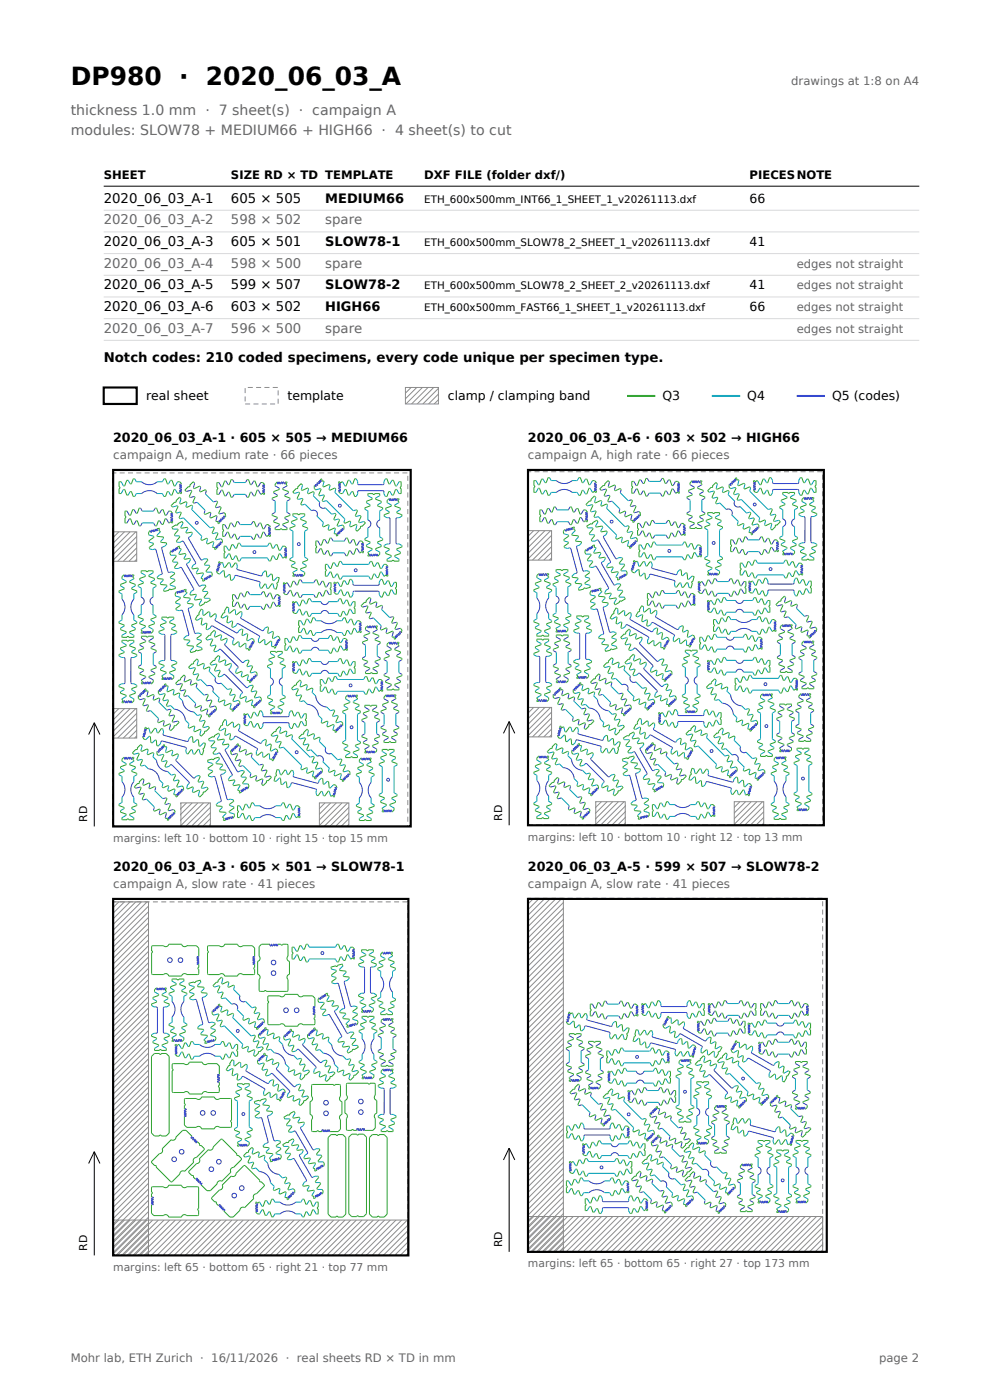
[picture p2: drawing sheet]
<svg xmlns="http://www.w3.org/2000/svg" width="210mm" height="297mm" viewBox="0 0 210 297" stroke-linecap="round" stroke-linejoin="round" font-family="sans-serif">
<defs><g id="words">
<text font-size="5.3" x="15" y="18">DP980 · 2020_06_03_A</text>
<g font-size="3" fill="#666">
<text x="15" y="24.5">thickness 1.0 mm · 7 sheet(s) · campaign A</text>
<text x="15" y="28.7">modules: SLOW78 + MEDIUM66 + HIGH66 · 4 sheet(s) to cut</text>
</g>
<g font-size="2.8">
<text x="22" y="43">2020_06_03_A-1</text>
<text x="49" y="43">605 × 505</text>
<text x="69" y="43">MEDIUM66</text>
<text x="22" y="52.2">2020_06_03_A-3</text>
<text x="49" y="52.2">605 × 501</text>
<text x="69" y="52.2">SLOW78-1</text>
<text x="22" y="61.4">2020_06_03_A-5</text>
<text x="49" y="61.4">599 × 507</text>
<text x="69" y="61.4">SLOW78-2</text>
<text x="22" y="66">2020_06_03_A-6</text>
<text x="49" y="66">603 × 502</text>
<text x="69" y="66">HIGH66</text>
<text x="22" y="76.7">Notch codes: 210 coded specimens, every code unique per specimen type.</text>
</g>
<g font-size="2.8" fill="#666">
<text x="22" y="47.6">2020_06_03_A-2</text>
<text x="49" y="47.6">598 × 502</text>
<text x="69" y="47.6">spare</text>
<text x="22" y="56.8">2020_06_03_A-4</text>
<text x="49" y="56.8">598 × 500</text>
<text x="69" y="56.8">spare</text>
<text x="22" y="70.6">2020_06_03_A-7</text>
<text x="49" y="70.6">596 × 500</text>
<text x="69" y="70.6">spare</text>
</g>
<g font-size="2.7">
<text x="24" y="93.7">2020_06_03_A-1 · 605 × 505 → MEDIUM66</text>
<text x="112" y="93.7">2020_06_03_A-6 · 603 × 502 → HIGH66</text>
<text x="24" y="184.7">2020_06_03_A-3 · 605 × 501 → SLOW78-1</text>
<text x="112" y="184.7">2020_06_03_A-5 · 599 × 507 → SLOW78-2</text>
</g>
<g font-size="2.6">
<text x="159" y="43">66</text>
<text x="159" y="52.2">41</text>
<text x="159" y="61.4">41</text>
<text x="159" y="66">66</text>
<text x="31" y="84.8">real sheet</text>
<text x="61" y="84.8">template</text>
<text x="95" y="84.8">clamp / clamping band</text>
<text x="140.5" y="84.8">Q3</text>
<text x="158.5" y="84.8">Q4</text>
<text x="176.5" y="84.8">Q5 (codes)</text>
</g>
<g font-size="2.5" fill="#666">
<text x="167.8" y="18">drawings at 1:8 on A4</text>
<text x="169" y="56.8">edges not straight</text>
<text x="169" y="61.4">edges not straight</text>
<text x="169" y="66">edges not straight</text>
<text x="169" y="70.6">edges not straight</text>
<text x="24" y="97.3">campaign A, medium rate · 66 pieces</text>
<text x="112" y="97.3">campaign A, high rate · 66 pieces</text>
<text x="24" y="188.3">campaign A, slow rate · 41 pieces</text>
<text x="112" y="188.3">campaign A, slow rate · 41 pieces</text>
<text x="15" y="289">Mohr lab, ETH Zurich · 16/11/2026 · real sheets RD × TD in mm</text>
<text x="186.5" y="289">page 2</text>
</g>
<g font-size="2.5">
<text x="22" y="38">SHEET</text>
<text x="49" y="38">SIZE RD × TD TEMPLATE</text>
<text x="90" y="38">DXF FILE (folder dxf/)</text>
<text x="159" y="38">PIECESNOTE</text>
</g>
<g font-size="2.3">
<text x="18.5" y="174.3" transform="rotate(-90 18.5 174.3)">RD</text>
<text x="106.5" y="174.1" transform="rotate(-90 106.5 174.1)">RD</text>
<text x="18.5" y="265.3" transform="rotate(-90 18.5 265.3)">RD</text>
<text x="106.5" y="264.6" transform="rotate(-90 106.5 264.6)">RD</text>
</g>
<g font-size="2.3" fill="#666">
<text x="24" y="178.6">margins: left 10 · bottom 10 · right 15 · top 15 mm</text>
<text x="112" y="178.4">margins: left 10 · bottom 10 · right 12 · top 13 mm</text>
<text x="24" y="269.6">margins: left 65 · bottom 65 · right 21 · top 77 mm</text>
<text x="112" y="268.9">margins: left 65 · bottom 65 · right 27 · top 173 mm</text>
</g>
<g font-size="2.2">
<text x="90" y="43">ETH_600x500mm_INT66_1_SHEET_1_v20261113.dxf</text>
<text x="90" y="52.2">ETH_600x500mm_SLOW78_2_SHEET_1_v20261113.dxf</text>
<text x="90" y="61.4">ETH_600x500mm_SLOW78_2_SHEET_2_v20261113.dxf</text>
<text x="90" y="66">ETH_600x500mm_FAST66_1_SHEET_1_v20261113.dxf</text>
</g>
</g></defs>
<g fill="none" stroke="#000" stroke-width=".21">
<path d="M22 39.5h173M20 153.3v22M20 153.3l-1.2 2.5M20 153.3l1.2 2.5M108 153.1v22M108 153.1l-1.2 2.5M108 153.1l1.2 2.5M20 244.3v22M20 244.3l-1.2 2.5M20 244.3l1.2 2.5M108 243.6v22M108 243.6l-1.2 2.5"/>
<path d="M108 243.6l1.2 2.5"/>
</g>
<path d="M22 44.6h173M22 49.2h173M22 53.8h173M22 58.4h173M22 63h173M22 67.6h173M22 72.2h173" fill="none" stroke="#d9d9d9" stroke-width=".21"/>
<path d="M22 82.2h7v3.5h-7zM24 99.7h63.1v75.6h-63.1zM112 99.7h62.7v75.4h-62.7zM24 190.7h62.6v75.6h-62.6zM112 190.7h63.4v74.9h-63.4z" fill="none" stroke="#000" stroke-width=".46"/>
<path d="M52 82.2h7v3.5h-7zM24 100.3h62.5v75h-62.5zM112 100.1h62.5v75h-62.5zM24 191.3h62.5v75h-62.5zM112 190.6h62.5v75h-62.5z" fill="none" stroke="#8c8c8c" stroke-width=".21" stroke-dasharray="1.1 .7" stroke-linecap="butt"/>
<g fill="none" stroke="#8c8c8c" stroke-width=".21">
<path d="M86 82.2h7v3.5h-7zM86 82.2l-.1 .1M87.2 82.2l-1.3 1.3M88.4 82.2l-2.5 2.5M89.6 82.2l-3.5 3.5M90.8 82.2l-3.5 3.5M92 82.2l-3.5 3.5M93 82.4l-3.3 3.3M93 83.6l-2.1 2.1M93 84.8l-.9 .9M24 112.8h5v6.3h-5zM24 112.8v.1"/>
<path d="M25.2 112.8l-1.2 1.3M26.4 112.8l-2.4 2.5M27.6 112.8l-3.6 3.7M28.8 112.8l-4.8 4.9M29.1 113.8l-5.1 5.1M29.1 115l-4.1 4.1M29.1 116.2l-3 2.9M29.1 117.4l-1.8 1.7M29.1 118.6l-.6 .5M112 112.6h5v6.2h-5zM112 112.6h-.1M113.2 112.6l-1.3 1.2"/>
<path d="M114.4 112.6l-2.5 2.4M115.6 112.6l-3.7 3.6M116.8 112.6l-4.9 4.8M117 113.5l-5.1 5.1M117 114.7l-4.1 4.1M117 115.9l-2.9 2.9M117 117.1l-1.6 1.7M117 118.3l-.4 .5M24 150.3h5v6.3h-5zM24 150.3v.1M25.2 150.3l-1.2 1.3M26.4 150.3l-2.4 2.5"/>
<path d="M27.6 150.3l-3.6 3.7M28.8 150.3l-4.8 4.9M29.1 151.3l-5.1 5.1M29.1 152.5l-4.1 4.1M29.1 153.7l-3 2.9M29.1 154.9l-1.8 1.7M29.1 156.1l-.6 .5M112 150.1h5v6.2h-5zM112 150.1h-.1M113.2 150.1l-1.3 1.2M114.4 150.1l-2.5 2.4M115.6 150.1l-3.7 3.6"/>
<path d="M116.8 150.1l-4.9 4.8M117 151l-5.1 5.1M117 152.2l-4.1 4.1M117 153.4l-2.9 2.9M117 154.6l-1.6 1.7M117 155.8l-.4 .5M38.4 170.3h6.2v5h-6.2zM38.4 170.3l-.1 .1M39.6 170.3l-1.3 1.3M40.8 170.3l-2.5 2.5M42 170.3l-3.7 3.7M43.2 170.3l-4.9 4.9"/>
<path d="M44.4 170.3l-5 5M44.7 171.2l-4.1 4.1M44.7 172.4l-2.9 2.9M44.7 173.6l-1.7 1.7M44.7 174.8l-.5 .5M67.7 170.3h6.3v5h-6.3zM67.7 170.3v.1M68.9 170.3l-1.2 1.3M70.2 170.3l-2.5 2.5M71.4 170.3l-3.7 3.7M72.5 170.3l-4.8 4.9M73.7 170.3l-4.9 5"/>
<path d="M74 171.2l-4 4.1M74 172.4l-2.9 2.9M74 173.6l-1.7 1.7M74 174.8l-.4 .5M126.4 170.1h6.2v5h-6.2zM126.4 170.1h-.1M127.6 170.1l-1.3 1.2M128.8 170.1l-2.5 2.4M130 170.1l-3.7 3.6M131.2 170.1l-4.9 4.8M132.4 170.1l-5 5M132.7 171l-4.1 4.1"/>
<path d="M132.7 172.2l-2.9 2.9M132.7 173.4l-1.7 1.7M132.7 174.6l-.5 .5M155.8 170.1h6.2v5h-6.2zM155.8 170.1h-.1M156.9 170.1l-1.2 1.2M158.1 170.1l-2.4 2.4M159.4 170.1l-3.7 3.6M160.6 170.1l-4.9 4.8M161.7 170.1l-5 5M162.1 171l-4.1 4.1M162.1 172.2l-2.9 2.9"/>
<path d="M162.1 173.4l-1.8 1.7M162.1 174.6l-.5 .5M24 191.3h7.5v75h-7.5zM24 191.3v.1M25.2 191.3l-1.2 1.3M26.4 191.3l-2.4 2.5M27.6 191.3l-3.6 3.7M28.8 191.3l-4.8 4.9M30 191.3l-6 6.1M31.2 191.3l-7.2 7.3M31.6 193.4l-7.6 7.6M31.6 192.2l-7.6 7.6"/>
<path d="M31.6 194.6l-7.6 7.6M31.6 197l-7.6 7.6M31.6 199.4l-7.6 7.6M31.6 195.8l-7.6 7.6M31.6 198.2l-7.6 7.6M112 190.6h7.5v75h-7.5zM112 190.6h-.1M113.2 190.6l-1.3 1.2M114.4 190.6l-2.5 2.4M115.6 190.6l-3.7 3.6M116.8 190.6l-4.9 4.8M118 190.6l-6.1 6"/>
<path d="M119.2 190.6l-7.3 7.2M119.5 193.8l-7.6 7.6M119.5 197.4l-7.6 7.6M119.5 198.6l-7.6 7.6M119.5 191.4l-7.6 7.6M119.5 192.6l-7.6 7.6M119.5 195l-7.6 7.6M119.5 196.2l-7.6 7.6M119.5 199.8l-7.6 7.6M31.6 205.4l-7.6 7.6M31.6 212.6l-7.6 7.6M31.6 200.6l-7.6 7.6"/>
<path d="M31.6 203l-7.6 7.6M31.6 204.2l-7.6 7.6M31.6 210.2l-7.6 7.6M31.6 211.4l-7.6 7.6M31.6 213.8l-7.6 7.6M31.6 216.2l-7.6 7.6M31.6 219.8l-7.6 7.6M31.6 206.6l-7.6 7.6M31.6 207.8l-7.6 7.6M31.6 209l-7.6 7.6M31.6 215l-7.6 7.6M31.6 218.6l-7.6 7.6"/>
<path d="M31.6 201.8l-7.6 7.6M31.6 217.4l-7.6 7.6M119.5 202.2l-7.6 7.6M119.5 205.8l-7.6 7.6M119.5 215.4l-7.6 7.6M119.5 203.4l-7.6 7.6M119.5 204.6l-7.6 7.6M119.5 207l-7.6 7.6M119.5 208.2l-7.6 7.6M119.5 209.4l-7.6 7.6M119.5 210.6l-7.6 7.6M119.5 211.8l-7.6 7.6"/>
<path d="M119.5 214.2l-7.6 7.6M119.5 216.6l-7.6 7.6M119.5 201l-7.6 7.6M119.5 213l-7.6 7.6M119.5 217.8l-7.6 7.6M119.5 219l-7.6 7.6M31.6 224.6l-7.6 7.6M31.6 221l-7.6 7.6M31.6 234.2l-7.6 7.6M31.6 236.6l-7.6 7.6M31.6 222.2l-7.6 7.6M31.6 225.8l-7.6 7.6"/>
<path d="M31.6 227l-7.6 7.6M31.6 228.2l-7.6 7.6M31.6 230.6l-7.6 7.6M31.6 231.8l-7.6 7.6M31.6 235.4l-7.6 7.6M31.6 237.8l-7.6 7.6M31.6 239l-7.6 7.6M31.6 229.4l-7.6 7.6M31.6 233l-7.6 7.6M31.6 223.4l-7.6 7.6M119.5 222.6l-7.6 7.6M119.5 220.2l-7.6 7.6"/>
<path d="M119.5 221.4l-7.6 7.6M119.5 223.8l-7.6 7.6M119.5 225l-7.6 7.6M119.5 226.2l-7.6 7.6M119.5 227.4l-7.6 7.6M119.5 228.6l-7.6 7.6M119.5 229.8l-7.6 7.6M119.5 231l-7.6 7.6M119.5 232.2l-7.6 7.6M119.5 233.4l-7.6 7.6M119.5 234.6l-7.6 7.6M119.5 235.8l-7.6 7.6"/>
<path d="M119.5 237l-7.6 7.6M119.5 238.2l-7.6 7.6M119.5 239.4l-7.6 7.6M24 258.8h62.5v7.5h-62.5zM24 258.8v.1M25.2 258.8l-1.2 1.3M26.4 258.8l-2.4 2.5M27.6 258.8l-3.6 3.7M28.8 258.8l-4.8 4.9M30 258.8l-6 6.1M31.2 258.8l-7.2 7.3M31.6 240.2l-7.6 7.6"/>
<path d="M31.6 241.4l-7.6 7.6M31.6 242.6l-7.6 7.6M31.6 243.8l-7.6 7.6M31.6 245l-7.6 7.6M31.6 246.2l-7.6 7.6M31.6 247.4l-7.6 7.6M31.6 248.6l-7.6 7.6M31.6 249.8l-7.6 7.6M31.6 251l-7.6 7.6M31.6 252.2l-7.6 7.6M31.6 253.4l-7.6 7.6M31.6 254.6l-7.6 7.6"/>
<path d="M31.6 255.8l-7.6 7.6M31.6 257l-7.6 7.6M31.6 258.2l-7.6 7.6M31.6 259.4l-7 6.9M32.4 258.8l-7.5 7.5M33.6 258.8l-7.5 7.5M34.8 258.8l-7.5 7.5M36 258.8l-7.5 7.5M37.2 258.8l-7.5 7.5M38.4 258.8l-7.5 7.5M39.6 258.8l-7.5 7.5M40.8 258.8l-7.5 7.5"/>
<path d="M42 258.8l-7.5 7.5M43.2 258.8l-7.5 7.5M44.4 258.8l-7.5 7.5M45.6 258.8l-7.5 7.5M46.8 258.8l-7.5 7.5M48 258.8l-7.5 7.5M49.2 258.8l-7.5 7.5M50.4 258.8l-7.5 7.5M51.6 258.8l-7.5 7.5M52.8 258.8l-7.5 7.5M54 258.8l-7.5 7.5M55.2 258.8l-7.5 7.5"/>
<path d="M56.4 258.8l-7.5 7.5M57.6 258.8l-7.5 7.5M58.8 258.8l-7.5 7.5M60 258.8l-7.5 7.5M61.2 258.8l-7.5 7.5M62.4 258.8l-7.5 7.5M63.6 258.8l-7.5 7.5M64.8 258.8l-7.5 7.5M66 258.8l-7.5 7.5M67.2 258.8l-7.5 7.5M68.4 258.8l-7.5 7.5M69.6 258.8l-7.5 7.5"/>
<path d="M70.8 258.8l-7.5 7.5M72 258.8l-7.5 7.5M73.2 258.8l-7.5 7.5M74.4 258.8l-7.5 7.5M75.6 258.8l-7.5 7.5M76.8 258.8l-7.5 7.5M78 258.8l-7.5 7.5M79.2 258.8l-7.5 7.5M80.4 258.8l-7.5 7.5M81.6 258.8l-7.5 7.5M82.8 258.8l-7.5 7.5M84 258.8l-7.5 7.5"/>
<path d="M85.2 258.8l-7.5 7.5M86.4 258.8l-7.5 7.5M86.6 259.9l-6.5 6.4M112 258.1h62.5v7.5h-62.5zM112 258.1h-.1M113.2 258.1l-1.3 1.2M114.4 258.1l-2.5 2.4M115.6 258.1l-3.7 3.6M116.8 258.1l-4.9 4.8M118 258.1l-6.1 6M119.2 258.1l-7.3 7.2M119.5 240.6l-7.6 7.6"/>
<path d="M119.5 241.8l-7.6 7.6M119.5 243l-7.6 7.6M119.5 244.2l-7.6 7.6M119.5 245.4l-7.6 7.6M119.5 246.6l-7.6 7.6M119.5 247.8l-7.6 7.6M119.5 249l-7.6 7.6M119.5 250.2l-7.6 7.6M119.5 251.4l-7.6 7.6M119.5 252.6l-7.6 7.6M119.5 253.8l-7.6 7.6M119.5 255l-7.6 7.6"/>
<path d="M119.5 256.2l-7.6 7.6M119.5 257.4l-7.6 7.6M119.5 258.6l-6.9 7M119.5 259.8l-5.7 5.8M120.4 258.1l-7.5 7.5M121.6 258.1l-7.5 7.5M122.8 258.1l-7.5 7.5M124 258.1l-7.5 7.5M125.2 258.1l-7.5 7.5M126.4 258.1l-7.5 7.5M127.6 258.1l-7.5 7.5M128.8 258.1l-7.5 7.5"/>
<path d="M130 258.1l-7.5 7.5M131.2 258.1l-7.5 7.5M132.4 258.1l-7.5 7.5M133.6 258.1l-7.5 7.5M134.8 258.1l-7.5 7.5M136 258.1l-7.5 7.5M137.2 258.1l-7.5 7.5M138.4 258.1l-7.5 7.5M139.6 258.1l-7.5 7.5M140.8 258.1l-7.5 7.5M142 258.1l-7.5 7.5M143.2 258.1l-7.5 7.5"/>
<path d="M144.4 258.1l-7.5 7.5M145.6 258.1l-7.5 7.5M146.8 258.1l-7.5 7.5M148 258.1l-7.5 7.5M149.2 258.1l-7.5 7.5M150.4 258.1l-7.5 7.5M151.6 258.1l-7.5 7.5M152.8 258.1l-7.5 7.5M154 258.1l-7.5 7.5M155.2 258.1l-7.5 7.5M156.4 258.1l-7.5 7.5M157.6 258.1l-7.5 7.5"/>
<path d="M158.8 258.1l-7.5 7.5M160 258.1l-7.5 7.5M161.2 258.1l-7.5 7.5M162.4 258.1l-7.5 7.5M163.6 258.1l-7.5 7.5M164.8 258.1l-7.5 7.5M166 258.1l-7.5 7.5M167.2 258.1l-7.5 7.5M168.4 258.1l-7.5 7.5M169.6 258.1l-7.5 7.5M170.8 258.1l-7.5 7.5M172 258.1l-7.5 7.5"/>
<path d="M173.2 258.1l-7.5 7.5M174.4 258.1l-7.5 7.5M174.6 259.1l-6.5 6.5M31.6 260.6l-5.8 5.7M31.6 261.8l-4.6 4.5M31.6 263l-3.4 3.3M31.6 264.2l-2.2 2.1M31.6 265.4l-1 .9M86.6 261.1l-5.3 5.2M86.6 262.3l-4.1 4M86.6 263.5l-2.9 2.8M86.6 264.7l-1.7 1.6"/>
<path d="M86.6 265.9l-.5 .4M119.5 261l-4.5 4.6M119.5 262.2l-3.3 3.4M119.5 263.4l-2.1 2.2M119.5 264.6l-.9 1M174.6 260.3l-5.3 5.3M174.6 261.5l-4.1 4.1M174.6 262.7l-2.9 2.9M174.6 263.9l-1.7 1.7M174.6 265.1l-.5 .5"/>
</g>
<path d="M133 84h6" fill="none" stroke="#2ba12b" stroke-width=".42"/>
<path d="M151 84h6" fill="none" stroke="#009eb8" stroke-width=".42"/>
<path d="M169 84h6" fill="none" stroke="#293dcc" stroke-width=".42"/>
<g fill="none" stroke="#2ba12b" stroke-width=".21">
<path d="M25.7 102.2h-.4v1.1a.19 .19 0 0 1 .1 .2 .19 .19 0 0 1-.1 .1v1.1h.4M26.2 103.9h.3l.4 1.1h.3M27 108.5h-.5v1a.19 .19 0 0 1 .2 .2 .19 .19 0 0 1-.2 .2v1h.5M27.2 101.9h-.3l-.4 1.2h-.3M27.4 110.1h.3l.4 1.1h.4M27.6 104.3h.3l.4 1h.3M28.5 108.1h-.4l-.4 1.2h-.3M28.6 101.6h-.3l-.4 1h-.3M28.9 110.5h.2l.4 1h.3M29.8 107.8h-.3l-.4 1.1-.2-.1M31.9 112.6l-.4 .5 .1 .4M32.5 115.2l.1 .3-.9 .6 .1 .3"/>
<path d="M32.5 113.7l.1 .3-1 .7 .1 .3M32.9 107.8h.3l.4 1.1 .3-.1M33.3 112.2l.5-.1 .1 .2a.19 .19 0 0 0-.2 .2 .19 .19 0 0 0 .3 .1v.3M33.3 113.5l.1 .3 1.2 .1 .1 .3M33.9 110.5h-.3l-.4 1h-.3M34.1 114.8l.1 .3 1.1 .1v.3M34.3 108.1h.3l.4 1.2h.3M34.8 101.6h.3l.4 1h.3M35.3 110.1h-.3l-.4 1.1h-.3M35.8 104.3h-.3l-.4 1h-.3M35.8 108.5l.4-.1 .4 .5M36.2 101.9h.3l.4 1.2h.3"/>
<path d="M36.3 116.8l-.3 .6 .3 .4M36.6 110.6v.3h-.2a.19 .19 0 0 0-.2-.2 .19 .19 0 0 0-.2 .2h-.2M37.2 103.9h-.3l-.4 1.1h-.3M37.2 117.8l.2 .2-.8 1 .2 .3M37.6 107.3l.2 .2-.6 1.1 .3 .2M37.6 119.3l.1 .2-.7 .8 .2 .3M37.6 116.1l.4-.2 .1 .1a.19 .19 0 0 0 0 .3 .19 .19 0 0 0 .2 .1l.1 .2M37.6 112.2l.2 .3-.8 .9 .2 .3M37.7 102.2h.4l.4 .5M37.9 117.4l.2 .2 1.2-.2 .1 .3M38 113.7l.1 .2-.7 .9 .2 .2M38.3 108.6l.2 .2-.5 1 .2 .2"/>
<path d="M38.3 111.8l.2 .3 1.2-.2 .1 .3M38.4 105.8l-.4-.3-.7 .7v.3h-.2l-.8 .7 .3 .4M38.5 104.3v.4h-.2a.19 .19 0 0 0-.2-.2 .19 .19 0 0 0-.2 .2h-.2M38.8 111l-.2-.4-.9 .5-.1 .3-.2-.1-.9 .5 .2 .4M39 118.4l.2 .2 1-.1 .2 .3M39.4 112.8l.2 .3 1-.2 .2 .3M39.7 106.7l-.3-.3-1.1 .5-.2-.2M40.5 104l.2 .2-.5 1.1 .2 .2M40.9 107.4l-.3-.2-1 .4-.2-.2M41.2 105.3l.2 .2-.5 1 .2 .2M41.3 102.5l-.3-.3-.8 .8v.2h-.2l-.7 .7 .3 .4M42.6 103.4l-.3-.3-1.1 .6-.2-.2"/>
<path d="M43.8 104.1l-.3-.2-1 .5-.2-.2M43.9 118.6l.2 .2-.7 .9 .1 .2M44 114.4l-.2-.2-.9 .4-.3-.2M44.3 119.9l.2 .3-.8 .9 .2 .3M44.7 108.9l-.2-.2-1 .4-.2-.2M45.1 116l.1 .2a.19 .19 0 0 1 .3 0 .19 .19 0 0 1 0 .2l.2 .2 .2-.3M45.2 111.8l.3 .2-.5 1 .2 .2M45.3 115.1l-.1-.2-1.2 .5-.2-.2M45.8 110.5l.1 .2a.19 .19 0 0 1 .3 0 .19 .19 0 0 1 0 .2l.2 .2 .2-.3M45.9 106.3l.3 .2-.5 1 .2 .2M46 113l.2 .2-.5 1.1 .2 .2M46 109.6l-.1-.2-1.2 .5-.2-.2"/>
<path d="M46.5 102.4h-.5v1a.19 .19 0 0 1 .2 .2 .19 .19 0 0 1-.2 .2v1h.5M46.7 107.5l.2 .2-.5 1.1 .2 .2M46.8 114.3l.4 .3-.1 .6M46.9 104h.3l.4 1.2h.4M47.2 119.4l-.2-.1a.19 .19 0 0 1-.2 .1 .19 .19 0 0 1-.1-.2h-.2l-.1 .3M47.5 108.8l.4 .3-.2 .1 .2 .1-.1 .4M47.7 111.3h-.5v1.1a.19 .19 0 0 1 .2 .1 .19 .19 0 0 1-.2 .2v1l.5 .1M48 102.1h-.4l-.4 1.1h-.3M48 115.9h-.5v1a.19 .19 0 0 1 .2 .2 .19 .19 0 0 1-.2 .2v1h.5M48.2 112.9h.2l.5 1.2h.3M48.4 104.5l.2-.1 .4 1.1h.3M48.5 117.5h.2l.5 1.2h.3"/>
<path d="M48.8 119.5l-.3-.1-.7 1-.3-.1M49.2 111h-.3l-.5 1.2-.2-.1M49.3 101.8h-.3l-.4 1h-.2M49.5 115.6h-.3l-.5 1.1h-.2M49.6 113.4h.3l.3 1h.4M49.9 118h.3l.3 1h.4M50.2 119.5l-.3-.1-.7 .9-.2-.1M50.6 110.7h-.4l-.3 1h-.3M50.9 115.3h-.4l-.3 1h-.3M52.4 101.8h.3l.4 1h.3M53.4 104.5l-.3-.1-.4 1.1h-.3M53.6 110.7h.4l.3 1h.3"/>
<path d="M53.8 102.1h.3l.4 1.1h.3M54.6 113.4h-.3l-.3 1h-.4M54.8 104h-.3l-.4 1.2h-.3M55 111h.3l.5 1.2 .2-.1M55.3 102.4h.4l.4 .5M56 112.9h-.2l-.5 1.2h-.3M56.1 104.5v.3l-.2 .1a.19 .19 0 0 0-.2-.2 .19 .19 0 0 0-.2 .2l-.2-.1M56.5 111.3h.5v.2h.2l.1 .3M57.1 115.3h.3l.4 1h.3M57.3 113.4v.3l-.2 .1a.19 .19 0 0 0-.2-.2 .19 .19 0 0 0-.2 .2h-.2M57.8 109v.4l1 .3v.3M58.1 118h-.3l-.4 1h-.3"/>
<path d="M58.1 110.4v.3l1.1 .5v.2M58.4 111.9v.5h1a.19 .19 0 0 1 .2-.2 .19 .19 0 0 1 .2 .2h1v-.5M58.4 115.6h.4l.4 1.1h.3M58.8 105v.3l-1 .4v.3M58.9 102.3l-.3 .2v.1h-.2v.5M59.2 103.6v.2l-1.1 .5v.3M59.5 117.5h-.3l-.4 1.2h-.4M60 103.6v.2l1.2 .5v.3M60.4 115.9h-.5M60.4 115.9h.1M60.4 115.9l.4 .5M60.5 105l-.1 .3 1.1 .4v.3"/>
<path d="M60.5 102.3h.3l.1 .2a.19 .19 0 0 0-.2 .2 .19 .19 0 0 0 .2 .2l-.1 .2M60.8 118v.3l-.3 .1a.19 .19 0 0 0-.1-.2 .19 .19 0 0 0-.2 .2l-.3-.1M61.2 110.4v.3l-1.2 .5v.2M61.5 109v.4l-1.1 .3 .1 .3M61.5 118.5v.4l1 .3v.3M61.8 119.9v.3l1.2 .5v.2M62.2 109.5v-.5h1a.19 .19 0 0 0 .2 .2 .19 .19 0 0 0 .2-.2h1v.5M62.5 111.4v.2l-1 .4v.3M63 109.9v.3l-1.2 .4v.4M63.3 104.4l.2 .2-.5 1.1 .3 .2M63.8 109.9v.3l1.1 .4v.4M64.1 105.7l.1 .2-.4 1 .2 .2"/>
<path d="M64.2 102.9l-.4-.3-.7 .7v.3h-.2l-.8 .7 .3 .4M64.2 111.4v.2l1 .4v.3M64.9 119.9v.3l-1.1 .5v.2M65.2 118.5v.4l-1 .3v.3M65.4 103.8l-.2-.3-1.1 .5-.2-.2M66.6 104.5l-.2-.2-1 .4-.2-.2M66.7 103v.6l.3 .3M67.4 114.8h-.4v1a.19 .19 0 0 1 .2 .2 .19 .19 0 0 1-.2 .2v1h.4M67.9 101.8l.2-.2 .2 .1a.19 .19 0 0 0 0 .3 .19 .19 0 0 0 .3 0l.1 .2M67.9 103.7l.2 .2-.5 1.1 .2 .2M67.9 116.4h.3l.4 1.2h.3M68.6 105l.2 .2-.4 1 .2 .2"/>
<path d="M68.9 114.5h-.3l-.4 1.1h-.3M69.3 116.9l.3-.1 .4 1.1h.3M69.5 119.8h-.5v1a.19 .19 0 0 1 .2 .2 .19 .19 0 0 1-.2 .2v1h.5M69.8 111.5l-.2-.2-1 .5-.2-.3M70 103l-.2-.2-1.1 .5-.2-.2M70.3 114.2h-.3l-.4 1h-.3M70.9 113.1l.1 .2a.19 .19 0 0 1 .3 0 .19 .19 0 0 1 0 .3l.2 .1 .2-.2M71 119.4h-.4l-.4 1.2h-.3M71 108.9l.3 .2-.5 1 .2 .2M71.1 112.2l-.2-.2-1.1 .5-.2-.2M71.2 103.8l-.2-.3-1 .5-.2-.2M71.8 110.1l.2 .2-.5 1.1 .2 .2"/>
<path d="M71.9 104.2l.3 .5M72.2 104.7h.1M72.4 119.1h-.4l-.4 1h-.2M72.6 111.4l.4 .3-.1 .6M72.7 102.2h-.2a.19 .19 0 0 1-.2 .2 .19 .19 0 0 1-.2-.2h-.2v.4M72.7 104.7h-.4M73.1 103.9h.3l.4 1.1h.4M73.4 114.2h.3l.4 1h.3M74.2 101.9h-.4l-.4 1.2h-.3M74.4 116.9l-.3-.1-.4 1.1h-.3M74.4 110.8l-.2-.2-1 .4-.2-.2M74.6 104.3h.3l.3 1h.4"/>
<path d="M74.8 114.5h.3l.4 1.1h.3M75.6 101.6h-.4l-.3 1h-.3M75.6 108.2l.2 .2-.4 1 .2 .2M75.7 111.5l-.2-.2-1.1 .5-.2-.3M75.8 116.4h-.3l-.4 1.2h-.3M76.3 114.8h.4l.4 .5M76.3 109.4l.3 .2-.5 1.1 .2 .2M77.1 116.9v.3l-.2 .1a.19 .19 0 0 0-.2-.2 .19 .19 0 0 0-.2 .2l-.2-.1M77.2 110.6l.3 .4-.7 .7a.19 .19 0 0 0-.3 0 .19 .19 0 0 0 0 .3l-.7 .7-.3-.3M77.5 114.2l-.1 .4 1.1 .4v.2M77.8 115.6v.4l1.1 .4v.3M78.1 105.2v-.5h1a.19 .19 0 0 0 .2 .2 .19 .19 0 0 0 .2-.2h1v.5"/>
<path d="M78.1 117.1l-.1 .2a.19 .19 0 0 1 .2 .2 .19 .19 0 0 1-.2 .2l.1 .2 .3 .1M78.5 107.1v.2l-1.1 .4 .1 .4M78.5 119.1h.4l.4 1h.2M78.9 105.6v.3l-1.1 .4v.4M79.7 105.6v.3l1.1 .4v.4M79.9 119.4h.4l.4 1.2h.3M80.1 107.1v.2l1 .4v.4M80.5 117.1v.5l-.5 .4M80.8 115.6v.4l-1.1 .4v.3M81.1 114.2v.4l-1 .4v.2M81.5 115.7v.3l1 .4v.3M81.7 101.6h.4l.4 1h.2"/>
<path d="M81.8 117.1v.3l1.2 .4v.3M81.9 119.7l-.5 .1M81.9 119.7h.1M81.9 119.7l.4 .5M82.1 118.6l.1 .4h1a.19 .19 0 0 1 .2-.1 .19 .19 0 0 1 .2 .1h1v-.4M82.5 108.5v.3l-1 .4v.3M82.6 105.8l-.5 .4v.4M82.7 104.3h-.2l-.4 1h-.4M83 107.1v.3l-1.2 .4v.3M83.1 101.9h.4l.4 1.2h.3M83.8 107.1v.3l1.1 .4v.3M84.2 103.9h-.3l-.4 1.1h-.4"/>
<path d="M84.2 108.5v.3l1 .4v.3M84.2 105.8h.4v.2a.19 .19 0 0 0-.2 .2 .19 .19 0 0 0 .2 .2v.2M84.6 102.2h.5v1.1a.19 .19 0 0 0-.2 .2 .19 .19 0 0 0 .2 .1v1.1h-.5M84.9 117.1v.3l-1.1 .4v.3M85.2 115.7v.3l-1 .4v.3M113.7 102h-.4v1a.19 .19 0 0 1 .1 .2 .19 .19 0 0 1-.1 .2v1h.4M114.2 103.6h.3l.4 1.1h.3M115 108.2h-.5v1a.19 .19 0 0 1 .2 .2 .19 .19 0 0 1-.2 .2v1h.5M115.2 101.7h-.3l-.4 1.1h-.3M115.4 109.8h.3l.4 1.2h.4M115.6 104.1l.3-.1 .4 1.1h.3M116.5 107.9h-.4l-.4 1.1h-.3"/>
<path d="M116.6 101.4h-.3l-.4 1h-.3M116.9 110.3h.2l.4 1h.3M117.8 107.6h-.3l-.4 1h-.2M119.7 114.7h.1M119.9 112.3l-.4 .5 .1 .4M120.5 115l.1 .2-.9 .7 .1 .3M120.5 113.5l.1 .3-1 .7 .1 .2M120.9 107.6h.3l.4 1h.3M121.3 111.9l.5-.1 .1 .2a.19 .19 0 0 0-.2 .3 .19 .19 0 0 0 .3 .1v.2M121.3 113.3l.1 .2 1.2 .2 .1 .3M121.9 110.3h-.3l-.4 1h-.3M122.1 114.5l.1 .3 1.1 .1v.3"/>
<path d="M122.3 107.9h.3l.4 1.1h.3M122.8 101.4h.3l.4 1h.3M123.3 109.8h-.3l-.4 1.2h-.3M123.8 104.1l-.3-.1-.4 1.1h-.3M123.8 108.2h.4l.4 .5M124.2 101.7h.3l.4 1.1h.3M124.2 116.7l-.2 .5 .3 .3M124.2 116.6h.1M124.3 116.6h-.1M124.6 110.3v.3l-.2 .1a.19 .19 0 0 0-.2-.2 .19 .19 0 0 0-.2 .2l-.2-.1M125.2 103.6h-.3l-.4 1.1h-.3M125.2 117.5l.2 .3-.8 .9 .2 .3"/>
<path d="M125.6 107.1l.2 .1-.6 1.1 .3 .3M125.6 119l.1 .2-.7 .9 .2 .3M125.6 115.8l.4-.2 .1 .2a.19 .19 0 0 0 0 .2 .19 .19 0 0 0 .2 .1l.1 .2M125.6 112l.2 .2-.8 1 .2 .2M125.7 102h.4l.4 .5M125.9 117.1l.2 .3 1.2-.2 .1 .3M126 113.4l.1 .3-.7 .8 .2 .3M126.3 108.4l.2 .2-.5 .9 .2 .3M126.3 111.6l.2 .2 1.2-.2 .1 .3M126.4 105.6l-.4-.3-.7 .7v.2h-.2l-.8 .8 .3 .3M126.5 104.1v.3l-.2 .1a.19 .19 0 0 0-.2-.2 .19 .19 0 0 0-.2 .2l-.2-.1M126.8 110.8l-.2-.4-.9 .5-.1 .2h-.2l-.9 .5 .2 .4"/>
<path d="M127 118.2l.2 .2 1-.2 .2 .3M127.4 112.6l.2 .2 1-.1 .2 .2M127.7 106.4l-.3-.2-1.1 .5-.2-.2M128.5 103.8l.2 .2-.5 1.1 .2 .2M128.9 107.2l-.3-.3-1 .5-.2-.2M129.2 105.1l.2 .2-.5 1 .2 .2M129.3 102.3l-.3-.3-.8 .7v.3h-.2l-.8 .7 .4 .3M130.6 103.1l-.3-.2-1.1 .5-.2-.2M131.8 103.9l-.3-.3-1 .5-.2-.2M131.9 118.3l.2 .3-.7 .8 .1 .3M132 114.1l-.2-.2-.9 .5-.3-.2M132.3 119.7l.2 .2-.8 1 .2 .2"/>
<path d="M132.7 108.6l-.2-.2-1 .5-.2-.2M133.1 115.8l.1 .1a.19 .19 0 0 1 .3 0 .19 .19 0 0 1 0 .3l.2 .1 .2-.2M133.2 111.5l.3 .3-.5 1 .2 .2M133.3 114.8l-.1-.2-1.1 .6-.3-.3M133.8 110.2l.1 .2a.19 .19 0 0 1 .3 0 .19 .19 0 0 1 0 .3l.2 .1 .2-.2M133.9 106l.3 .3-.5 1 .2 .2M134 112.7l.2 .3-.5 1.1 .2 .2M134 109.3l-.1-.2-1.2 .5-.2-.2M134.5 102.2h-.5v1a.19 .19 0 0 1 .2 .2 .19 .19 0 0 1-.2 .2v1h.5M134.7 107.2l.2 .3-.5 1.1 .2 .2M134.8 114l.3 .3M134.9 103.8h.3l.4 1.1h.4"/>
<path d="M135.2 114.4h.1M135.2 114.4l-.1 .5M135.2 119.1h-.2a.19 .19 0 0 1-.2 .1 .19 .19 0 0 1-.1-.2l-.2-.1-.1 .4M135.5 108.5l.4 .3-.2 .2 .2 .1-.1 .3M135.7 111.1h-.5v1a.19 .19 0 0 1 .2 .2 .19 .19 0 0 1-.2 .2v1h.5M136 101.8h-.4l-.4 1.2h-.3M136 115.7h-.5v1a.19 .19 0 0 1 .2 .2 .19 .19 0 0 1-.2 .2v1h.5M136.2 112.7h.2l.5 1.1h.3M136.4 104.2h.2l.4 1h.3M136.5 117.3h.2l.5 1.1h.3M136.8 119.2l-.3-.1-.7 1-.3-.1M137.2 110.8l-.3-.1-.5 1.2h-.2"/>
<path d="M137.3 101.5h-.3l-.4 1h-.2M137.5 115.3h-.3l-.5 1.2h-.2M137.6 113.1h.3l.3 1h.4M137.9 117.7h.3l.3 1h.4M138.2 119.3l-.3-.1-.7 .9-.2-.1M138.6 110.4h-.4l-.3 1.1h-.3M138.9 115h-.4l-.3 1h-.3M140.4 101.5h.3l.4 1h.3M141.4 104.2h-.3l-.4 1h-.3M141.6 110.4h.4l.3 1.1h.3M141.8 101.8h.3l.4 1.2h.3M142.6 113.1h-.3l-.3 1h-.4"/>
<path d="M142.8 103.8h-.3l-.4 1.1h-.3M143 110.8l.3-.1 .5 1.2h.2M143.3 102.2l.4-.1 .4 .5M144 112.7h-.2l-.5 1.1h-.3M144.1 104.2v.4h-.2a.19 .19 0 0 0-.2-.2 .19 .19 0 0 0-.2 .2h-.2M144.5 111.1l.5-.1v.2h.2l.1 .3M145.1 115h.3l.4 1h.2M145.3 113.2v.3h-.2a.19 .19 0 0 0-.2-.1 .19 .19 0 0 0-.2 .1h-.2M145.8 108.8v.3l1 .4v.3M146 117.7h-.2l-.4 1h-.3M146.1 110.2v.3l1.1 .4v.3M146.4 111.7v.4h1a.19 .19 0 0 1 .2-.2 .19 .19 0 0 1 .2 .2h1v-.4"/>
<path d="M146.4 115.3h.4l.4 1.2h.3M146.8 104.7v.3l-1 .4v.3M146.9 102l-.3 .2v.2h-.2v.4M147.2 103.3v.3l-1.1 .4v.3M147.5 117.3h-.3l-.4 1.1h-.4M147.9 115.7l.5-.1 .4 .5M148 103.3v.3l1.2 .4v.3M148.5 104.7l-.1 .3 1.1 .4v.3M148.5 102h.3l.1 .2a.19 .19 0 0 0-.2 .2 .19 .19 0 0 0 .2 .2l-.1 .2M148.8 117.7v.4h-.3a.19 .19 0 0 0-.1-.2 .19 .19 0 0 0-.2 .2h-.3M149.2 110.2v.3l-1.2 .4v.3M149.5 108.8v.3l-1.1 .4 .1 .3"/>
<path d="M149.5 118.3v.3l1 .4v.3M149.8 119.7v.3l1.2 .4v.3M150.2 109.2v-.4h1a.19 .19 0 0 0 .2 .1 .19 .19 0 0 0 .2-.1h1v.4M150.5 111.1v.3l-1 .4v.3M151 109.7v.3l-1.2 .4v.3M151.3 104.2l.2 .2-.5 1.1 .3 .2M151.8 109.7v.3l1.1 .4v.3M152.1 105.5l.1 .2-.4 1 .2 .2M152.2 102.7l-.4-.3-.7 .7v.3h-.2l-.8 .7 .3 .3M152.2 111.1v.3l1 .4v.3M152.9 119.7v.3l-1.1 .4v.3M153.2 118.3v.3l-1 .4v.3"/>
<path d="M153.4 103.5l-.2-.2-1.1 .5-.2-.2M154.6 104.3l-.2-.3-1 .5-.2-.2M154.7 102.7v.6l.3 .4M155.4 114.6h-.4v1a.19 .19 0 0 1 .2 .2 .19 .19 0 0 1-.2 .2v1h.4M155.9 101.6l.2-.2 .2 .1a.19 .19 0 0 0 0 .3 .19 .19 0 0 0 .3 0l.1 .1M155.9 103.4l.2 .2-.5 1.1 .2 .2M155.9 116.2h.3l.4 1.1h.3M156.6 104.7l.2 .2-.4 1 .2 .2M156.9 114.2h-.3l-.4 1.2h-.3M157.3 116.6h.3l.4 1h.3M157.5 119.5h-.5v1a.19 .19 0 0 1 .2 .2 .19 .19 0 0 1-.2 .2v1h.5M157.8 111.3l-.2-.2-1 .4-.2-.2"/>
<path d="M158 102.8l-.2-.3-1.1 .5-.2-.2M158.3 113.9h-.3l-.4 1h-.3M158.9 112.9l.1 .1a.19 .19 0 0 1 .3 0 .19 .19 0 0 1 0 .3l.2 .1 .2-.2M159 119.2h-.4l-.4 1.1h-.3M159 108.7l.3 .2-.5 1 .2 .2M159.1 112l-.2-.2-1.1 .5-.2-.3M159.2 103.5l-.2-.2-1 .4-.2-.2M159.8 109.9l.2 .2-.5 1.1 .2 .2M159.9 104l.3 .4h.5M160.4 118.9h-.4l-.4 1h-.2M160.6 111.1l.4 .4-.1 .6M160.7 102h-.2a.19 .19 0 0 1-.2 .1 .19 .19 0 0 1-.2-.1h-.2v.3"/>
<path d="M161.1 103.6h.3l.4 1.1h.4M161.4 113.9h.3l.4 1h.3M162.2 101.7h-.4l-.4 1.1h-.3M162.4 116.6h-.3l-.4 1h-.3M162.4 110.5l-.2-.2-1 .5-.2-.3M162.6 104.1l.3-.1 .3 1.1h.4M162.8 114.2h.3l.4 1.2h.3M163.6 101.4h-.4l-.3 1h-.3M163.6 107.9l.2 .2-.4 1 .2 .2M163.7 111.2l-.2-.2-1.1 .5-.2-.2M163.8 116.2h-.3l-.4 1.1h-.3M164.3 114.6l.4-.1 .4 .5"/>
<path d="M164.3 109.1l.3 .2-.5 1.1 .2 .2M165.1 116.6v.4h-.2a.19 .19 0 0 0-.2-.2 .19 .19 0 0 0-.2 .2h-.2M165.2 110.4l.3 .3-.7 .7a.19 .19 0 0 0-.3 0 .19 .19 0 0 0 0 .3l-.7 .7-.3-.3M165.5 114l-.1 .3 1.1 .4v.3M165.8 115.4v.3l1.1 .4v.3M166.1 104.9v-.4h1a.19 .19 0 0 0 .2 .2 .19 .19 0 0 0 .2-.2h1v.4M166.1 116.9l-.1 .2a.19 .19 0 0 1 .2 .2 .19 .19 0 0 1-.2 .2l.1 .2h.3M166.5 106.8v.3l-1.1 .4 .1 .3M166.5 118.9h.4l.4 1h.2M166.9 105.4v.3l-1.1 .4v.3M167.7 105.4v.3l1.1 .4v.3M167.9 119.2h.4l.4 1.1h.3"/>
<path d="M168.1 106.8v.3l1 .4v.3M168.5 116.9v.4l-.5 .4M168.8 115.4v.3l-1.1 .4v.3M169.1 114v.3l-1 .4v.3M169.4 119.5h.5l.4 .5M169.5 115.5v.3l1 .4v.2M169.7 101.4h.4l.4 1h.2M169.8 116.8v.4l1.2 .4v.3M170.2 118.3v.5h1a.19 .19 0 0 1 .2-.2 .19 .19 0 0 1 .2 .2h1v-.5M170.5 108.3v.3l-1 .3v.4M170.6 105.6l-.5 .3 .1 .5M170.7 104.1l-.2-.1-.4 1.1h-.4"/>
<path d="M171 106.9v.2l-1.2 .5v.3M171.1 101.7h.4l.4 1.1h.3M171.8 106.9v.2l1.1 .5v.3M172.2 103.6h-.3l-.4 1.1h-.4M172.2 108.3v.3l1 .3v.4M172.2 105.6h.4v.2a.19 .19 0 0 0-.2 .2 .19 .19 0 0 0 .2 .2v.2M172.6 102h.5v1a.19 .19 0 0 0-.2 .2 .19 .19 0 0 0 .2 .2v1h-.5M172.9 116.8v.4l-1.1 .4v.3M173.2 115.5v.3l-1 .4v.2M25.3 131.9v.3l1 .4v.3M25.6 133.2v.4l1.1 .4v.3M25.9 136.3v-.5h1a.19 .19 0 0 0 .2 .2 .19 .19 0 0 0 .2-.2h1v.5"/>
<path d="M25.9 134.7v.5h1a.19 .19 0 0 1 .2-.2 .19 .19 0 0 1 .2 .2h1v-.5M26.3 138.2v.3l-1 .3v.4M26.3 124.7v.3l-1 .3v.4M26.4 122l-.5 .3v.5M26.7 136.8v.2l-1.1 .5v.3M26.7 123.3v.2l-1.1 .5v.3M27.5 136.8v.2l1.2 .5v.3M27.5 123.3v.2l1.2 .5v.3M28 138.2v.3l1 .3v.4M28 124.7v.3l1 .3v.4M28 122h.3l.1 .2a.19 .19 0 0 0-.2 .2 .19 .19 0 0 0 .2 .2l-.1 .2M28.7 133.2v.4l-1.2 .4v.3"/>
<path d="M29 131.9v.3l-1 .4v.3M29.4 130.6v.4l1 .3v.3M29.7 132v.3l1.1 .5v.2M30 121.5v-.4h1a.19 .19 0 0 0 .2 .2 .19 .19 0 0 0 .2-.2h1v.4M30 133.5v.2a.19 .19 0 0 1 .1 .2 .19 .19 0 0 1-.1 .2v.2h.3M30 135.4v-.4h1.1a.19 .19 0 0 0 .2 .2 .19 .19 0 0 0 .1-.2h1.1v.4M30.4 123.4v.3l-1 .4v.3M30.4 137.3v.3l-1 .4v.3M30.8 122v.3l-1.1 .4v.4M30.9 135.9v.3l-1.2 .4v.3M31.6 122v.3l1.1 .4v.4M31.7 135.9l-.1 .3 1.2 .4v.3"/>
<path d="M32 123.4v.3l1.1 .4-.1 .3M32.1 137.3v.3l1 .4v.3M32.4 133.5l.1 .4M32.4 134l-.4 .3M32.4 134h.1M32.7 132v.3l-1.1 .5v.2M33 130.6l.1 .4-1.1 .3v.3M33.4 122.4l.1 .3 1 .1 .1 .3M34 123.7l.1 .3 1.2 .1 .1 .3M34.4 131.4v-.5h1a.19 .19 0 0 0 .2 .2 .19 .19 0 0 0 .2-.2h1v.5M34.8 133.3v.2l-1 .4v.4M35.2 131.8v.3l-1.1 .4v.4"/>
<path d="M36 131.8v.3l1.1 .4v.4M36.4 133.3v.2l1.1 .4-.1 .4M36.9 121.5l.1 .3-.9 .6 .1 .3M37 122.9l.1 .3-1 .7 .1 .3M37.1 124.4l.1 .4-1 .3a.19 .19 0 0 0-.2-.1 .19 .19 0 0 0-.2 .2l-1 .3-.1-.5M37.5 125.5l-.4 .5 .2 .5M38.1 128.2l.1 .3-.9 .6 .1 .3M38.2 126.7l.1 .3-1 .7 .1 .3M39 125.1l.4-.1 .1 .2a.19 .19 0 0 0-.1 .3 .19 .19 0 0 0 .2 .1v.2M39 126.5v.3l1.2 .1 .1 .3M39 135.4l.1 .3 1.1 .1v.3M39.7 136.6l.1 .4 1.2 .1v.2"/>
<path d="M39.8 127.8v.2l1.1 .1 .1 .3M40.3 126l.2 .3 1-.2 .2 .2M40.7 120.4l.2 .3 1-.2 .2 .3M41.3 127l.1 .3 1.2-.2 .1 .2M41.7 121.4l.1 .3 1.2-.2 .2 .3M42.6 134.4l.1 .3-.9 .7 .1 .2M42.6 135.8l.1 .4-1 .7 .1 .2M42.6 131.1l.3 .1-.2 1.2 .3 .2M42.7 122.6l.1 .2a.19 .19 0 0 1 .2 .1 .19 .19 0 0 1 0 .2l.1 .2 .4-.2M42.7 137.4l.1 .4-1 .3a.19 .19 0 0 0-.2-.2 .19 .19 0 0 0-.1 .3l-1 .2-.1-.4M43 129.5l-.3-.2-.6 .8a.19 .19 0 0 1 .1 .3 .19 .19 0 0 1-.2 .1l-.6 .9 .4 .2M43.5 124.1l.2 .3-.7 .8 .1 .3"/>
<path d="M43.7 132.2l.2 .1-.2 1.1 .3 .2M43.9 125.5l.2 .3-.8 .9 .1 .2M44.4 126.9l.2 .4-.9 .5a.19 .19 0 0 0-.2 0 .19 .19 0 0 0-.1 .2l-.9 .5-.2-.4M44.5 130l-.3-.2-.9 .8-.3-.2M44.8 121.4l.2 .4-.2 .5M44.9 135.5l.2 .2-.5 1.1 .2 .3M45.6 136.9l.2 .1-.4 1 .2 .3M45.7 134.1l-.3-.3-.7 .7v.2h-.3l-.7 .7 .3 .4M45.9 130.4l-.3-.2-.9 .7-.2-.2M45.9 121.1l.3 .5 .4 .1M46.6 139.4l-.3-.3-.7 .7v.3h-.3l-.7 .7 .3 .3M47 134.9l-.2-.2-1.1 .5-.2-.2"/>
<path d="M47.3 121.1h.2l.2 1.3h.3M48.1 130.6l.2 .2-.2 1.2 .3 .1M48.2 135.6l-.2-.2-1 .5-.2-.2M48.5 129l-.4-.2-.5 .9a.19 .19 0 0 1 .1 .2 .19 .19 0 0 1-.3 .1l-.5 .9 .4 .2M48.5 121.9h.3l.1 1.1 .3 .1M49.1 131.7l.3 .2-.2 1 .3 .2M49.8 126.2h-.5v1a.19 .19 0 0 1 .2 .2 .19 .19 0 0 1-.2 .2v1h.5M50 129.5l-.3-.2-1 .8-.2-.2M50.2 127.8h.3l.4 1.1h.4M50.7 136.3l-.2-.2-.8 .7-.3-.1M51.2 133.5l.3 .1-.2 1.1 .3 .1M51.3 125.9h-.4l-.4 1.1h-.3"/>
<path d="M51.3 129.9l-.3-.2-.8 .7-.2-.1M51.7 128.2h.2l.4 1h.4M52.2 136.6l-.3-.1-.9 .8-.3-.2M52.2 137.6l.2 .1a.19 .19 0 0 1 .2-.1 .19 .19 0 0 1 .1 .3l.2 .1 .2-.4M52.3 134.4l.3 .2-.3 1.2 .3 .1M52.7 125.6l-.4-.1-.4 1.1h-.2M53.4 135.5l.4 .2 .1 .6M55.7 125.6l.3-.1 .4 1.1h.3M56.2 121.1l.3 .1 .1 1.1 .3 .1M56.2 135.8l-.3-.1-.8 .7-.3-.2M56.4 124l-.2-.1-.7 .9-.3-.1M56.7 133l.3 .2-.2 1 .2 .2"/>
<path d="M56.7 128.2h-.3l-.4 1h-.3M57.1 125.9h.3l.4 1.1h.3M57.4 138.6v-.4h1a.19 .19 0 0 0 .2 .2 .19 .19 0 0 0 .2-.2h1v.4M57.4 121.8l.3 .1 .2 1.2h.2M57.6 136.2l-.2-.2-.9 .8-.3-.2M57.6 137.1l.2 .1a.19 .19 0 0 1 .3 0 .19 .19 0 0 1 0 .2l.3 .1 .2-.4M57.7 134l.3 .1-.2 1.2 .2 .2M57.9 123.9h-.2l-.7 .9h-.4M58.1 127.8h-.3l-.4 1.1h-.3M58.2 139.1v.3l-1.1 .4v.3M58.6 126.2l.4-.1v.2h.2l.2 .3M58.8 122.5l.4 .1-.2 1a.19 .19 0 0 0-.3 .1 .19 .19 0 0 0 .2 .3l-.3 .9-.4-.1"/>
<path d="M58.9 135l.4 .2v.6M59 139.1v.3l1.2 .4v.3M59.4 128.3v.3h-.2a.19 .19 0 0 0-.2-.1 .19 .19 0 0 0-.2 .1h-.2M60.1 125.6l.4 .5h.5M60.9 135.5h-.5v1a.19 .19 0 0 1 .2 .2 .19 .19 0 0 1-.2 .2v1h.5M61 123.7l-.3-.1a.19 .19 0 0 1-.2 .2 .19 .19 0 0 1-.1-.2l-.3 .1v.3M61.4 137.1h.2l.5 1.1h.3M61.4 125.3h.3l.4 1.1h.4M62.1 129.6l.3 .5h.5M62.2 121.4l-.1 .2a.19 .19 0 0 1 .2 .2 .19 .19 0 0 1-.2 .2l.1 .2h.3M62.4 135.2h-.3l-.5 1.1h-.2M62.5 123.3h-.4l-.4 1.2h-.3"/>
<path d="M62.8 137.5h.3l.3 1h.4M62.9 125.7h.2l.4 1h.3M62.9 127.7l-.2-.1a.19 .19 0 0 1-.2 .2 .19 .19 0 0 1-.2-.2l-.2 .1v.3M63.4 129.3h.2l.5 1.1h.3M63.8 134.8h-.4l-.3 1.1-.3-.1M63.8 131.7h-.4v1a.19 .19 0 0 1 .1 .2 .19 .19 0 0 1-.1 .2v1l.4 .1M63.8 123h-.3l-.4 1.1-.2-.1M64.3 133.3h.3l.4 1.2h.3M64.4 127.4l-.3-.1-.5 1.2h-.2M64.6 121.4v.5l-.5 .3M64.8 129.7h.3l.4 1h.3M65.3 131.4h-.3l-.4 1.1h-.3"/>
<path d="M65.7 133.8h.3l.4 1h.3M65.8 127h-.3l-.4 1h-.3M65.8 139.7h-.3l-.4 1.1-.3-.1M66.7 131.1h-.3l-.4 1h-.3M66.9 123h.3l.4 1.1 .3-.1M67.9 125.7h-.3l-.4 1h-.3M68.3 123.3h.3l.4 1.2h.3M69.3 125.3h-.3l-.4 1.1h-.3M69.8 123.7h.4v1a.19 .19 0 0 0-.2 .2 .19 .19 0 0 0 .2 .2v1h-.4M69.9 121.4h.3l.4 1.1h.4M70 134.8h.3l.4 1.1 .2-.1M70.9 125.5l.3 .5h.5"/>
<path d="M70.9 137.5h-.2l-.4 1h-.3M71.3 135.2h.4l.4 1.1h.3M71.4 121.8h.2l.4 1h.4M71.7 123.6l-.2-.1a.19 .19 0 0 1-.2 .2 .19 .19 0 0 1-.2-.2l-.2 .1v.3M72 127h.3l.4 1h.3M72 139.7h.3l.4 1.1 .3-.1M72.2 125.2h.2l.4 1.1h.4M72.4 137.1h-.3l-.4 1.1h-.4M72.8 135.5h.5l.4 .4M72.9 131.1h.3l.4 1h.3M73 129.7h-.3l-.4 1h-.3M73.2 123.3l-.4-.1-.4 1.2h-.2"/>
<path d="M73.4 127.4l.3-.1 .4 1.2h.3M73.6 125.6h.3l.3 1h.4M73.7 137.6v.3h-.3a.19 .19 0 0 0-.1-.1 .19 .19 0 0 0-.2 .1h-.3M73.9 133.8h-.3l-.4 1h-.3M74.3 131.4h.3l.4 1.1h.3M74.4 129.3h-.3l-.4 1.1h-.3M74.6 122.9h-.4l-.3 1h-.3M74.9 127.7h.4v1a.19 .19 0 0 0-.2 .2 .19 .19 0 0 0 .2 .2v1h-.4M75.3 133.3h-.3l-.4 1.2h-.3M75.8 131.7h.4l.4 .5M76.6 133.8v.3l-.2 .1a.19 .19 0 0 0-.2-.2 .19 .19 0 0 0-.2 .2h-.2M76.9 139.6v.3l1.1 .4-.1 .2"/>
<path d="M77.9 128.5l.2 .2-.6 1.1 .3 .3M77.9 135.5l.1 .3-1.1 .4v.3M78 132.8l-.5 .4 .1 .4M78.4 134.1v.3l-1.2 .4v.3M78.6 129.9l.2 .1-.5 1 .2 .3M78.7 127.1l-.4-.3-.7 .7v.2h-.2l-.8 .8 .3 .3M79.2 134.1v.3l1.1 .4v.3M79.5 121.8h-.2l-.4 1h-.4M79.6 135.5v.3l1 .4v.3M79.7 132.8h.3v.2a.19 .19 0 0 0-.2 .2 .19 .19 0 0 0 .2 .2v.2M79.9 127.9l-.2-.2-1.1 .5-.2-.2M80.6 139.6v.3l-1 .4v.2"/>
<path d="M80.8 122.9h.3l.4 1h.2M81 121.4h-.3l-.4 1.1h-.4M81.1 128.7l-.2-.3-1 .5-.2-.2M81.7 125.6h-.2l-.4 1h-.3M82.1 133.4l-.2-.2-1 .5-.2-.3M82.1 123.3l.4-.1 .4 1.2h.3M82.3 121.8l-.1 .4h-.2a.19 .19 0 0 0-.2-.2 .19 .19 0 0 0-.2 .2h-.2M82.5 139v.3l-1 .4v.3M82.6 136.3l-.5 .3v.5M83 137.6v.2l-1.2 .5v.3M83.2 125.2h-.3l-.4 1.1h-.4M83.2 135l.1 .2a.19 .19 0 0 1 .3 0 .19 .19 0 0 1 0 .3l.2 .1 .2-.2"/>
<path d="M83.3 130.8l.2 .2-.4 1 .2 .2M83.4 134.1l-.2-.2-1.1 .5-.2-.2M83.6 123.6h.5v1a.19 .19 0 0 0-.2 .2 .19 .19 0 0 0 .2 .2v1h-.5M83.8 137.6v.2l1.1 .5v.3M84.1 132l.2 .2-.5 1.2 .2 .1M84.2 139v.3l1 .4v.3M84.2 136.3h.4v.2a.19 .19 0 0 0-.2 .2 .19 .19 0 0 0 .2 .2v.2M84.9 133.3l.3 .3v.6M113.3 131.6v.4l1 .3v.3M113.6 133v.3l1.1 .5v.2M113.9 136v-.4h1a.19 .19 0 0 0 .2 .2 .19 .19 0 0 0 .2-.2h1v.4M113.9 134.5v.4l1 .1a.19 .19 0 0 1 .2-.2 .19 .19 0 0 1 .2 .2l1-.1v-.4"/>
<path d="M114.3 137.9v.3l-1 .4v.3M114.3 124.4v.3l-1 .4v.3M114.4 121.7l-.5 .4v.4M114.7 136.5v.3l-1.1 .4v.3M114.7 123v.3l-1.1 .4v.3M115.5 136.5v.3l1.2 .4v.3M115.5 123v.3l1.2 .4v.3M116 137.9v.3l1 .4v.3M116 124.4v.3l1 .4v.3M116 121.7h.3l.1 .2a.19 .19 0 0 0-.2 .2 .19 .19 0 0 0 .2 .2l-.1 .2M116.7 133v.3l-1.2 .5v.2M117 131.6v.4l-1 .3v.3"/>
<path d="M117.4 130.4v.3l1 .4v.3M117.7 131.8v.3l1.1 .4v.3M118 121.3v-.5h1a.19 .19 0 0 0 .2 .2 .19 .19 0 0 0 .2-.2h1v.5M118 133.2v.3a.19 .19 0 0 1 .1 .2 .19 .19 0 0 1-.1 .2v.2h.3M118 135.2v-.5h1.1a.19 .19 0 0 0 .2 .2 .19 .19 0 0 0 .1-.2h1.1v.5M118.4 123.2v.3l-1 .3v.4M118.4 137.1v.2l-1 .4v.3M118.8 121.8v.2l-1.1 .5v.3M118.9 135.6v.3l-1.2 .4v.4M119.6 121.8v.2l1.1 .5v.3M119.7 135.6l-.1 .3 1.2 .4v.4M120 123.2v.3l1.1 .3-.1 .4"/>
<path d="M120.1 137.1v.2l1 .4v.3M120.4 133.2v.5l-.4 .4M120.7 131.8v.3l-1.1 .4v.3M121 130.4l.1 .3-1.1 .4v.3M121.4 122.2l.1 .3 1 .1 .1 .3M122 123.4l.1 .4 1.2 .1 .1 .2M122.4 131.1v-.4h1a.19 .19 0 0 0 .2 .2 .19 .19 0 0 0 .2-.2h1v.4M122.8 133v.3l-1 .4v.3M123.2 131.6v.3l-1.1 .4v.3M124 131.6v.3l1.1 .4v.3M124.4 133v.3l1.1 .4-.1 .3M124.9 121.2l.1 .3-.9 .7 .1 .2"/>
<path d="M125 122.6l.1 .4-1 .7 .1 .2M125.1 124.2l.1 .4-1 .3a.19 .19 0 0 0-.2-.2 .19 .19 0 0 0-.2 .3l-1 .2-.1-.4M125.5 125.3l-.4 .5 .2 .4M126.1 127.9l.1 .3-.9 .6 .1 .4M126.2 126.4l.1 .3-1 .7 .1 .3M127 124.9l.4-.1 .1 .2a.19 .19 0 0 0-.1 .2 .19 .19 0 0 0 .2 .1v.3M127 126.2v.3l1.2 .1 .1 .3M127 135.1l.1 .4 1.1 .1v.2M127.7 136.4l.1 .3 1.2 .1v.3M127.8 127.5v.3l1.1 .1 .1 .3M128.3 125.7l.2 .3 1-.2 .2 .3M128.7 120.1l.2 .3 1-.1 .2 .2"/>
<path d="M129.3 126.8l.1 .2 1.2-.2 .1 .3M129.7 121.2l.1 .3 1.2-.2 .2 .2M130.1 139.9l-.4-.3-.7 .7v.3h-.3l-.7 .7 .3 .3M130.6 134.2l.1 .3-.9 .6 .1 .3M130.6 135.6l.1 .3-1 .7 .1 .3M130.6 130.9l.3 .1-.2 1.2 .3 .2M130.7 122.3l.1 .2a.19 .19 0 0 1 .2 .1 .19 .19 0 0 1 0 .3l.1 .1 .4-.2M130.7 137.1l.1 .5-1 .2a.19 .19 0 0 0-.2-.1 .19 .19 0 0 0-.1 .2l-1 .3-.1-.5M131 129.2l-.3-.2-.6 .9a.19 .19 0 0 1 .1 .2 .19 .19 0 0 1-.2 .1l-.6 .9 .4 .2M131.5 123.9l.2 .3-.7 .8 .1 .2M131.7 132l.2 .1-.2 1.1 .3 .1M131.9 125.2l.2 .3-.8 .9 .1 .3"/>
<path d="M132.4 126.7l.2 .4-.9 .5a.19 .19 0 0 0-.2-.1 .19 .19 0 0 0-.1 .3l-.9 .5-.2-.4M132.5 129.7l-.3-.2-.9 .8-.3-.1M132.8 121.1l.2 .4M132.9 135.3l.2 .2-.5 1.1 .2 .2M133 121.5h.1M133 121.5l-.2 .6M133.6 136.6l.2 .2-.4 1 .2 .2M133.7 133.8l-.3-.3-.7 .7v.3h-.3l-.7 .7 .3 .3M133.9 130.1l-.3-.1-.9 .6-.2-.1M133.9 120.8l.3 .6 .4 .1M134.6 139.1l-.3-.3-.7 .7v.3h-.3l-.7 .7 .3 .4M135 134.6l-.2-.2-1.1 .5-.2-.2"/>
<path d="M135.3 120.8l.2 .1 .2 1.2 .3 .1M135.9 140l-.2-.3-1.1 .5-.2-.2M136.1 130.4l.2 .1-.2 1.2 .3 .2M136.2 135.4l-.2-.2-1 .4-.2-.2M136.5 128.8l-.4-.3-.5 .9a.19 .19 0 0 1 .1 .3 .19 .19 0 0 1-.3 0l-.5 .9 .4 .3M136.5 121.6l.3 .1 .1 1.1h.3M137.1 131.5l.3 .1-.2 1.1 .3 .1M137.8 125.9h-.5v1.1a.19 .19 0 0 1 .2 .1 .19 .19 0 0 1-.2 .2v1.1h.5M138 129.2l-.3-.1-1 .7-.2-.1M138.2 127.5h.3l.4 1.2h.4M138.7 136l-.2-.1-.8 .7-.3-.2M139.2 133.2l.3 .2-.2 1 .3 .2"/>
<path d="M139.3 125.6h-.4l-.4 1.2h-.3M139.3 129.7l-.3-.2-.8 .7-.2-.2M139.7 128h.2l.4 1h.3M140.2 136.4l-.3-.2-.9 .8-.3-.2M140.2 137.3l.2 .2a.19 .19 0 0 1 .2-.1 .19 .19 0 0 1 .1 .2l.2 .1 .2-.4M140.3 134.2l.3 .1-.3 1.2 .3 .2M140.6 139.8l.2 .2-.4 1 .2 .2M140.6 125.3h-.3l-.4 1h-.2M141.4 135.2l.4 .2 .1 .6M143.7 125.3h.3l.4 1h.3M144.2 120.9l.3 .1 .1 1 .3 .1M144.2 135.6l-.3-.2-.8 .7-.3-.2"/>
<path d="M144.4 123.7h-.2l-.7 .8-.3-.1M144.7 132.7l.3 .2-.2 1.1 .2 .1M144.7 128h-.3l-.4 1h-.3M145.1 125.6h.3l.4 1.2h.3M145.4 138.4v-.5h1a.19 .19 0 0 0 .2 .2 .19 .19 0 0 0 .2-.2h1v.5M145.4 121.5l.3 .1 .2 1.2 .2 .1M145.6 135.9l-.2-.1-.9 .7-.3-.1M145.6 136.8l.2 .2a.19 .19 0 0 1 .3-.1 .19 .19 0 0 1 0 .3h.3l.2-.3M145.7 133.7l.3 .2-.2 1.2 .2 .1M145.9 123.7l-.2-.1-.7 1-.4-.1M146.1 127.5h-.3l-.4 1.2h-.3M146.2 138.9v.2l-1.1 .5v.3"/>
<path d="M146.6 125.9h.4v.2h.2l.2 .3M146.8 122.2l.4 .2-.2 .9a.19 .19 0 0 0-.3 .2 .19 .19 0 0 0 .2 .2l-.3 1-.4-.1M146.9 134.7l.4 .2v.7M147 138.9v.2l1.2 .5v.3M147.4 128v.4h-.2a.19 .19 0 0 0-.2-.2 .19 .19 0 0 0-.2 .2h-.2M148.1 125.4l.4 .5 .5-.1M148.9 135.2h-.5v1.1a.19 .19 0 0 1 .2 .1 .19 .19 0 0 1-.2 .2v1.1h.5M149 123.4h-.3a.19 .19 0 0 1-.2 .2 .19 .19 0 0 1-.1-.2h-.3v.4M149.4 136.8h.2l.5 1.2h.3M149.4 125h.3l.4 1.2h.4M150.1 129.4l.3 .5h.5M150.2 121.2l-.1 .2a.19 .19 0 0 1 .2 .2 .19 .19 0 0 1-.2 .2l.1 .2h.3"/>
<path d="M150.4 134.9h-.3l-.5 1.1h-.2M150.5 123.1h-.4l-.4 1.1h-.3M150.8 137.3h.3l.3 1h.4M150.9 125.5h.2l.4 1h.3M150.9 127.4h-.2a.19 .19 0 0 1-.2 .2 .19 .19 0 0 1-.2-.2h-.2v.4M151.4 129h.2l.5 1.2h.3M151.8 134.6h-.4l-.3 1h-.3M151.8 131.5h-.4v1a.19 .19 0 0 1 .1 .2 .19 .19 0 0 1-.1 .2v1h.4M151.8 122.8h-.3l-.4 1h-.2M152.1 122h.1M152.2 122h.1M152.3 133.1h.3l.4 1.1h.3"/>
<path d="M152.4 127.1h-.3l-.5 1.1h-.2M152.4 139.8h-.3l-.4 1.1h-.3M152.6 121.2v.4l-.3 .4M152.8 129.5h.3l.4 1h.3M153.3 131.2l-.3-.1-.4 1.2h-.3M153.7 133.5h.3l.4 1h.3M153.8 126.8h-.3l-.4 1h-.3M153.8 139.5h-.3l-.4 1h-.3M154.7 130.8h-.3l-.4 1h-.3M154.9 122.8h.3l.4 1h.3M155.9 125.5h-.3l-.4 1h-.3M156.3 123.1h.3l.4 1.1h.3"/>
<path d="M157.3 125h-.3l-.4 1.2h-.3M157.8 123.4h.4v1a.19 .19 0 0 0-.2 .2 .19 .19 0 0 0 .2 .2v1h-.4M157.9 121.1h.3l.4 1.2h.4M158 134.6h.3l.4 1h.2M158.9 125.3l.3 .5h.5M158.9 137.3h-.2l-.4 1h-.3M159.3 134.9h.4l.4 1.1h.3M159.4 121.6h.2l.4 1h.4M159.7 123.3h-.2a.19 .19 0 0 1-.2 .2 .19 .19 0 0 1-.2-.2h-.2v.4M160 126.8h.3l.4 1h.3M160 139.5h.3l.4 1h.3M160.2 124.9h.2l.4 1.2h.4"/>
<path d="M160.4 136.8h-.3l-.4 1.2h-.4M160.8 135.2h.5l.4 .5M160.9 130.8h.3l.4 1h.3M161 129.5h-.3l-.4 1h-.3M161.2 123h-.4l-.4 1.1h-.2M161.4 127.1h.3l.4 1.1h.3M161.4 139.8h.3l.4 1.1h.3M161.6 125.4h.3l.3 1h.4M161.7 137.3v.4h-.3a.19 .19 0 0 0-.1-.2 .19 .19 0 0 0-.2 .2h-.3M161.9 133.5h-.3l-.4 1h-.3M162.3 131.2l.3-.1 .4 1.2h.3M162.4 129h-.3l-.4 1.2h-.3"/>
<path d="M162.6 122.7h-.4l-.3 1h-.3M162.9 127.4h.4v1a.19 .19 0 0 0-.2 .2 .19 .19 0 0 0 .2 .2v1l-.4 .1M163.3 133.1h-.3l-.4 1.1h-.3M163.8 131.5l.4-.1 .4 .5M164.6 133.6v.3h-.2a.19 .19 0 0 0-.2-.2 .19 .19 0 0 0-.2 .2h-.2M164.9 139.3v.3l1.1 .4-.1 .3M165.9 128.3l.2 .2-.6 1.1 .3 .2M165.9 135.3l.1 .3-1.1 .3v.4M166 132.5l-.5 .4 .1 .5M166.4 133.9v.2l-1.2 .5v.3M166.6 129.6l.2 .2-.5 1 .2 .2M166.7 126.8l-.4-.3-.7 .7v.3h-.2l-.8 .7 .3 .3"/>
<path d="M167.2 133.9v.2l1.1 .5v.3M167.5 121.6h-.2l-.4 1h-.4M167.6 135.3v.3l1 .3v.4M167.7 132.5h.3v.3a.19 .19 0 0 0-.2 .2 .19 .19 0 0 0 .2 .2v.2M167.9 127.6l-.2-.2-1.1 .5-.2-.2M168.6 139.3v.3l-1 .4v.3M168.8 122.7h.3l.4 1h.2M169 121.1h-.3l-.4 1.2h-.4M169.1 128.4l-.2-.2-1 .4-.2-.2M169.7 125.4h-.2l-.4 1h-.3M170.1 133.2l-.2-.2-1 .4-.2-.2M170.1 136.4l.1 .4"/>
<path d="M170.1 123h.4l.4 1.1h.3M170.1 136.4h.1M170.3 121.6l-.1 .3-.2 .1a.19 .19 0 0 0-.2-.2 .19 .19 0 0 0-.2 .2l-.2-.1M170.5 138.7v.3l-1 .4v.3M170.6 136l-.5 .4M171 137.3v.3l-1.2 .4v.3M171.2 124.9h-.3l-.4 1.2h-.4M171.2 134.8l.1 .2a.19 .19 0 0 1 .3 0 .19 .19 0 0 1 0 .2l.2 .2 .2-.3M171.3 130.6l.2 .2-.4 1 .2 .2M171.4 133.9l-.2-.2-1.1 .5-.2-.3M171.6 123.3h.5v1a.19 .19 0 0 0-.2 .2 .19 .19 0 0 0 .2 .2v1l-.5 .1M171.8 137.3v.3l1.1 .4v.3"/>
<path d="M172.1 131.8l.2 .2-.5 1.1 .2 .2M172.2 138.7v.3l1 .4v.3M172.2 136h.4v.3a.19 .19 0 0 0-.2 .1 .19 .19 0 0 0 .2 .2v.2M172.9 133.1l.3 .3v.6M25.3 145.4v.3l1 .4v.2M25.6 146.7v.4l1.1 .4v.3M25.9 148.2v.3a.19 .19 0 0 1 .2 .2 .19 .19 0 0 1-.2 .1v.3h.4M27.9 149.1h.1M28 149.1h.1M28.3 148.2l.1 .5M28.4 148.7l-.4 .4M28.4 148.7h.1"/>
<path d="M28.7 146.7v.4l-1.2 .4v.3M29 145.4v.3l-1 .4v.2M29.3 159.8l.2 .2-.5 1.1 .3 .2M29.4 141.4v.3l1 .4v.2M29.4 147.5l-.1 .6 .4 .3M29.7 142.7v.4l1.2 .4v.3M30 144.2v.3a.19 .19 0 0 1 .2 .1 .19 .19 0 0 1-.2 .2v.3h.4M30.1 158.3l-.3-.3-.7 .7v.3h-.3l-.7 .7 .3 .3M30.3 156.3h.1M30.3 156.4l.2 .4 .5 .1M30.3 156.2v.1M30.6 146.4l.2-.3 .2 .2a.19 .19 0 0 0 0 .2 .19 .19 0 0 0 .3 0l.1 .2"/>
<path d="M30.6 148.2l.2 .2-.5 1.1 .2 .2M31.3 149.5l.2 .2-.5 1 .3 .2M31.4 159.1l-.2-.2-1.1 .5-.2-.2M31.6 154.5l-.2-.1a.19 .19 0 0 1-.2 .2 .19 .19 0 0 1-.2-.3h-.2l-.1 .3M31.6 156.2l.3 .1 .1 1.2 .3 .1M32.5 144.2v.5l-.5 .4M32.6 159.9l-.2-.3-1 .5-.2-.2M32.7 147.6l-.2-.3-1.1 .5-.2-.2M32.8 142.7v.4l-1.2 .4 .1 .3M32.9 157l.3 .1 .1 1.1h.3M33.1 141.4v.3l-1 .4v.2M33.1 154.6l-.3-.1-.7 1-.3-.1"/>
<path d="M33.4 159.4l-.1 .6 .3 .3M33.7 146.5l-.1 .6 .3 .3M33.8 140.4v.4l1 .4v.2M33.9 148.3l-.2-.2-1 .4-.2-.2M34.1 141.8v.4l1.1 .4v.3M34.4 143.3v.2a.19 .19 0 0 1 .1 .2 .19 .19 0 0 1-.1 .2v.2l.3 .1M34.5 158.2l.3-.2 .2 .1a.19 .19 0 0 0 0 .3 .19 .19 0 0 0 .2 0l.2 .2M34.5 154.7l-.3-.1-.6 .9-.3-.1M34.8 145.3l.3-.2 .2 .1a.19 .19 0 0 0 0 .3 .19 .19 0 0 0 .2 0l.2 .2M34.8 147.1l.2 .2-.5 1.1 .3 .3M34.9 153.1l-.2-.2-1 .4-.3-.2M35.5 148.5l.2 .1-.4 1 .2 .3"/>
<path d="M36.1 150.5l.2 .2-.5 1 .2 .2M36.2 153.8l-.2-.2-1.1 .5-.3-.3M36.6 159.4l-.2-.2-1.1 .5-.2-.2M36.8 151.7l.2 .2-.5 1.1 .2 .2M36.8 143.3v.5l-.4 .4M36.9 146.5l-.2-.2-1.1 .5-.2-.2M37.1 141.8v.4l-1.1 .4v.3M37.4 140.4l.1 .4-1.1 .4v.2M37.6 153l.4 .3-.8 .7a.19 .19 0 0 0-.2 0 .19 .19 0 0 0 0 .3l-.8 .7-.3-.3M38.1 147.3l-.2-.3-1 .5-.2-.2M38.5 145l.2 .2-.5 1.1 .2 .2M39.2 146.3l.2 .2-.5 1 .3 .2"/>
<path d="M39.3 143.5l-.3-.3-.7 .8v.2h-.3l-.7 .7 .3 .4M40.5 156.3l.3 .1 .1 1 .3 .1M40.6 144.4l-.2-.3-1.2 .6-.1-.2M40.8 159.1l-.3-.1-.6 .9-.3-.1M41.2 141.6l.2 .2-.5 1.1 .3 .2M41.3 154.2l-.2-.2-1 .5-.2-.3M41.8 156.9l.3 .1 .1 1.2 .3 .1M41.8 145.1l-.2-.2-1 .5-.2-.2M41.9 142.9l.2 .2-.4 1 .2 .2M42.1 140.1l-.4-.3-.7 .7v.3h-.3l-.7 .7 .3 .4M42.3 159.1l-.3-.1-.7 1-.3-.1M42.5 151.6l.3 .3-.5 .9 .2 .2"/>
<path d="M42.6 154.9l-.2-.2-1.1 .5-.2-.2M42.7 149.9l-.1-.2-1 .4-.3-.2M43.1 157.6l.5 .1-.3 1a.19 .19 0 0 0-.2 .2 .19 .19 0 0 0 .1 .2l-.3 1-.4-.1M43.3 152.8l.2 .3-.5 1.1 .2 .1M43.3 141l-.2-.3-1.1 .5-.2-.2M43.8 151.5l.2 .2a.19 .19 0 0 1 .2 0 .19 .19 0 0 1 0 .2l.2 .2 .3-.3M43.9 147.3l.3 .2-.5 1 .2 .2M44.1 150.6l-.2-.2-1.1 .5-.3-.2M44.1 154.1l.3 .3-.7 .8a.19 .19 0 0 0-.3 0 .19 .19 0 0 0 0 .2l-.7 .7-.3-.3M44.5 141.7l-.2-.2-1 .4-.2-.2M44.7 148.5l.2 .2-.5 1.1 .2 .2M45.4 157.2l.1 .2-.7 .9 .1 .3"/>
<path d="M45.5 149.8l.4 .3v.5M45.7 158.6l.2 .3-.7 .8 .2 .3M45.8 140.9l.2 .2-.5 1.1 .2 .2M45.9 150.6l-.1 .1M45.9 150.6h.1M46.1 156.8l.1 .2 1.2-.2 .2 .3M46.5 142.2l.2 .2-.4 1 .2 .2M46.6 156l-.3-.4-.8 .5-.1 .2h-.3l-.9 .5 .3 .4M47.2 157.8l.1 .2 1.1-.2 .2 .3M47.6 154.5l.3 .2-.2 1.2 .3 .1M47.7 148.7l-.2-.2-1 .5-.2-.3M47.9 140.2l-.2-.2-1.1 .5-.2-.2"/>
<path d="M48 152.9l-.3-.2-.6 .8a.19 .19 0 0 1 .1 .3 .19 .19 0 0 1-.2 .1l-.6 .9 .4 .2M48.7 155.6l.2 .1-.2 1.1 .3 .2M48.8 150.3l.1 .2a.19 .19 0 0 1 .3 0 .19 .19 0 0 1 0 .3l.2 .1 .2-.2M48.9 146.1l.3 .2-.5 1 .2 .2M49 159.2l-.1 .3 .2 .2-.2 .1 .4 .3M49 149.4l-.2-.2-1.1 .5-.2-.2M49.1 141l-.2-.3-1 .5-.2-.2M49.5 153.4l-.3-.2-.9 .8-.3-.2M49.7 147.3l.2 .2-.5 1.1 .2 .2M50.2 158l.2-.2 .2 .1a.19 .19 0 0 0 0 .3 .19 .19 0 0 0 .3 0l.1 .2M50.2 159.9l.2 .1-.5 1.2 .2 .2M50.5 148.6l.4 .3-.1 .6"/>
<path d="M50.9 153.8l-.3-.2-.9 .7-.2-.1M51.4 142.6l-.2-.2-1 .5-.2-.3M51.7 153.4l.4 .5h.5M52.3 148l-.2-.2-1 .4-.2-.2M52.3 159.2l-.2-.2-1.2 .5-.1-.2M52.5 144.2l.1 .2a.19 .19 0 0 1 .3 0 .19 .19 0 0 1 0 .3l.1 .1 .3-.2M52.6 151.5l-.3-.1a.19 .19 0 0 1-.1 .2 .19 .19 0 0 1-.2-.2l-.3 .1v.3M52.6 140l.2 .3-.4 .9 .2 .2M52.7 143.3l-.2-.2-1.1 .5-.2-.2M53 153.1h.3l.4 1.1h.4M53.3 141.2l.3 .3-.5 1.1 .2 .1M53.4 149.6l.1 .1a.19 .19 0 0 1 .3 0 .19 .19 0 0 1 0 .3l.1 .1 .3-.2"/>
<path d="M53.5 145.4l.2 .2-.4 1 .2 .2M53.5 160l-.2-.3-1 .5-.2-.2M53.6 148.7l-.2-.2-1.1 .5-.2-.3M54.1 151.2l-.4-.1-.4 1.2h-.3M54.2 142.5l.3 .3M54.2 146.6l.3 .2-.5 1.1 .2 .2M54.5 153.5h.2l.4 1h.3M54.5 142.8h.1M54.5 142.8l-.1 .6M55.1 147.8l.3 .3-.1 .7M55.4 150.8h-.3l-.4 1h-.2M55.7 159.7l-.2-.1-.8 .6-.3-.1"/>
<path d="M56.2 156.9l.3 .1-.2 1.1 .3 .1M56.8 147.7v.3l1 .4v.3M57.1 149.1v.3l1.1 .5v.2M57.3 157.8l.3 .2-.3 1.2 .3 .1M57.4 150.6v.2a.19 .19 0 0 1 .2 .2 .19 .19 0 0 1-.2 .2v.2h.3M57.8 140.5v.3l-1 .4v.3M58.4 158.9l.4 .2 .1 .4M58.8 156l.1 .2-.5 1.1 .3 .2M58.9 159.6v.1M58.9 159.6h.1M59.5 157.3l.2 .2-.5 1 .2 .2M59.5 140.5v.3l1 .4v.3"/>
<path d="M59.6 154.5l-.4-.3-.7 .7v.3h-.2l-.8 .7 .3 .3M59.8 150.6l.1 .5-.5 .3M60.2 149.1v.3l-1.2 .5v.2M60.5 147.7v.3l-1 .4v.3M60.9 155.3l-.3-.2-1.1 .5-.2-.2M61.6 150.8h.4l.3 1h.3M62 156.1l-.2-.3-1 .5-.2-.2M62.1 142.3l.4 .5h.4M62.6 153.5h-.3l-.3 1h-.4M62.9 140.4l-.2-.1a.19 .19 0 0 1-.2 .2 .19 .19 0 0 1-.2-.2l-.2 .1v.3M63 151.2l.4-.1 .4 1.2h.2M63.1 146.1l.2 .2-.5 1.1 .2 .2"/>
<path d="M63.4 142h.3l.4 1.1h.3M63.8 147.4l.2 .2-.5 1 .3 .2M63.9 144.6l-.3-.3-.8 .7v.3h-.2l-.7 .7 .3 .3M64 153.1h-.2l-.4 1.1h-.4M64.4 140.1h-.3l-.4 1.1h-.3M64.5 151.5h.5v1a.19 .19 0 0 0-.2 .2 .19 .19 0 0 0 .2 .2v1h-.5M64.6 156.5l.2 .2-.5 1.1 .2 .2M64.8 142.4h.3l.4 1h.3M65.2 145.5l-.3-.3-1.1 .5-.1-.2M65.3 157.8l.2 .2-.4 1 .2 .2M65.4 155l-.3-.3-.7 .7v.3h-.3l-.7 .7 .3 .4M66.4 146.2l-.3-.2-.9 .4-.2-.2"/>
<path d="M66.7 155.9l-.2-.3-1.1 .5-.2-.2M67.9 156.6l-.2-.2-1 .4-.2-.2M68.4 144.2h-.5v1a.19 .19 0 0 1 .2 .2 .19 .19 0 0 1-.2 .2v1h.5M68.9 145.8h.2l.5 1.1h.3M69.5 153.2l-.1-.2-1 .4-.3-.2M69.9 143.9h-.3l-.5 1.1h-.2M70.3 146.2h.3l.3 1.1 .4-.1M70.6 154.8l.2 .2a.19 .19 0 0 1 .2 0 .19 .19 0 0 1 0 .2l.2 .2 .3-.3M70.8 150.6l.2 .2-.5 1 .2 .2M70.9 153.9l-.2-.2-1.1 .5-.3-.2M71.3 143.6l-.4-.1-.3 1.1h-.3M71.5 151.8l.3 .2-.6 1.1 .2 .2"/>
<path d="M72.3 153.1l.4 .3-.1 .6M72.7 157.4v.3l1 .4v.3M73 142.4h-.3l-.4 1h-.3M73 158.8v.3l1.2 .4v.3M73.4 140.1h.3l.4 1.1h.3M73.7 150.2v.3l-1 .4v.3M73.8 147.5l-.5 .3 .1 .5M74.2 148.8v.3l-1.2 .4v.3M74.4 142h-.3l-.4 1.1h-.3M74.9 140.4h.4v1a.19 .19 0 0 0-.2 .2 .19 .19 0 0 0 .2 .2v1h-.4M75 148.8v.3l1.1 .4v.3M75.4 150.2v.3l1 .4v.3"/>
<path d="M75.4 147.5h.4v.2a.19 .19 0 0 0-.2 .2 .19 .19 0 0 0 .2 .2v.2M76.1 158.8v.3l-1.1 .4v.3M76.4 157.4v.3l-1 .4v.3M76.8 156v.3l1 .4v.3M77.1 157.4v.3l1.2 .4v.3M77.2 140.9v.4l1.2 .4v.3M77.4 150.1v-.5h1.1a.19 .19 0 0 0 .1 .2 .19 .19 0 0 0 .2-.2h1.1v.5M77.4 158.9v.2a.19 .19 0 0 1 .2 .2 .19 .19 0 0 1-.2 .2v.2h.4M77.5 143.6l.3-.1 .4 1.1h.2M77.6 142.4v.5h1a.19 .19 0 0 1 .2-.2 .19 .19 0 0 1 .2 .2h1v-.5M77.8 152v.2l-1 .4v.3M78.3 150.5v.3l-1.2 .4v.4"/>
<path d="M78.4 146.2h-.2l-.4 1.1-.3-.1M78.8 143.9h.4l.4 1.1h.3M79 150.5v.3l1.2 .4v.4M79.5 152v.2l1 .4v.3M79.9 158.9v.4l-.5 .4M79.9 145.8h-.3l-.4 1.1h-.4M80.2 157.4v.3l-1.2 .4v.3M80.3 140.9v.4l-1.1 .4v.3M80.3 144.2h.5l.4 .4M80.5 156v.3l-1 .4v.3M80.9 154.2v.3l1 .4v.3M81.1 159.4v-.4h1a.19 .19 0 0 0 .2 .2 .19 .19 0 0 0 .2-.2h1v.4"/>
<path d="M81.2 146.3v.3h-.3a.19 .19 0 0 0-.1-.1 .19 .19 0 0 0-.2 .1h-.3M81.2 155.6v.3l1.1 .4v.3M81.5 157.1v.4h1a.19 .19 0 0 1 .2-.2 .19 .19 0 0 1 .2 .2h1v-.4M81.5 143v.4l1 .3v.3M81.8 144.4v.3l1.2 .5v.2M81.9 150.2v.2l-1 .4v.3M81.9 159.9v.3l-1.1 .4v.3M82 147.4l-.4 .2v.2h-.1v.5M82.1 145.9l.1 .5h1a.19 .19 0 0 1 .2-.2 .19 .19 0 0 1 .2 .2h1v-.5M82.3 148.7v.3l-1.1 .4v.4M82.7 159.9v.3l1.2 .4v.3M83.1 148.7v.3l1.1 .4v.4"/>
<path d="M83.5 150.2v.2l1.1 .4v.3M83.6 147.4h.3l.1 .3a.19 .19 0 0 0-.2 .1 .19 .19 0 0 0 .2 .2l-.1 .3M84.2 155.6v.3l-1.1 .4v.3M84.6 154.2v.3l-1.1 .4v.3M84.9 144.4v.3l-1.1 .5v.2M85.2 143v.4l-1 .3v.3M113.3 145.1v.3l1 .4v.3M113.6 146.5v.3l1.1 .4v.3M113.9 148v.2a.19 .19 0 0 1 .2 .2 .19 .19 0 0 1-.2 .2v.2h.4M116.3 148l.1 .5-.5 .3M116.7 146.5v.3l-1.2 .4v.3M117 145.1v.3l-1 .4v.3"/>
<path d="M117.3 159.5l.2 .2-.5 1.1 .3 .3M117.4 141.1v.3l1 .4v.3M117.4 147.3l-.1 .6 .4 .3M117.7 142.5v.3l1.2 .4v.3M118 144v.2a.19 .19 0 0 1 .2 .2 .19 .19 0 0 1-.2 .2v.2h.4M118.1 158l-.3-.3-.7 .8v.2h-.3l-.7 .7 .3 .4M118.3 156l.2 .5M118.5 156.5h.1M118.5 156.6h.5M118.6 146.1l.2-.2 .2 .1a.19 .19 0 0 0 0 .3 .19 .19 0 0 0 .3 0l.1 .2M118.6 147.9l.2 .2-.5 1.2 .2 .2M119.3 149.3l.2 .2-.5 .9 .3 .3"/>
<path d="M119.4 158.9l-.2-.3-1.1 .6-.2-.2M119.6 154.3l-.2-.1a.19 .19 0 0 1-.2 .1 .19 .19 0 0 1-.2-.2h-.2l-.1 .3M119.6 156h.3l.1 1.2 .3 .1M120.5 144v.4l-.5 .4M120.6 159.6l-.2-.2-1 .5-.2-.2M120.7 147.3l-.2-.2-1.1 .5-.2-.2M120.8 142.5v.3l-1.2 .4 .1 .3M120.9 156.8h.3l.1 1.1 .3 .1M121.1 141.1v.3l-1 .4v.3M121.1 154.4l-.3-.1-.7 1-.3-.1M121.4 159.1l-.1 .6 .3 .3M121.7 146.2l-.1 .6 .3 .3"/>
<path d="M121.8 140.2v.3l1 .4v.3M121.9 148.1l-.2-.3-1 .5-.2-.2M122.1 141.6v.3l1.1 .4v.3M122.4 143.1v.2a.19 .19 0 0 1 .1 .2 .19 .19 0 0 1-.1 .2v.2h.3M122.5 158l.3-.3 .2 .2a.19 .19 0 0 0 0 .2 .19 .19 0 0 0 .2 0l.2 .2M122.5 154.4l-.3-.1-.6 .9-.3-.1M122.5 159.8l.2 .2-.5 1.1 .3 .2M122.8 145.1l.3-.3 .2 .2a.19 .19 0 0 0 0 .2 .19 .19 0 0 0 .2 0l.2 .2M122.8 146.9l.2 .2-.5 1.1 .3 .2M122.9 152.8l-.2-.2-1 .5-.3-.3M123.5 148.2l.2 .2-.4 1 .2 .2M124.1 150.2l.2 .3-.5 .9 .2 .2"/>
<path d="M124.2 153.5l-.2-.2-1.1 .5-.3-.2M124.6 159.1l-.2-.2-1.1 .5-.2-.2M124.8 151.4l.2 .3-.5 1.1 .2 .2M124.8 143.1v.4l-.4 .4M124.9 146.2l-.2-.2-1.1 .5-.2-.2M125.1 141.6v.3l-1.1 .4v.3M125.4 140.2l.1 .3-1.1 .4v.3M125.6 152.7l.4 .3-.8 .8a.19 .19 0 0 0-.2 0 .19 .19 0 0 0 0 .2l-.8 .7-.3-.3M125.8 159.9l-.2-.2-1 .4-.2-.2M126.1 147l-.2-.2-1 .4-.2-.2M126.5 144.8l.2 .2-.5 1.1 .2 .2M127.2 146.1l.2 .2-.5 1 .3 .2"/>
<path d="M127.3 143.3l-.3-.3-.7 .7v.3h-.3l-.7 .7 .3 .3M128.5 156l.3 .1 .1 1.1h.3M128.6 144.1l-.2-.2-1.2 .5-.1-.2M128.8 158.9l-.3-.1-.6 .9-.3-.1M129.2 141.4l.2 .2-.5 1.1 .3 .2M129.3 154l-.2-.2-1 .4-.2-.2M129.8 156.7l.3 .1 .1 1.2h.3M129.8 144.9l-.2-.2-1 .4-.2-.2M129.9 142.7l.2 .2-.4 1 .2 .2M130.3 158.8l-.3-.1-.7 1-.3-.1M130.5 151.4l.3 .2-.5 1 .2 .2M130.6 154.7l-.2-.2-1.1 .5-.2-.3"/>
<path d="M130.7 149.6l-.1-.2-1 .5-.3-.2M131.1 157.4l.5 .1-.3 1a.19 .19 0 0 0-.2 .1 .19 .19 0 0 0 .1 .2l-.3 1-.4-.1M131.3 152.6l.2 .2-.5 1.1 .2 .2M131.3 140.7l-.2-.2-1.1 .5-.2-.2M131.8 151.3l.2 .1a.19 .19 0 0 1 .2 0 .19 .19 0 0 1 0 .3l.2 .1 .3-.2M131.9 147l.3 .3-.5 1 .2 .2M132.1 150.3l-.2-.2-1.1 .5-.3-.2M132.1 153.9l.3 .3-.7 .7a.19 .19 0 0 0-.3 0 .19 .19 0 0 0 0 .3l-.7 .7-.3-.3M132.5 141.5l-.2-.3-1 .5-.2-.2M132.7 148.2l.2 .3-.5 1.1 .2 .2M133.4 156.9l.1 .3-.7 .9 .1 .3M133.5 149.5l.4 .3-.1 .6"/>
<path d="M133.7 158.4l.2 .2-.7 .8 .2 .3M133.8 140.6l.2 .2-.5 1.1 .2 .2M134.1 156.5l.1 .3 1.2-.2 .2 .2M134.5 141.9l.2 .2-.4 1 .2 .2M134.6 155.7l-.3-.4-.8 .5-.1 .3-.3-.1-.8 .5 .2 .4M135.2 157.5l.1 .3 1.1-.2 .2 .3M135.6 154.3l.3 .1-.2 1.2 .3 .2M135.7 148.5l-.2-.2-1 .4-.2-.2M136 152.6l-.3-.2-.6 .9a.19 .19 0 0 1 .1 .3 .19 .19 0 0 1-.2 0l-.6 .9 .4 .2M136.7 155.4l.2 .1-.2 1.1 .3 .1M136.8 150.1l.1 .1a.19 .19 0 0 1 .3 0 .19 .19 0 0 1 0 .3l.2 .1 .2-.2M136.9 145.9l.3 .2-.5 1 .2 .2"/>
<path d="M137 158.9l-.1 .4 .2 .1-.2 .2 .4 .3M137 149.2l-.2-.2-1.1 .5-.2-.3M137.1 140.7l-.2-.2-1 .4-.2-.2M137.5 153.1l-.3-.2-.9 .8-.3-.1M137.7 147.1l.2 .2-.5 1.1 .2 .2M138.2 157.8l.2-.2 .2 .1a.19 .19 0 0 0 0 .3 .19 .19 0 0 0 .3 0l.1 .1M138.2 159.6l.2 .2-.5 1.1 .2 .2M138.5 148.3l.4 .3-.1 .7M138.9 153.5l-.3-.1-.9 .6-.2-.1M139.4 142.4l-.2-.2-1 .4-.2-.2M139.7 153.2l.4 .5h.5M140.3 147.7l-.2-.2-1 .5-.2-.3"/>
<path d="M140.3 159l-.2-.3-1.2 .6-.1-.2M140.5 144l.1 .2a.19 .19 0 0 1 .3 0 .19 .19 0 0 1 0 .2l.1 .2 .3-.3M140.6 151.2h-.3a.19 .19 0 0 1-.1 .2 .19 .19 0 0 1-.2-.2h-.3v.4M140.7 143.1l-.2-.2-1.1 .5-.2-.3M141 152.8h.3l.4 1.2h.4M141.3 141l.3 .2-.5 1.1 .2 .2M141.4 149.3l.1 .2a.19 .19 0 0 1 .3 0 .19 .19 0 0 1 0 .3l.1 .1 .3-.2M141.5 145.1l.2 .2-.4 1 .2 .2M141.5 159.7l-.2-.2-1 .5-.2-.2M141.6 148.4l-.2-.2-1.1 .5-.2-.2M142.1 150.9h-.4l-.4 1.1h-.3M142.2 142.3l.3 .3-.1 .6"/>
<path d="M142.2 146.3l.3 .2-.5 1.1 .2 .2M142.5 153.3h.2l.4 1h.3M143.1 147.6l.3 .3-.1 .6M143.4 150.6h-.3l-.4 1h-.2M143.7 159.4l-.2-.1-.8 .7-.3-.2M144.2 156.6l.3 .2-.2 1.1 .3 .1M144.8 147.5v.3l1 .4v.2M145.1 148.8v.4l1.1 .4v.3M145.2 159.8l-.3-.2-.9 .8-.3-.2M145.3 157.6l.3 .1-.3 1.2 .3 .2M145.4 150.3v.3a.19 .19 0 0 1 .2 .2 .19 .19 0 0 1-.2 .1v.3h.3M145.8 140.3v.3l-1 .3v.4"/>
<path d="M146.4 158.6l.4 .2 .1 .6M146.8 155.7l.1 .2-.5 1.1 .3 .2M147.5 157l.2 .2-.5 1 .2 .2M147.5 140.3v.3l1 .3v.4M147.6 154.2l-.4-.3-.7 .7v.3h-.2l-.8 .7 .3 .4M147.8 150.3l.1 .5-.5 .4M148.2 148.8v.4l-1.2 .4v.3M148.5 147.5v.3l-1 .4v.2M148.9 155.1l-.3-.3-1.1 .5-.2-.2M149.6 150.6h.4l.3 1h.3M150 155.8l-.2-.2-1 .4-.2-.2M150.1 142.1l.4 .5h.4"/>
<path d="M150.6 153.3h-.3l-.3 1h-.4M150.9 140.1h-.2a.19 .19 0 0 1-.2 .2 .19 .19 0 0 1-.2-.2h-.2v.4M151 150.9h.4l.4 1.1h.2M151.1 145.9l.2 .1-.5 1.1 .2 .3M151.4 141.7h.3l.4 1.2h.3M151.8 147.2l.2 .2-.5 .9 .3 .3M151.9 144.4l-.3-.3-.8 .7v.2h-.2l-.7 .8 .3 .3M152 152.8h-.2l-.4 1.2h-.4M152.5 151.2h.5v1a.19 .19 0 0 0-.2 .2 .19 .19 0 0 0 .2 .2v1l-.5 .1M152.6 156.3l.2 .2-.5 1.1 .2 .2M152.8 142.2h.3l.4 1h.3M153.2 145.2l-.3-.2-1.1 .5-.1-.2"/>
<path d="M153.3 157.6l.2 .2-.4 1 .2 .2M153.4 154.8l-.3-.3-.7 .7v.3h-.3l-.7 .7 .3 .3M154.4 146l-.3-.3-.9 .5-.2-.2M154.7 155.6l-.2-.2-1.1 .5-.2-.2M155.9 156.4l-.2-.3-1 .5-.2-.2M156.4 143.9h-.5v1.1a.19 .19 0 0 1 .2 .1 .19 .19 0 0 1-.2 .2v1.1h.5M156.9 145.6l.2-.1 .5 1.2h.3M157.5 152.9l-.1-.2-1 .5-.3-.3M157.9 143.6h-.3l-.5 1.2-.2-.1M158.3 146h.3l.3 1h.4M158.6 154.5l.2 .2a.19 .19 0 0 1 .2 0 .19 .19 0 0 1 0 .3l.2 .1 .3-.2M158.8 150.3l.2 .3-.5 1 .2 .1"/>
<path d="M158.9 153.6l-.2-.2-1.1 .5-.3-.2M159.3 143.3h-.4l-.3 1h-.3M159.5 151.5l.3 .3-.6 1.1 .2 .2M160.3 152.8l.4 .3-.1 .6M160.7 157.1v.4l1 .3v.3M161 142.2h-.3l-.4 1h-.3M161 158.5v.3l1.2 .5v.2M161.7 150v.2l-1 .4v.3M161.8 147.2l-.5 .4 .1 .5M162.2 148.5v.3l-1.2 .4v.4M162.4 141.7h-.3l-.4 1.2h-.3M162.9 140.1h.4v1.1a.19 .19 0 0 0-.2 .1 .19 .19 0 0 0 .2 .2v1.1h-.4"/>
<path d="M163 148.5v.3l1.1 .4v.4M163.4 150v.2l1 .4v.3M163.4 147.2h.4v.3a.19 .19 0 0 0-.2 .1 .19 .19 0 0 0 .2 .2v.3M164.1 158.5v.3l-1.1 .5v.2M164.4 157.1v.4l-1 .3v.3M164.8 155.8v.3l1 .4v.2M165.1 157.1v.4l1.2 .4v.3M165.2 140.7v.3l1.2 .4v.3M165.4 149.8v-.4h1.1a.19 .19 0 0 0 .1 .2 .19 .19 0 0 0 .2-.2h1.1v.4M165.4 158.6v.3a.19 .19 0 0 1 .2 .1 .19 .19 0 0 1-.2 .2v.3h.4M165.5 143.3h.3l.4 1h.2M165.6 142.2v.4h1a.19 .19 0 0 1 .2-.1 .19 .19 0 0 1 .2 .1h1v-.4"/>
<path d="M165.8 151.7v.3l-1 .4v.3M166.3 150.3v.3l-1.2 .4v.3M166.4 146h-.2l-.4 1h-.3M166.8 143.6h.4l.4 1.2 .3-.1M167 150.3v.3l1.2 .4v.3M167.5 151.7v.3l1 .4v.3M167.9 158.6v.5l-.5 .4M167.9 145.6l-.3-.1-.4 1.2h-.4M168.2 157.1v.4l-1.2 .4v.3M168.3 140.7v.3l-1.1 .4v.3M168.5 155.8v.3l-1 .4v.2M168.8 143.9h-.5"/>
<path d="M168.8 143.9h.1M168.8 143.9l.4 .5M168.9 153.9v.4l1 .3v.3M169.1 159.2v-.5h1a.19 .19 0 0 0 .2 .2 .19 .19 0 0 0 .2-.2h1v.5M169.2 146v.4h-.3a.19 .19 0 0 0-.1-.2 .19 .19 0 0 0-.2 .2h-.3M169.2 155.3v.4l1.1 .4v.3M169.5 156.8v.5h1a.19 .19 0 0 1 .2-.2 .19 .19 0 0 1 .2 .2h1v-.5M169.5 142.8v.3l1 .4v.3M169.8 144.2v.3l1.2 .4v.3M169.9 149.9v.3l-1 .4v.3M169.9 159.7v.2l-1.1 .5v.3M170 147.2l-.4 .2v.1h-.1v.5"/>
<path d="M170.2 145.7v.4h1a.19 .19 0 0 1 .2-.2 .19 .19 0 0 1 .2 .2h1v-.4M170.3 148.5v.3l-1.1 .4v.3M170.7 159.7v.2l1.2 .5v.3M171.1 148.5v.3l1.1 .4v.3M171.5 149.9v.3l1.1 .4v.3M171.6 147.2h.3l.1 .2a.19 .19 0 0 0-.2 .2 .19 .19 0 0 0 .2 .2l-.1 .2M172.2 155.3v.4l-1.1 .4v.3M172.6 153.9v.4l-1.1 .3v.3M172.9 144.2v.3l-1.1 .4v.3M173.2 142.8v.3l-1 .4v.3M25.3 170.6v.3l1 .4v.3M25.6 172v.3l1.1 .4v.3"/>
<path d="M25.9 161.1v.4M25.9 161h.1M25.9 173.5v.4h1a.19 .19 0 0 1 .2-.2 .19 .19 0 0 1 .2 .2h1v-.4M26.3 163.4v.3l-1 .3v.4M26.4 160.7l-.5 .3M26.7 162v.2l-1.1 .5v.3M27.5 162v.2l1.2 .5v.3M28 163.4v.3l1 .3v.4M28 160.7h.3l.1 .2a.19 .19 0 0 0-.2 .2 .19 .19 0 0 0 .2 .2l-.1 .2M28.7 172v.3l-1.2 .4v.3M29 170.6v.3l-1 .4v.3M29.7 167l.2 .2-.5 1.1 .3 .2"/>
<path d="M30 161.1l.2 .2-.4 1 .2 .2M30.4 168.3l.2 .2-.4 1 .2 .2M30.5 165.5l-.3-.3-.7 .7v.3h-.3l-.7 .7 .3 .3M31.8 166.3l-.2-.2-1.1 .5-.2-.2M33 167.1l-.2-.2-1 .4-.2-.2M34 171.8l-.2-.2-1 .5-.2-.2M34.5 160l.2 .2-.5 1.1 .3 .3M35.1 173.5l.1 .1a.19 .19 0 0 1 .3 0 .19 .19 0 0 1 0 .3l.1 .1 .3-.2M35.2 169.3l.2 .2-.4 1 .2 .2M35.2 161.4l.2 .1-.4 1 .2 .3M35.3 172.5l-.2-.2-1.1 .6-.2-.3M35.8 166.9l-.2-.2-1 .4-.2-.2"/>
<path d="M35.9 170.5l.3 .2-.5 1.1 .2 .2M36.8 171.7l.3 .3-.1 .7M36.9 168.5l.1 .1a.19 .19 0 0 1 .3 0 .19 .19 0 0 1 0 .3l.1 .2 .3-.3M37 164.3l.2 .2-.4 1 .2 .2M37.1 167.6l-.2-.2-1.1 .5-.2-.3M37.8 165.5l.2 .2-.5 1.1 .2 .2M37.8 160.2l-.2-.3-1 .5-.2-.2M38.6 166.7l.3 .3M38.9 167.6l-.1 .1M38.9 167.1h.1M38.9 167.6h.1M38.9 167.1v.4"/>
<path d="M41 167.1l-.2-.2-1 .5-.2-.3M42.2 164.5l.3 .3-.5 .9 .2 .2M42.3 167.8l-.2-.2-1.1 .5-.2-.2M43 165.7l.2 .3-.5 1.1 .2 .1M43.8 167l.3 .3-.7 .8a.19 .19 0 0 0-.3 0 .19 .19 0 0 0 0 .2l-.7 .7-.3-.3M45 163.5l.1 .2-.9 .6 .1 .4M45.1 162v.2l-.9 .7v.4M45.8 161.8l.1 .2 1.2 .1 .1 .4M45.9 170.6l.1 .4 1.1 .1v.2M46.5 161.1l-.1-.4-1 .2-.1 .2-.3-.1-1 .3 .2 .4M46.6 171.9v.3l1.3 .1v.3M46.6 163l.1 .3 1.1 .1 .1 .3"/>
<path d="M47.3 173.3v.2a.19 .19 0 0 1 .2 .1 .19 .19 0 0 1-.1 .3l.1 .2 .4-.2M48.5 165.3l.1 .3 1.1-.1 .1 .2M49.4 166.4l.2 .3 1.2-.2 .1 .2M49.5 169.7l.1 .3-.9 .6 .1 .3M49.5 173.5h.1M49.5 173.5l-.1 .1M49.5 171.1l.1 .3-1 .7 .1 .3M49.6 172.6l.1 .5-.2 .4M50.4 167.5l.1 .2a.19 .19 0 0 1 .3 .1 .19 .19 0 0 1-.1 .3l.2 .1 .4-.2M50.8 171h-.4v1a.19 .19 0 0 1 .2 .2 .19 .19 0 0 1-.2 .2v1h.4M50.9 161.2l.2 .2-.5 1 .3 .2M51.3 172.6h.3l.4 1.1h.3"/>
<path d="M51.7 163.5l.1 .3-.7 .8 .2 .2M52.1 164.8l.1 .3-.7 1 .1 .2M52.3 170.7h-.3l-.4 1.1h-.3M52.6 166.3l.2 .4-.2 .6M52.7 173h.3l.4 1h.3M53.7 170.3h-.3l-.4 1.1h-.3M54.4 164.7l-.1-.2-1 .5-.3-.2M55.6 162.1l.3 .3-.5 1 .2 .2M55.8 165.4l-.2-.2-1.1 .5-.3-.2M56.4 163.3l.2 .3-.5 1.1 .2 .2M57.2 160l-.3-.1-.9 .8-.3-.2M57.2 161l.2 .1a.19 .19 0 0 1 .2-.1 .19 .19 0 0 1 .1 .3l.2 .1 .2-.4"/>
<path d="M57.2 164.6l.3 .3-.7 .8a.19 .19 0 0 0-.2 0 .19 .19 0 0 0 0 .2l-.8 .8-.3-.4M59.2 163.4l-.4-.1-.3 1a.19 .19 0 0 1 .1 .2 .19 .19 0 0 1-.2 .1l-.3 1 .5 .1M59.2 165.1h.3l.1 1.2 .3 .1M59.9 170.3h.3l.4 1.1h.3M60.5 165.9h.3l.1 1.1 .3 .1M60.7 163.5l-.3-.1-.7 1-.3-.1M60.9 173h-.3l-.4 1h-.3M61.3 170.7h.3l.4 1.1h.3M62.2 163.5l-.4-.1-.6 .9-.3-.1M62.3 172.6h-.3l-.4 1.1h-.3M62.8 171h.5l.3 .4M63.6 173.1v.3h-.2a.19 .19 0 0 0-.2-.1 .19 .19 0 0 0-.2 .1h-.2"/>
<path d="M65.2 163.1l-.2-.2-1 .4-.2-.2M66.3 164.7l.1 .1a.19 .19 0 0 1 .3 0 .19 .19 0 0 1 0 .3l.2 .1 .2-.2M66.4 160.5l.3 .2-.5 1 .2 .2M66.5 163.8l-.2-.2-1.1 .5-.2-.3M67.2 161.7l.2 .2-.5 1.1 .2 .2M68 162.9l.4 .4-.1 .6M68.1 165.1l.4 .1 .1 1.1h.2M68.4 168l-.3-.1-.6 .9-.3-.1M69.4 165.8l.3 .1 .1 1.2h.3M69.9 167.9l-.3-.1-.7 1-.3-.1M70.7 166.5l.5 .1 .2 .5M71 168.7l-.1 .3h-.2a.19 .19 0 0 0-.1-.2 .19 .19 0 0 0-.3 .1l-.2-.1"/>
<path d="M71.1 163.6l-.2-.2-1 .5-.2-.3M72.2 165.2l.1 .2a.19 .19 0 0 1 .3 0 .19 .19 0 0 1 0 .3l.1 .1 .3-.2M72.3 161l.2 .2-.4 1 .2 .2M72.4 164.3l-.2-.2-1.1 .5-.2-.2M73 162.2l.3 .2-.5 1.1 .2 .2M73.4 160.3v.4h1a.19 .19 0 0 1 .2-.2 .19 .19 0 0 1 .2 .2h1v-.4M73.9 163.5l.3 .3-.1 .6M75.6 170.7v.4l1 .3v.3M75.9 172.1v.3l1.2 .5v.2M76.3 173.6v.5h1a.19 .19 0 0 1 .2-.2 .19 .19 0 0 1 .2 .2h1v-.5M76.6 163.6v.2l-1 .4v.3M76.7 160.8l-.5 .4 .1 .5"/>
<path d="M77.1 162.1v.3l-1.2 .4v.4M77.9 162.1v.3l1.1 .4v.4M78.3 163.6v.2l1 .4v.3M78.4 160.8h.3v.3a.19 .19 0 0 0-.2 .2 .19 .19 0 0 0 .2 .1v.3M79 172.1v.3l-1.1 .5v.2M79.3 170.7v.4l-1 .3v.3M80.5 168.5v.3l1 .4v.3M80.8 169.9v.3l1.1 .4v.3M81.1 171.4v.2a.19 .19 0 0 1 .2 .2 .19 .19 0 0 1-.2 .2v.2h.4M81.5 161.3v.3l-1 .4v.3M83.2 161.3v.3l1 .4v.3M83.5 171.4l.1 .5-.5 .3"/>
<path d="M83.9 169.9v.3l-1.2 .4v.3M84.2 168.5v.3l-1 .4v.3M113.3 170.3v.4l1 .3v.3M113.6 171.7v.3l1.1 .5v.2M113.9 173.2v.5h1a.19 .19 0 0 1 .2-.2 .19 .19 0 0 1 .2 .2h1v-.5M114.3 163.2v.2l-1 .4v.3M114.4 160.4l-.5 .4v.5M114.7 161.7v.3l-1.1 .4v.4M115.5 161.7v.3l1.2 .4v.4M116 163.2v.2l1 .4v.3M116 160.4h.3l.1 .3a.19 .19 0 0 0-.2 .1 .19 .19 0 0 0 .2 .2l-.1 .3M116.7 171.7v.3l-1.2 .5v.2"/>
<path d="M117 170.3v.4l-1 .3v.3M117.7 166.7l.2 .2-.5 1.1 .3 .3M118 160.8l.2 .2-.4 1 .2 .2M118.4 168l.2 .2-.4 1 .2 .2M118.5 165.2l-.3-.3-.7 .8v.2h-.3l-.7 .7 .3 .4M119.8 166.1l-.2-.2-1.1 .5-.2-.2M121 166.8l-.2-.2-1 .5-.2-.2M122 171.6l-.2-.2-1 .4-.2-.2M123.1 173.2l.1 .2a.19 .19 0 0 1 .3 0 .19 .19 0 0 1 0 .3l.1 .1 .3-.2M123.2 169l.2 .2-.4 1 .2 .2M123.2 161.1l.2 .2-.4 1 .2 .2M123.3 172.3l-.2-.2-1.1 .5-.2-.2"/>
<path d="M123.8 166.6l-.2-.2-1 .5-.2-.3M123.9 170.2l.3 .2-.5 1.1 .2 .2M124.8 171.5l.3 .3-.1 .6M124.9 168.2l.1 .2a.19 .19 0 0 1 .3 0 .19 .19 0 0 1 0 .3l.1 .1 .3-.2M125 164l.2 .2-.4 1 .2 .2M125.1 167.3l-.2-.2-1.1 .5-.2-.2M125.8 165.2l.2 .2-.5 1.1 .2 .2M126.6 166.5l.3 .3-.1 .6M129 166.9l-.2-.2-1 .4-.2-.2M130.2 164.3l.3 .2-.5 1 .2 .2M130.3 167.6l-.2-.2-1.1 .5-.2-.3M131 165.5l.2 .2-.5 1.1 .2 .2"/>
<path d="M131.8 166.8l.3 .3-.7 .7a.19 .19 0 0 0-.3 0 .19 .19 0 0 0 0 .3l-.7 .7-.3-.3M133 163.2l.1 .3-.9 .6 .1 .3M133.1 161.7v.3l-.9 .7v.3M133.8 161.5l.1 .3 1.2 .1 .1 .3M133.9 170.4l.1 .3 1.1 .1v.3M134.5 160.8l-.1-.4-1 .3-.1 .2-.3-.1-1 .2 .2 .5M134.6 171.6v.4l1.2 .1 .1 .3M134.6 162.8l.1 .2 1.1 .1 .1 .4M135.3 173v.2a.19 .19 0 0 1 .2 .2 .19 .19 0 0 1-.1 .2l.1 .2 .4-.1M136.5 165.1l.1 .3 1.1-.2 .1 .2M137.4 166.1l.2 .3 1.2-.2 .1 .3M137.5 169.4l.1 .4-.9 .6 .1 .2"/>
<path d="M137.5 170.9l.1 .3-1 .7 .1 .2M137.6 172.4l.1 .4-.3 .5M138.4 167.3l.1 .2a.19 .19 0 0 1 .3 .1 .19 .19 0 0 1-.1 .2l.2 .2 .4-.2M138.8 170.7h-.4v1.1a.19 .19 0 0 1 .2 .1 .19 .19 0 0 1-.2 .2v1.1h.4M138.9 160.9l.2 .2-.5 1 .3 .2M139.3 172.3h.3l.4 1.2h.3M139.7 163.2l.1 .3-.7 .9 .2 .2M140.1 164.6l.1 .3-.7 .9 .1 .3M140.3 170.4h-.3l-.4 1.1h-.3M140.6 166.1l.2 .3-.2 .6M140.7 172.8h.3l.4 1h.3M141.7 170.1h-.3l-.4 1h-.3"/>
<path d="M142.4 164.5l-.1-.2-1 .4-.3-.2M143.6 161.9l.3 .2-.5 1 .2 .2M143.8 165.2l-.2-.2-1.1 .5-.3-.2M144.4 163.1l.2 .2-.5 1.1 .2 .2M145.2 160.7l.2 .2a.19 .19 0 0 1 .2-.1 .19 .19 0 0 1 .1 .2l.2 .1 .2-.4M145.2 164.4l.3 .3-.7 .7a.19 .19 0 0 0-.2 0 .19 .19 0 0 0 0 .3l-.8 .7-.3-.3M147.2 163.1l-.4-.1-.3 1a.19 .19 0 0 1 .1 .2 .19 .19 0 0 1-.2 .2l-.3 1 .5 .1M147.2 164.8l.3 .1 .1 1.2 .3 .1M147.9 170.1h.3l.4 1h.3M148.5 165.6l.3 .1 .1 1.1h.3M148.7 163.2l-.3-.1-.7 1-.3-.1M148.9 172.8h-.3l-.4 1h-.3"/>
<path d="M149.3 170.4h.3l.4 1.1h.3M150.2 163.3l-.4-.1-.6 .9-.3-.1M150.3 172.3h-.3l-.4 1.2h-.3M151.2 170.7h-.4M151.3 170.7h.1M151.3 170.7l.3 .4M151.6 171.1h.1M151.6 172.8v.4h-.2a.19 .19 0 0 0-.2-.2 .19 .19 0 0 0-.2 .2h-.2M151.6 171.1v.1M153.2 162.8l-.2-.2-1 .5-.2-.3M154.3 164.4l.1 .2a.19 .19 0 0 1 .3 0 .19 .19 0 0 1 0 .3l.2 .1 .2-.2M154.4 160.2l.3 .2-.5 1 .2 .2"/>
<path d="M154.5 163.5l-.2-.2-1.1 .5-.2-.2M155.2 161.4l.2 .2-.5 1.1 .2 .2M156 162.7l.4 .3-.1 .6M156.1 164.9l.4 .1 .1 1 .2 .1M156.4 167.7l-.3-.1-.6 .9-.3-.1M157.4 165.5l.3 .1 .1 1.2 .3 .1M157.9 167.7l-.3-.1-.7 1-.3-.1M158.7 166.2l.5 .1 .2 .6M159 168.5l-.1 .3h-.2a.19 .19 0 0 0-.1-.3 .19 .19 0 0 0-.3 .2l-.2-.1M159.1 163.4l-.2-.2-1 .4-.2-.2M160.2 165l.1 .1a.19 .19 0 0 1 .3 0 .19 .19 0 0 1 0 .3l.1 .1 .3-.2M160.3 160.8l.2 .2-.4 1 .2 .2"/>
<path d="M160.4 164.1l-.2-.2-1.1 .5-.2-.3M161 162l.3 .2-.5 1.1 .2 .2M161.4 160v.5h1a.19 .19 0 0 1 .2-.2 .19 .19 0 0 1 .2 .2h1v-.5M161.9 163.2l.3 .3M162.2 163.6h.1M162.2 163.6l-.1 .6M163.6 170.5v.3l1 .4v.3M163.9 171.9v.3l1.2 .4v.3M164.3 173.4v.4h1a.19 .19 0 0 1 .2-.2 .19 .19 0 0 1 .2 .2h1v-.4M164.6 160.6l-.4 .4 .1 .4M164.6 160.6h.1M164.6 163.3v.3l-1 .4v.3"/>
<path d="M165.1 161.9v.3l-1.2 .4v.3M165.9 161.9v.3l1.1 .4v.3M166.3 163.3v.3l1 .4v.3M166.4 160.6h.3v.2a.19 .19 0 0 0-.2 .2 .19 .19 0 0 0 .2 .2v.2M167 171.9v.3l-1.1 .4v.3M167.3 170.5v.3l-1 .4v.3M168.5 168.3v.3l1 .4v.2M168.8 169.6v.4l1.1 .4v.3M169.1 171.1v.3a.19 .19 0 0 1 .2 .2 .19 .19 0 0 1-.2 .1v.3h.4M169.5 161.1v.3l-1 .3v.4M171.2 161.1v.3l1 .3v.4M171.5 171.1l.1 .5-.5 .4"/>
<path d="M171.9 169.6v.4l-1.2 .4v.3M172.2 168.3v.3l-1 .4v.2M32.2 219.5v.3l1 .4v.3M33.2 212.3v.3l-1 .4v.3M33.3 209.6l-.5 .4v.4M33.6 210.9v.3l-1.1 .4v.3M34.4 210.9v.3l1.2 .4v.3M34.9 212.3v.3l1 .4v.3M34.9 209.6h.3l.1 .2a.19 .19 0 0 0-.2 .2 .19 .19 0 0 0 .2 .2l-.1 .2M35.9 219.5v.3l-1 .4v.3M35.9 217.2v.4l1 .3v.3M36.2 218.6v.3l1.1 .5v.2"/>
<path d="M36.5 208.1v-.4h1.1a.19 .19 0 0 0 .1 .2 .19 .19 0 0 0 .2-.2h1.1v.4M36.9 210v.3l-1 .4v.3M37.3 208.6v.3l-1.1 .4v.3M38.2 208.6l-.1 .3 1.2 .4v.3M38.6 210v.3l1 .4v.3M39.3 218.6v.3l-1.2 .5 .1 .2M39.6 217.2v.4l-1 .3v.3M41.1 210.8l.1 .2-.9 .6 .1 .4M41.1 209.3l.1 .2-1 .7 .1 .4M41.9 209.1l.1 .2 1.2 .1 .1 .4M42 217.9v.4l1.1 .1 .1 .2M42.2 202.9v-1.8l-.5-.5h-2.1l-.5 .2-.4-.1-.2-.4h-2.7l-.2 .4-.4 .1-.5-.2h-2.3l-.2 .2v.9a.19 .19 0 0 1 .1 .2 .19 .19 0 0 1-.1 .2v4.4l.1 .2h2.4l.5-.2 .4 .2 .2 .4h2.7l.2-.4 .4-.2 .5 .2h2.3l.3-.2v-.9a.19 .19 0 0 1-.2-.2 .19 .19 0 0 1 .2-.2v-.6"/>
<path d="M42.6 208.4l-.1-.4-1 .2-.2 .2-.2-.1-1 .3 .1 .4M42.6 219.2l.1 .3 1.2 .1 .1 .3M42.7 210.3l.1 .3 1 .1 .1 .3M45 215h.1M45 215.1l.3 .2M45.1 214.4l-.1 .6M45.5 217l.1 .3-.9 .6 .1 .3M45.6 218.4l.1 .3-1 .7 .1 .3M45.7 219.9l.1 .5-.4 .5M46.2 213.3l.3-.3 .2 .2a.19 .19 0 0 0 0 .2 .19 .19 0 0 0 .2 0l.2 .2M46.3 215.1l.2 .2-.6 1.1 .3 .2M46.4 209.1l.2 .2-.5 1.1 .3 .3"/>
<path d="M47 216.4l.2 .2-.5 1 .2 .2M47.1 210.5l.2 .1-.4 1 .2 .3M47.3 207.7l-.4-.4-.7 .8v.2h-.3l-.7 .8 .3 .3M48.4 214.5l-.3-.3-1.1 .5-.2-.2M48.5 208.5l-.2-.3-1.1 .6-.2-.2M49.6 215.2l-.3-.2-1 .4-.2-.2M49.7 209.2l-.2-.2-1 .5-.2-.2M52.9 216.2l-.2-.2-1 .5-.2-.3M53.9 219.6l.3 .2-.5 1 .2 .2M54 217.8l.1 .2a.19 .19 0 0 1 .3 0 .19 .19 0 0 1 0 .3l.2 .1 .2-.2M54 202.9v-1.8l-.5-.5h-2l-.5 .2-.4-.1-.2-.4h-2.8l-.2 .4-.3 .1-.6-.2h-2.3l-.2 .2v1a.19 .19 0 0 1 .2 .1 .19 .19 0 0 1-.2 .2v4.4l.2 .2 2.3 .1 .6-.3 .3 .2 .2 .4h2.8l.2-.4 .4-.2 .5 .3 2.3-.1 .2-.1v-1a.19 .19 0 0 1-.2-.2 .19 .19 0 0 1 .2-.1v-.7M54.1 213.6l.3 .3-.5 .9 .2 .2"/>
<path d="M54.2 216.9l-.2-.2-1.1 .5-.2-.2M54.9 214.8l.2 .3-.5 1.1 .2 .1M54.9 219.4l-.1 .6 .4 .3M55.7 216.1l.3 .3v.6M56.1 218.2l.2-.2 .2 .1a.19 .19 0 0 0 0 .3 .19 .19 0 0 0 .3 0l.1 .2M57.3 200.3h-1.8l-.5 .5v2l.2 .6-.2 .3-.4 .2v2.8l.4 .2 .2 .4-.2 .5v2.3l.2 .2h.9a.19 .19 0 0 1 .2-.2 .19 .19 0 0 1 .2 .2h4.3l.3-.1v-2.4l-.2-.5 .1-.4 .4-.2v-2.8l-.4-.2-.1-.3 .2-.6v-2.3l-.2-.2h-.9a.19 .19 0 0 1-.2 .2 .19 .19 0 0 1-.2-.2h-.7M58.2 219.4l-.3-.2-1.1 .5-.2-.2M60.3 219.7l-.1 .6M61.4 218.6l.3-.3 .2 .2a.19 .19 0 0 0 0 .2 .19 .19 0 0 0 .2 0l.2 .2M62.4 201h-.4v1a.19 .19 0 0 1 .1 .2 .19 .19 0 0 1-.1 .2v1h.4M62.9 202.6h.3l.4 1.1h.3M63.5 219.8l-.2-.3-1.1 .5-.2-.2"/>
<path d="M63.9 200.7h-.3l-.4 1.1h-.3M64.3 203h.3l.4 1h.3M65.3 200.3h-.3l-.4 1.1-.3-.1M65.3 219.4l-.1 .7 .4 .3M66.5 218.3l.2-.2 .2 .1a.19 .19 0 0 0 0 .3 .19 .19 0 0 0 .3 0l.1 .1M66.8 213.6v-1.8l-.5-.5h-2l-.5 .2-.4-.2-.2-.4h-2.8l-.2 .4-.4 .2-.5-.2h-2.3l-.2 .2v.9a.19 .19 0 0 1 .2 .2 .19 .19 0 0 1-.2 .2v4.3l.2 .3h2.3l.5-.2 .4 .1 .2 .4h2.8l.2-.4 .4-.1 .5 .2h2.3l.2-.2v-.9a.19 .19 0 0 1-.2-.2 .19 .19 0 0 1 .2-.2v-.7M67.7 211.7l-.3 .6 .3 .3M68.6 219.5l-.3-.3-1.1 .5-.1-.2M68.6 212.6l.2 .3-.8 .9 .2 .3M69 214.1l.1 .2-.7 .9 .2 .3M69 210.9l.4-.2 .1 .2a.19 .19 0 0 0 0 .2 .19 .19 0 0 0 .2 .1l.1 .2M69.3 212.2l.2 .3 1.2-.2 .1 .3"/>
<path d="M70.4 213.3l.2 .2 1-.2 .2 .3M71.2 207.4h.1M71.2 207.4l.1 .2-.9 .6 .1 .3M71.3 205.9h.1M71.3 205.9v.2l-1 .7 .1 .3M71.5 200.3h.3l.4 1.1 .3-.1M72 205.6l.1 .3 1.2 .1 .1 .3M72.1 214.5l.1 .3 1 .1 .1 .3M72.5 203h-.3l-.4 1h-.3M72.7 205l-.1-.5-1 .3-.1 .2-.3-.1-1 .3 .1 .4M72.8 215.8v.3l1.2 .1 .1 .3M72.8 206.9l.1 .3 1.1 .1 .1 .3"/>
<path d="M72.9 200.7h.3l.4 1.1h.3M73.4 217.1l.1 .3a.19 .19 0 0 1 .2 .1 .19 .19 0 0 1-.1 .2l.1 .2 .4-.1M73.9 202.6h-.3l-.4 1.1h-.3M74.4 201h.4l.4 .4M74.9 219l.1 .3-.6 .8 .1 .2M75.2 203.1v.3h-.2a.19 .19 0 0 0-.2-.1 .19 .19 0 0 0-.2 .1h-.2M75.7 213.6v.3l-.8 .6v.3M75.7 215l.1 .3-1 .7 .1 .3M75.8 216.5l.1 .4-.3 .5M76.1 211v.4l1 .3v.3M76.4 212.4v.3l1.2 .5-.1 .2M76.7 202v-.5h1.1a.19 .19 0 0 0 .2 .2 .19 .19 0 0 0 .1-.2h1.1v.5"/>
<path d="M76.7 213.9v.2a.19 .19 0 0 1 .2 .2 .19 .19 0 0 1-.2 .2v.2h.4M76.8 216.1l.1-.5h1a.19 .19 0 0 0 .2 .2 .19 .19 0 0 0 .1-.2h1.1v.5M77.1 203.9v.2l-1 .4v.3M77.2 218v.2l-1 .4v.3M77.5 202.4l.1 .3-1.2 .4v.4M77.7 216.5v.3l-1.2 .4v.4M78.4 202.4v.3l1.1 .4v.4M78.5 216.5v.3l1.1 .4v.4M78.8 203.9v.2l1 .4v.3M78.9 218v.2l1 .4v.3M79.2 213.9v.5l-.5 .3M79.5 212.4v.3l-1.1 .5v.2"/>
<path d="M79.8 211v.4l-1 .3v.3M80.2 211.9v.3l1 .4v.3M80.5 213.3v.3l1.1 .4v.3M80.8 214.8v.4h1a.19 .19 0 0 1 .2-.1 .19 .19 0 0 1 .2 .1h1v-.4M81.2 204.7v.3l-1 .4v.3M81.3 202l-.5 .4v.4M81.3 218.8v.3l-1 .4v.3M81.4 216.1l-.5 .4v.4M81.6 203.3v.3l-1.1 .4v.3M81.7 217.4v.3l-1.1 .4v.3M82.4 203.3v.3l1.1 .4v.3M82.5 217.4v.3l1.2 .4-.1 .3"/>
<path d="M82.9 204.7l-.1 .3 1.1 .4v.3M82.9 202h.3l.1 .2a.19 .19 0 0 0-.2 .2 .19 .19 0 0 0 .2 .2l-.1 .2M82.9 218.8v.3l1.1 .4v.3M83 216.1h.3l.1 .2a.19 .19 0 0 0-.2 .2 .19 .19 0 0 0 .2 .2l-.1 .2M83.5 213.3v.3l-1.1 .4v.3M83.9 211.9v.3l-1.1 .4 .1 .3M120.2 216.7l.2 .5 .4 .1M120.8 219.7v-.4h1a.19 .19 0 0 0 .2 .2 .19 .19 0 0 0 .2-.2h1v.4M121.5 215l-.2-.1a.19 .19 0 0 1-.3 .1 .19 .19 0 0 1-.1-.2l-.2-.1-.1 .4M121.5 216.7h.3l.1 1.2 .3 .1M122.8 217.4l.2 .1 .1 1.1 .4 .1M123 215.1l-.3-.1-.7 .9h-.3"/>
<path d="M124.4 215.1l-.3-.1-.6 .9-.3-.1M125.7 213l-.5 .1v1a.19 .19 0 0 1 .2 .2 .19 .19 0 0 1-.2 .2v1h.5M126.1 214.7l.3-.1 .4 1.2h.4M127.2 212.7h-.4l-.4 1.2h-.3M127.6 215.1h.2l.4 1h.3M128.5 212.4h-.3l-.4 1h-.2M130.4 216.7l.3 .1 .1 1.1h.3M130.7 219.6l-.3-.1-.6 .9-.4-.1M131.6 212.4h.3l.4 1h.3M131.7 217.4h.3l.1 1.3h.3M132.1 219.5l-.2-.1-.7 1-.3-.1M132.6 215.1h-.3l-.4 1h-.3"/>
<path d="M133 212.7h.3l.4 1.2h.3M133 218.1l.5 .1-.3 1a.19 .19 0 0 0-.2 .1 .19 .19 0 0 0 .1 .2l-.3 1-.4-.1M134 214.7l-.3-.1-.4 1.2h-.3M134.5 213h.4v.2h.2l.2 .3M135.3 215.1v.4h-.2a.19 .19 0 0 0-.2-.2 .19 .19 0 0 0-.2 .2h-.2M135.4 218.6l-.5-.1-.2 1a.19 .19 0 0 1 .1 .2 .19 .19 0 0 1-.2 .1l-.3 1 .4 .1M136.2 214.9l.3 .5h.5M136.9 218.7l-.3-.1-.7 1-.3-.1M137 212.9h-.2a.19 .19 0 0 1-.2 .2 .19 .19 0 0 1-.2-.2l-.2 .1v.3M137.5 214.6h.2l.4 1.1h.4M138.3 218.7l-.3-.1-.6 .9-.3-.1M138.5 212.6h-.4l-.4 1.2h-.2"/>
<path d="M138.9 215h.3l.3 1h.4M139.9 212.3h-.4l-.3 1h-.3M140.7 217.3l.1 .6 .4 .2M141.4 216l.3-.4 .2 .1a.19 .19 0 0 0 .1 .3 .19 .19 0 0 0 .2-.1l.2 .1M142 217.7l.2 .1-.2 1.2 .3 .2M143 218.8l.2 .1-.1 1.1 .3 .1M143.8 216.5l-.2-.2-1 .8-.2-.1M145.2 216.9l-.3-.1-.8 .7-.3-.2M146.1 212.3h.3l.4 1h.2M147 215h-.2l-.4 1h-.3M147.4 212.6h.4l.4 1.2h.3M147.9 218.7l.4 .5 .5-.1"/>
<path d="M148.5 214.6h-.3l-.4 1.1h-.4M148.8 216.7h-.2a.19 .19 0 0 1-.2 .1 .19 .19 0 0 1-.2-.1h-.2l-.1 .3M148.9 212.9l.5 .1v1a.19 .19 0 0 0-.2 .2 .19 .19 0 0 0 .2 .2v1h-.5M149.3 218.3h.2l.5 1.1h.3M150.3 214.9l.1 .3h.2v.2h.5M150.3 216.4h-.3l-.5 1.1h-.2M150.7 218.7h.3l.3 1.1h.4M151.1 212.9h-.2a.19 .19 0 0 1-.2 .2 .19 .19 0 0 1-.2-.2h-.2v.4M151.6 214.5h.2l.5 1.2h.3M151.7 216.1h-.4l-.3 1h-.3M152.6 212.6h-.3l-.5 1.2h-.2M153 215h.3l.3 1h.4"/>
<path d="M154 212.3h-.4l-.3 1h-.3M154.7 216.1h.3l.4 1h.3M155.7 218.7h-.3l-.4 1.1h-.3M156.1 216.4h.3l.5 1.1h.2M157 212.3h.3l.4 1h.3M157.1 218.3h-.2l-.5 1.1h-.3M157.6 216.7h.4v1a.19 .19 0 0 0-.1 .2 .19 .19 0 0 0 .1 .2v1h-.4M158 215h-.3l-.4 1h-.3M158.4 212.6h.3l.5 1.2h.2M158.7 219.2h.1M158.7 219.1v.1M158.7 219.2l.4 .3h.4"/>
<path d="M159.4 214.5h-.2l-.5 1.2h-.3M159.5 217.1h-.2a.19 .19 0 0 1-.2 .1 .19 .19 0 0 1-.2-.1h-.2v.3M159.9 212.9h.4l.1 1.1a.19 .19 0 0 0-.2 .1 .19 .19 0 0 0 .2 .2l-.1 1.1h-.4M160 218.7h.3l.4 1.1h.3M161 216.8h-.3l-.4 1.1h-.3M161.4 219.1h.3l.4 1.1 .3-.1M161.8 212.9h-.4v1.1a.19 .19 0 0 1 .1 .2 .19 .19 0 0 1-.1 .1v1.1h.4M162.3 214.5h.2l.5 1.2h.3M162.4 216.5h-.3l-.4 1h-.3M163.3 212.6h-.3l-.5 1.2h-.2M163.7 215h.3l.4 1h.3M164.7 212.3h-.3l-.4 1h-.3"/>
<path d="M167.7 212.3h.4l.3 1h.3M168.6 216.5h.3l.4 1h.3M168.7 215h-.3l-.3 1h-.4M169.1 212.6h.3l.5 1.2h.2M169.6 219.1h-.3l-.4 1.1-.3-.1M170 216.8h.3l.4 1.1h.3M170.1 214.5h-.2l-.5 1.2h-.3M171 218.7h-.3l-.4 1.1h-.3M171 212.9h-.4M171.1 212.9h.1M171.1 212.9l.3 .4M171.5 213.3h.1"/>
<path d="M171.5 215l-.1 .4h-.2a.19 .19 0 0 0-.2-.2 .19 .19 0 0 0-.2 .2h-.2M171.5 213.3v.1M171.5 217.1h.4v1a.19 .19 0 0 0-.1 .2 .19 .19 0 0 0 .1 .2v1h-.4M32.1 224.1l.7-.6h1a.19 .19 0 0 0 .2 .2 .19 .19 0 0 0 .2-.2h1.1l.6 .6v16.3l-.6 .6h-1.1a.19 .19 0 0 0-.2-.2 .19 .19 0 0 0-.2 .2h-1l-.7-.6zM32.5 220.9v.3l1.1 .4v.3M32.8 222.4v.4h1a.19 .19 0 0 1 .2-.1 .19 .19 0 0 1 .2 .1h1v-.4M35.6 220.9v.3l-1.2 .4v.3M36.5 220.1v.2a.19 .19 0 0 1 .2 .2 .19 .19 0 0 1-.2 .2v.2h.4M37.2 223.6l.3 .5M37.5 224.1h.1M38 221.6h-.2a.19 .19 0 0 1-.2 .2 .19 .19 0 0 1-.2-.2h-.2v.3M38 224l-.4 .1"/>
<path d="M38.5 223.2h.2l.5 1.2h.3M39 220.1v.4M39 220.6l-.5 .3M39 220.6h.1M39.1 235.2v-.7a.19 .19 0 0 0 .2-.2 .19 .19 0 0 0-.2-.1v-1l.2-.2h2.3l.6 .2 .3-.1 .2-.4h2.8l.2 .4 .4 .1 .5-.2 2.4 .1 .1 .2v4.4a.19 .19 0 0 0-.2 .1 .19 .19 0 0 0 .2 .2v1l-.2 .2h-2.3l-.5-.2-.4 .1-.2 .4h-2.8l-.2-.4-.3-.1-.6 .2h-2l-.5-.5v-1.9M39.5 221.3h-.3l-.5 1.1h-.2M39.9 223.7h.3l.3 1h.4M40.9 221h-.4l-.3 1h-.3M43.3 220.6v.2a.19 .19 0 0 1 .3 .1 .19 .19 0 0 1-.2 .3l.1 .2 .5-.2M46.5 228v-1.9l-.5-.5h-2l-.5 .2-.4-.1-.2-.4h-2.7l-.2 .4-.4 .1-.6-.2h-2.3l-.2 .2v1a.19 .19 0 0 1 .2 .2 .19 .19 0 0 1-.2 .1v4.4l.2 .3h2.3l.6-.2 .3 .1 .3 .4h2.7l.2-.4 .4-.1 .5 .2h2.3l.2-.2v-1a.19 .19 0 0 1-.2-.1 .19 .19 0 0 1 .2-.2v-.7M47.1 221h.3l.4 1h.3M48.1 223.7h-.3l-.4 1h-.3"/>
<path d="M48.5 221.3h.3l.4 1.1h.3M49.2 226.7l.2 .1-.2 1.2 .3 .2M49.5 223.2h-.3l-.4 1.2h-.3M49.6 225.1l-.4-.3-.5 .9a.19 .19 0 0 1 .1 .3 .19 .19 0 0 1-.3 0l-.5 .9 .4 .3M49.8 239.4v.4l1 .3v.3M50 221.6h.4v1a.19 .19 0 0 0-.2 .2 .19 .19 0 0 0 .2 .2v1h-.4M50.2 227.8l.3 .1-.2 1.1 .3 .1M50.4 230.4v-.5h1a.19 .19 0 0 0 .2 .2 .19 .19 0 0 0 .2-.2h1v.5M50.8 232.3v.2l-1 .4v.3M51.1 225.5l-.3-.1-1 .7-.2-.1M51.2 230.8v.3l-1.1 .4v.4M52 230.8v.3l1.2 .4v.4"/>
<path d="M52.4 226l-.3-.2-.8 .7-.2-.2M52.5 232.3v.2l1 .4v.3M52.7 222.2l-.2-.2-.9 .4-.3-.2M53.5 239.4v.4l-1 .3v.3M54 222.9l-.1-.2-1.2 .5-.2-.2M54.7 220.8l.2 .2-.5 1.1 .2 .2M54.7 224.8l-.1 .6 .4 .4M54.9 235.9l.1 .2-.9 .6 .1 .4M55 234.4l.1 .2-1 .7 .1 .3M55.5 222.1l.3 .3-.7 .7a.19 .19 0 0 0-.3 0 .19 .19 0 0 0 0 .3l-.7 .7-.3-.3M55.8 234.2v.2l1.3 .1v.4M55.9 223.7l.2-.2 .2 .1a.19 .19 0 0 0 0 .3 .19 .19 0 0 0 .2 0l.2 .1"/>
<path d="M55.9 225.5l.2 .2-.5 1.1 .2 .2M56.1 220l.2 .2-.5 1.1 .2 .3M56.4 233.5l-.1-.4-1 .2-.1 .2-.2-.1-1 .3 .1 .4M56.6 226.8l.2 .2-.5 1 .3 .2M56.6 235.4v.3l1.1 .1 .1 .3M56.8 221.4l.2 .2-.5 .9 .3 .3M57.3 231.9l-.3-.2-.8 .7-.3-.2M57.8 229l.3 .2-.2 1.1 .2 .1M58 224.9l-.3-.3-1.1 .5-.2-.2M58.7 232.2l-.2-.1-.9 .7-.3-.1M58.7 233.1l.2 .2a.19 .19 0 0 1 .3-.1 .19 .19 0 0 1 0 .3h.3l.2-.3M58.8 230l.3 .2-.2 1.2 .2 .1"/>
<path d="M59.2 225.6l-.3-.2-.9 .4-.2-.2M59.4 220.2l-.3-.3-.9 .5-.2-.2M60 231l.4 .2 .1 .5M60.2 220.3h.1M60.2 220.4l.3 .2M60.5 231.8l-.1 .1M60.5 231.8h.1M61.4 237.4l.2 .2-.8 .9 .1 .3M61.4 220.4l.2 .2-.5 1.1 .3 .2M61.7 238.8l.2 .3-.7 .8 .2 .3M62.1 237l.1 .2 1.2-.2 .2 .3M62.1 221.7l.2 .2-.4 1 .2 .2"/>
<path d="M62.3 232.6l-.2-.2-.9 .5-.3-.3M62.5 227.1l-.2-.2-.9 .5-.3-.3M62.6 236.2l-.2-.4-.9 .5-.1 .2h-.3l-.8 .5 .2 .4M63.2 238l.1 .2 1.1-.2 .2 .3M63.5 230l.3 .2-.5 1 .2 .2M63.7 233.3l-.2-.2-1.1 .5-.3-.2M63.7 224.5l.3 .3-.5 1 .2 .1M63.9 227.8l-.2-.2-1.1 .5-.3-.2M64.3 231.2l.2 .2-.5 1.1 .2 .2M64.5 225.7l.2 .3-.5 1.1 .2 .2M64.7 220.5l-.2-.2-1 .4-.2-.2M65.1 232.5l.3 .3-.7 .7a.19 .19 0 0 0-.2 0 .19 .19 0 0 0 0 .3l-.8 .7-.3-.3"/>
<path d="M65.3 227l.4 .3-.8 .8a.19 .19 0 0 0-.2 0 .19 .19 0 0 0 0 .2l-.8 .8-.3-.4M66.5 220.1l.2 .2-.5 1.1 .2 .2M67.2 221.4l.2 .2-.5 1 .3 .2M67.9 227.5l-.2-.2-1 .4-.2-.2M69.1 224.9l.3 .2-.5 1 .2 .2M69.2 228.2l-.2-.2-1.1 .5-.2-.2M69.8 220.2l-.3-.2-.9 .4-.2-.2M69.9 226.1l.2 .2-.5 1.1 .2 .2M70.7 227.4l.3 .3-.7 .7a.19 .19 0 0 0-.3 0 .19 .19 0 0 0 0 .3l-.7 .7-.3-.3M71.7 220.8l.1 .3 1.1-.2 .1 .3M72.6 221.9l.2 .2 1.2-.2 .1 .3M72.9 227.2l-.1-.2-1 .5-.3-.3"/>
<path d="M74.2 224.6l.2 .2-.5 1 .2 .2M74.3 227.9l-.2-.2-1.1 .5-.3-.2M74.9 225.8l.3 .2-.6 1.1 .2 .2M75.3 220.3l.2 .3-.8 .9 .1 .3M75.7 239.8h-.7a.19 .19 0 0 0-.2-.2 .19 .19 0 0 0-.2 .2h-.9l-.2-.2v-2.3l.2-.5-.2-.4-.3-.2v-2.8l.3-.2 .2-.4-.2-.5v-2.3l.2-.2h4.4a.19 .19 0 0 0 .2 .2 .19 .19 0 0 0 .2-.2h.9l.2 .2v2.3l-.2 .5 .1 .4 .4 .2v2.8l-.4 .2-.1 .4 .2 .5v2l-.5 .5h-1.8M75.7 227.1l.4 .3-.8 .7a.19 .19 0 0 0-.2 0 .19 .19 0 0 0 0 .3l-.8 .7-.3-.3M75.8 221.8l.2 .4-.9 .5a.19 .19 0 0 0-.2-.1 .19 .19 0 0 0-.1 .3l-.9 .5-.2-.4M76.2 225.1v.4l1 .3v.3M76.5 226.5v.3l1.2 .5v.2M76.8 228v.2a.19 .19 0 0 1 .2 .2 .19 .19 0 0 1-.2 .2v.2h.4M79.3 228v.5l-.5 .3M79.6 226.5v.3l-1.1 .5v.2"/>
<path d="M79.9 225.1v.4l-1 .3v.3M80.3 222.9v.3l1 .4v.2M80.3 236.7v.4l1 .3v.3M80.6 224.2v.4l1.1 .4v.3M80.6 238.1v.3l1.1 .5v.2M80.9 225.7v.5h1a.19 .19 0 0 1 .2-.2 .19 .19 0 0 1 .2 .2h1v-.5M80.9 239.6v.5h1a.19 .19 0 0 1 .2-.2 .19 .19 0 0 1 .2 .2h1v-.5M81.3 229.6v.2l-1 .4v.3M81.4 226.8l-.5 .4v.5M81.7 228.1v.3l-1.1 .4v.4M82.5 228.1v.3l1.2 .4-.1 .4M83 229.6v.2l1 .4v.3"/>
<path d="M83 226.8h.3l.1 .3a.19 .19 0 0 0-.2 .1 .19 .19 0 0 0 .2 .2l-.1 .3M83.6 224.2l.1 .4-1.2 .4v.3M83.6 238.1l.1 .3-1.2 .5v.2M84 222.9v.3l-1.1 .4v.2M84 236.7v.4l-1 .3v.3M120.2 225.7v.3l1 .4v.3M120.5 227.1v.3l1.1 .4v.3M120.7 238.9h-.5v1.1a.19 .19 0 0 1 .2 .1 .19 .19 0 0 1-.2 .2v1.1h.5M120.8 228.6v.2a.19 .19 0 0 1 .1 .2 .19 .19 0 0 1-.1 .2v.2h.3M121.2 221.6v.3l-1 .4v.3M121.6 220.2v.3l-1.1 .4v.3M122.1 231.8l.2 .2-.5 1.1 .3 .2"/>
<path d="M122.2 238.6h-.4l-.4 1.1h-.3M122.4 220.2v.3l1.1 .4v.3M122.8 221.6v.3l1.1 .4v.3M122.8 233.1l.2 .2-.4 1 .2 .2M122.9 230.3l-.3-.3-.7 .8v.2h-.3l-.7 .7 .3 .4M123.2 228.6l.1 .4-.5 .4M123.5 227.1v.3l-1.1 .4v.3M123.6 238.3h-.4l-.4 1h-.2M123.9 225.7v.3l-1.1 .4v.3M124.2 231.2l-.2-.3-1.1 .6-.2-.2M124.3 227.3l-.1 .3 1.1 .4v.3M124.6 228.7v.3l1.1 .4v.3"/>
<path d="M124.9 221.4v-.5h1a.19 .19 0 0 0 .2 .2 .19 .19 0 0 0 .2-.2h1v.5M124.9 230.2l-.1 .2a.19 .19 0 0 1 .2 .2 .19 .19 0 0 1-.2 .2l.1 .2h.3M125.3 223.3v.2l-1.1 .4 .1 .3M125.4 231.9l-.2-.2-1 .5-.2-.2M125.7 221.8v.3l-1.1 .4v.4M126.4 236.7l-.2-.2-1 .4-.2-.2M126.5 221.8v.3l1.1 .4v.4M126.9 223.3v.2l1 .4v.3M127.3 230.2v.5l-.5 .3M127.5 238.3l.1 .2a.19 .19 0 0 1 .3 0 .19 .19 0 0 1 0 .2l.1 .2 .3-.3M127.6 234.1l.2 .2-.4 1 .2 .2M127.6 228.7v.3l-1.1 .4v.3"/>
<path d="M127.7 237.4l-.2-.2-1.1 .5-.2-.2M127.9 227.3v.3l-1 .4v.3M128.3 235.3l.3 .2-.5 1.1 .2 .2M129 229.3l.3 .5 .5-.1M129.2 223h-.5v1a.19 .19 0 0 1 .2 .2 .19 .19 0 0 1-.2 .2v1h.5M129.2 232.8l.2 .2-.5 1.1 .2 .2M129.2 236.6l.3 .3-.1 .6M129.6 224.6h.3l.4 1.2 .4-.1M129.7 238.3h.4l.4 1h.2M129.8 227.3h-.2a.19 .19 0 0 1-.2 .2 .19 .19 0 0 1-.2-.2h-.2v.3M129.9 234.1l.2 .2-.5 1 .3 .2M130 231.3l-.3-.3-.8 .7v.3h-.2l-.7 .7 .3 .3"/>
<path d="M130.3 228.9h.3l.4 1.2 .3-.1M130.7 222.7h-.4l-.4 1.1h-.3M131.1 225.1h.2l.4 1h.3M131.1 238.6h.4l.4 1.1h.3M131.3 232.2l-.3-.3-1.1 .5-.1-.2M131.3 227h-.3l-.4 1.1h-.3M131.7 229.4l.3-.1 .4 1.1h.3M132 222.4h-.3l-.4 1h-.2M132.5 232.9l-.3-.2-.9 .4-.2-.2M132.6 238.9h.5l.4 .5M132.7 226.7h-.3l-.4 1h-.3M133.2 233.3l.4 .5h.4"/>
<path d="M134 231.4l-.2-.1a.19 .19 0 0 1-.2 .2 .19 .19 0 0 1-.1-.2l-.3 .1v.3M134.5 233h.3l.4 1.1h.3M135.4 220.3h.3l.1 1.3h.3M135.5 231.1h-.3l-.4 1.1h-.3M135.6 239.9l-.1-.2-1 .4-.3-.2M136 233.4h.2l.4 1h.3M136.7 221.1h.2l.1 1.1 .4 .1M136.9 237.3l.2 .2-.5 1 .2 .2M136.9 230.8l-.3-.1-.4 1.1h-.2M137.6 238.5l.3 .2-.6 1.1 .2 .2M137.9 236.1v.7l.3 .3M138.2 222.4h.4l.3 1h.3"/>
<path d="M138.4 239.8l.4 .3v.5M138.9 226.7h.3l.4 1h.3M139.1 235l.2-.3 .2 .2a.19 .19 0 0 0 0 .3 .19 .19 0 0 0 .3 0l.1 .1M139.1 236.8l.2 .2-.5 1.1 .2 .2M139.2 225.1h-.3l-.3 1h-.4M139.6 222.7h.3l.5 1.1h.2M139.8 238.1l.2 .2-.4 1 .2 .2M139.9 229.4l-.3-.1-.4 1.1h-.3M140 230.8l.3-.1 .4 1.1h.3M140.3 227h.3l.4 1.1h.3M140.6 224.6h-.2l-.5 1.2-.3-.1M141 233.4h-.3l-.4 1h-.3"/>
<path d="M141.1 223h.5l.3 .5M141.2 236.2l-.2-.3-1.1 .5-.2-.2M141.3 228.9h-.3l-.4 1.2-.3-.1M141.4 231.1h.3l.4 1.1h.3M141.8 227.3h.4v1a.19 .19 0 0 0-.2 .2 .19 .19 0 0 0 .2 .2v1h-.4M141.9 225.1v.3l-.2 .1a.19 .19 0 0 0-.2-.2 .19 .19 0 0 0-.2 .2l-.2-.1M142.4 233h-.3l-.4 1.1h-.3M142.4 236.9l-.2-.2-1 .4-.2-.2M142.9 231.4h.4v1a.19 .19 0 0 0-.2 .2 .19 .19 0 0 0 .2 .2v1h-.4M143.5 234.7l-.1 .3 1.1 .4v.3M143.8 236.1v.3l1.1 .4v.3M144.1 237.6v.4h1a.19 .19 0 0 1 .2-.1 .19 .19 0 0 1 .2 .1h1v-.4"/>
<path d="M144.3 220.3l.3 .1 .1 1.1 .3 .1M144.5 227.5v.3l-1.1 .4 .1 .3M144.5 223.2l-.2-.1-.6 .9-.4-.1M144.5 224.8l-.4 .4v.4M144.6 239.1l.2 .2-.5 1 .2 .2M144.9 226.1v.3l-1.1 .4v.3M145.5 221l.4 .1 .1 1.2h.2M145.7 226.1v.3l1.1 .4v.3M146 223.1h-.2l-.7 .9h-.4M146.1 227.5v.3l1 .4v.3M146.2 224.8h.3v.2a.19 .19 0 0 0-.1 .2 .19 .19 0 0 0 .1 .2v.2M146.8 236.1v.3l-1.1 .4v.3"/>
<path d="M146.9 221.7l.5 .1 .2 .6M147.1 234.7v.3l-1 .4v.3M147.2 223.9l-.1 .3h-.3a.19 .19 0 0 0-.1-.2 .19 .19 0 0 0-.2 .1l-.2-.1M147.2 239v.3l1 .4v.3M147.8 229.9v-.4h1.1a.19 .19 0 0 0 .2 .2 .19 .19 0 0 0 .1-.2h1.1v.4M148.2 231.8v.3l-1 .4v.3M148.7 230.4v.3l-1.2 .4v.3M148.7 225.8l.2 .2-.5 1.1 .2 .2M149.4 227.1l.2 .2-.4 1 .2 .2M149.5 230.4v.3l1.1 .4v.3M149.5 224.3l-.3-.3-.7 .7v.3h-.3l-.7 .7 .3 .3M149.9 231.8v.3l1 .4v.3"/>
<path d="M150.1 222.8l-.3-.1-.8 .7-.3-.2M150.6 220l.2 .2-.1 1.1 .2 .1M150.8 225.2l-.2-.3-1.1 .5-.2-.2M150.9 239v.3l-1 .4v.3M151.5 223.2l-.2-.2-.9 .8-.3-.2M151.6 221l.3 .2-.2 1.1 .2 .2M152 237.3v.2l-1 .4v.3M152 225.9l-.2-.2-1 .4-.2-.2M152.1 234.5l-.3 .2v.2h-.2v.5M152.4 235.8v.3l-1.1 .4v.4M152.7 222l.4 .2-.5 .9a.19 .19 0 0 0-.2 .1 .19 .19 0 0 0 0 .3l-.5 .8-.4-.2M153.2 235.8v.3l1.2 .4v.4"/>
<path d="M153.4 225.2l.2 .2-.5 1.1 .3 .2M153.7 237.3v.2l1 .4v.3M153.7 234.5h.3l.1 .3a.19 .19 0 0 0-.2 .2 .19 .19 0 0 0 .2 .1v.3M154.1 226.5l.2 .2-.4 1 .2 .2M154.3 223.7l-.4-.3-.7 .7v.3h-.3l-.7 .7 .3 .3M155.1 222.5l.1 .6 .4 .2M155.2 232.9l-.2-.2-1 .4-.2-.2M155.5 224.6l-.2-.3-1.1 .5-.2-.2M155.9 221.2l.2-.4 .2 .1a.19 .19 0 0 0 .1 .2 .19 .19 0 0 0 .3 0l.1 .1M156.2 237.3l-.5-.1-.3 1a.19 .19 0 0 1 .2 .2 .19 .19 0 0 1-.3 .1l-.2 1 .4 .2M156.2 239l.2 .1 .2 1.2h.3M156.3 234.5l.1 .2a.19 .19 0 0 1 .3 0 .19 .19 0 0 1 0 .2l.1 .2 .3-.3"/>
<path d="M156.4 230.3l.2 .2-.4 1 .2 .2M156.4 222.8l.3 .2-.2 1.2 .3 .1M156.5 233.6l-.2-.2-1.1 .5-.2-.2M156.7 225.3l-.2-.2-1 .4-.2-.2M157.1 231.5l.3 .2-.5 1.1 .2 .2M157.4 223.9l.3 .2-.2 1 .3 .2M157.4 239.8l.3 .1 .1 1 .3 .1M157.7 237.4l-.3-.1-.7 1-.3-.1M158 232.8l.3 .3-.1 .6M158.3 221.7l-.3-.2-.9 .8-.3-.2M159.1 237.4h-.3l-.7 .8h-.2M159.6 222.1l-.2-.2-.9 .7-.2-.1"/>
<path d="M159.9 232.3l-.2-.2-1 .4-.2-.2M161 223.1l.3 .5h.5M161 233.9l.1 .2a.19 .19 0 0 1 .3 0 .19 .19 0 0 1 0 .2l.2 .2 .2-.3M161.1 229.7l.2 .2-.4 1 .2 .2M161.2 233l-.2-.2-1.1 .5-.2-.3M161.8 221.1h-.2a.19 .19 0 0 1-.2 .2 .19 .19 0 0 1-.2-.2h-.2v.4M161.9 230.9l.2 .2-.5 1.1 .2 .2M162.3 222.8l.2-.1 .5 1.2h.3M162.7 232.2l.3 .3v.6M163.3 220.8h-.3l-.5 1.2h-.2M163.5 233.8l-.1 .3 .1 .2-.1 .1 .3 .3M163.7 223.2h.3l.3 1h.4"/>
<path d="M164.5 228l-.2-.1-.9 .7-.2-.2M164.6 232.6l.2-.2 .2 .1a.19 .19 0 0 0 0 .3 .19 .19 0 0 0 .3 0l.1 .2M164.6 234.4l.2 .2-.5 1.1 .3 .3M164.7 220.5h-.4l-.3 1h-.3M165 225.2l.3 .2-.2 1 .3 .2M165.1 239l.3 .1 .1 1.1 .3 .1M165.3 235.8l.2 .1-.4 1 .2 .3M166 228.4l-.3-.2-.9 .8-.3-.2M166 226.2l.3 .1-.2 1.2 .3 .2M166.3 239.7l.4 .1 .1 1.2 .2 .1M166.7 233.8l-.2-.2-1.1 .5-.2-.2M167.2 227.2l.4 .2-.5 .9a.19 .19 0 0 0-.3 .1 .19 .19 0 0 0 .1 .2l-.5 .9-.4-.2"/>
<path d="M167.7 220.5h.4l.3 1h.3M167.9 234.6l-.2-.3-1 .5-.2-.2M168.1 231.6v.3l1.1 .4v.3M168.5 233l-.1 .3 1.2 .4v.3M168.7 223.2h-.3l-.3 1h-.4M168.8 225.6v-.4h1a.19 .19 0 0 0 .2 .2 .19 .19 0 0 0 .2-.2h1v.4M168.8 234.5l-.1 .2a.19 .19 0 0 1 .2 .2 .19 .19 0 0 1-.2 .2l.1 .2h.3M168.9 239.3l-.2-.2-1 .5-.2-.3M169.1 220.8h.3l.5 1.2h.2M169.2 227.5v.3l-1.1 .4v.3M169.6 226.1v.3l-1.2 .4 .1 .3M170.1 236.7l.2 .2-.4 1 .2 .2"/>
<path d="M170.1 222.8l-.2-.1-.5 1.2h-.3M170.4 226.1v.3l1.1 .4v.3M170.6 221.1h.4l.1 1.1a.19 .19 0 0 0-.2 .2 .19 .19 0 0 0 .2 .1l-.1 1.1h-.4M170.8 227.5v.3l1 .4v.3M170.8 237.9l.3 .2-.5 1.2 .2 .1M171.2 234.5v.4l-.5 .4M171.5 233v.3l-1.1 .4v.3M171.7 239.2l.3 .3-.7 .7a.19 .19 0 0 0-.3 0 .19 .19 0 0 0 0 .3l-.7 .7-.3-.3M171.8 231.6v.3l-1 .4v.3M32.1 253.9v-.6a.19 .19 0 0 0 .2-.2 .19 .19 0 0 0-.2-.2v-.9l.3-.2h2.3l.5 .2 .3-.2 .3-.4h2.7l.2 .4 .4 .2 .5-.2h2.4l.1 .2v4.4a.19 .19 0 0 0-.2 .2 .19 .19 0 0 0 .2 .2v.9l-.2 .2h-2.3l-.5-.2-.4 .1-.2 .4h-2.7l-.3-.4-.3-.1-.5 .2h-2.1l-.5-.5v-1.8M40.7 241.1l-1.2-1.3h-.7l-1.5 1.4-.2 .5-.4 .2-.4-.1-1.9 1.9 .1 .4-.2 .4-.5 .2-1.6 1.7v.2l.6 .7a.19 .19 0 0 1 .3 0 .19 .19 0 0 1 0 .3l3.1 3.1h.3l1.7-1.6 .2-.6 .3-.1 .5 .1 1.9-1.9-.1-.5 .1-.3 .6-.2 1.6-1.7v-.3l-.7-.6h-.2v-.3l-.5-.5M41.5 250.2l-.5-.5a.19 .19 0 0 0 0-.3 .19 .19 0 0 0-.3 0l-.6-.6v-.3l1.6-1.7 .5-.2 .2-.4-.1-.4 1.9-1.9 .4 .1 .4-.2 .2-.5 1.7-1.6h.3l3.1 3.1a.19 .19 0 0 0 0 .3 .19 .19 0 0 0 .2 0l.7 .6v.3l-1.7 1.7-.5 .2-.1 .3 .1 .5-2 1.9-.4-.1-.3 .2-.3 .5-1.4 1.4h-.7l-1.3-1.3"/>
<path d="M46.3 255.8l-.5-.5a.19 .19 0 0 0 0-.3 .19 .19 0 0 0-.2 0l-.7-.7v-.2l1.7-1.7 .5-.2 .1-.4-.1-.4 2-1.9 .4 .1 .3-.2 .3-.5 1.7-1.6h.2l3.1 3.1a.19 .19 0 0 0 0 .3 .19 .19 0 0 0 .3 0l.6 .6v.3l-1.6 1.7-.5 .2-.2 .3 .1 .5-1.9 1.9-.4-.1-.4 .1-.2 .6-1.4 1.4h-.7l-1.3-1.3M50.1 240.8v.3l1.1 .5v.2M50.4 242.3v.2a.19 .19 0 0 1 .2 .2 .19 .19 0 0 1-.2 .2v.2h.3M52.8 242.3l.1 .5-.5 .3M52.9 245.2l.2 .2-.5 1.1 .2 .3M53.2 240.8v.3l-1.2 .5v.2M53.6 246.5l.2 .2-.4 1 .2 .2M53.7 243.7l-.3-.3-.7 .8v.2h-.3l-.7 .7 .3 .4M54.3 257l.3 .5h.5M55 244.6l-.2-.3-1.1 .5-.2-.1M55.1 255.1l-.2-.1a.19 .19 0 0 1-.2 .2 .19 .19 0 0 1-.2-.2l-.2 .1v.3M55.6 256.7h.2l.5 1.1h.3"/>
<path d="M55.8 243l.1 .4 1.1 .1 .1 .2M56.2 245.3l-.2-.2-1 .5-.2-.2M56.5 244.3l.1 .3 1.2 .1v.3M56.6 254.7h-.3l-.5 1.2h-.2M57 257.1h.3l.3 1h.4M57.2 245.7v.2a.19 .19 0 0 1 .2 .1 .19 .19 0 0 1-.1 .2l.1 .3 .5-.2M58 254.4h-.4l-.3 1h-.3M59.4 252.3l-.2-.2-1 .5-.2-.3M59.4 242.1l.1 .3-.9 .6 .1 .3M59.5 243.5v.3l-.9 .7v.3M59.5 245l.2 .5-.4 .5M60.5 253.9l.1 .2a.19 .19 0 0 1 .3 0 .19 .19 0 0 1 0 .3l.1 .1 .3-.2"/>
<path d="M60.6 249.7l.2 .2-.4 1 .2 .2M60.7 253l-.2-.2-1.1 .5-.2-.2M61.2 243.2l.1 .2-.8 1 .2 .3M61.3 250.9l.3 .2-.5 1.1 .2 .2M61.5 244.7l.1 .2-.7 .8 .2 .3M61.9 242.8l.1 .2 1.2-.2 .2 .3M62.2 252.2l.3 .3-.1 .6M62.3 242l-.2-.4-.9 .5-.1 .3-.2-.1-.9 .5 .2 .4M63 243.8l.1 .3 1.1-.2 .1 .3M64.2 254.4h.3l.4 1h.2M64.2 251.4l.2 .3 1-.2 .2 .2M64.5 245.5l.1 .3 1.1-.1 .1 .2"/>
<path d="M65.1 257.1h-.2l-.4 1h-.3M65.2 252.4l.1 .3 1.2-.2 .2 .2M65.4 246.6l.2 .3 1.2-.2 .1 .2M65.5 254.7h.4l.4 1.2h.3M66.2 253.6l.1 .2a.19 .19 0 0 1 .2 0 .19 .19 0 0 1 0 .3l.1 .2 .4-.3M66.4 247.7l.1 .2a.19 .19 0 0 1 .3 .1 .19 .19 0 0 1-.1 .3l.2 .1 .4-.2M66.6 256.7h-.3l-.4 1.1h-.4M67 255.1h.5v1a.19 .19 0 0 0-.2 .2 .19 .19 0 0 0 .2 .2v1h-.5M67.4 249.5l.2 .3-.7 .8 .1 .3M67.7 243.7l.1 .3-.7 .8 .2 .2M67.8 250.9l.2 .3-.8 .9 .2 .2M68.1 245l.2 .3-.8 1 .1 .2"/>
<path d="M68.3 240.1h-.7a.19 .19 0 0 0-.2-.2 .19 .19 0 0 0-.2 .2h-.9l-.2-.3v-2.3l.2-.5-.1-.4-.4-.2v-2.7l.4-.2 .1-.4-.2-.5v-2.4l.2-.1h4.4a.19 .19 0 0 0 .2 .1 .19 .19 0 0 0 .2-.1h.9l.2 .2v2.3l-.2 .5 .2 .4 .3 .2v2.7l-.3 .2-.2 .4 .2 .5v2.1l-.5 .5h-1.8M68.3 252.3l.3 .4-.2 .5M68.4 253.2l-.1 .1M68.4 253.2h.1M68.6 246.5l.2 .4-.1 .5M68.7 247.4l-.1 .1M68.7 247.4h.1M69.6 241.3l.6-.6h1.1a.19 .19 0 0 0 .2 .2 .19 .19 0 0 0 .2-.2h1l.6 .6v16.3l-.6 .6h-1a.19 .19 0 0 0-.2-.2 .19 .19 0 0 0-.2 .2h-1.1l-.6-.6zM74.6 240.6h1.1a.19 .19 0 0 0 .2 .2 .19 .19 0 0 0 .2-.2h1l.6 .6v16.3l-.6 .6h-1a.19 .19 0 0 0-.2-.2 .19 .19 0 0 0-.2 .2h-1.1l-.6-.6v-16.3zM79 240.7h1.1a.19 .19 0 0 0 .1 .2 .19 .19 0 0 0 .2-.2h1.1l.6 .6v16.3l-.6 .6h-1.1a.19 .19 0 0 0-.2-.2 .19 .19 0 0 0-.1 .2h-1.1l-.6-.6v-16.3zM120.6 250.6h-.5v1a.19 .19 0 0 1 .2 .2 .19 .19 0 0 1-.2 .2v1h.5M120.8 248.4l.4 .5h.4"/>
<path d="M121.1 252.2h.2l.5 1.1h.3M121.1 240.5h.3l.4 1.2h.4M121.6 246.4h-.2a.19 .19 0 0 1-.2 .2 .19 .19 0 0 1-.2-.2h-.2v.4M122.1 248.1h.3l.4 1.1h.3M122.1 250.2h-.3l-.5 1.2h-.2M122.5 252.6h.3l.3 1h.4M122.6 241h.2l.4 1h.4M123.1 246.1h-.3l-.4 1.2h-.3M123.5 249.9h-.4l-.3 1h-.3M123.5 248.5h.3l.4 1h.3M123.6 244.6l.4 .5h.4M124.4 242.7l-.2-.1a.19 .19 0 0 1-.2 .2 .19 .19 0 0 1-.2-.2l-.2 .1v.3"/>
<path d="M124.5 245.8h-.3l-.4 1h-.3M124.6 254.3l-.5 .1v1a.19 .19 0 0 1 .2 .2 .19 .19 0 0 1-.2 .2v1h.5M124.9 244.3h.3l.4 1.1h.3M125.1 256h.2l.5 1.1h.3M125.9 242.4h-.3l-.4 1.1h-.3M126.1 254h-.3l-.5 1.2h-.2M126.3 244.7h.3l.4 1h.3M126.5 256.4h.3l.3 1h.4M127.3 242.1l-.3-.1-.4 1.1h-.3M127.5 253.7h-.4l-.3 1h-.3M129.7 249.9h.3l.4 1h.3M130.7 252.6h-.3l-.4 1h-.3"/>
<path d="M130.7 245.8h.3l.4 1h.3M130.7 241h-.2l-.4 1h-.4M131 250.2h.4l.4 1.2h.3M131.7 248.5h-.3l-.4 1h-.3M132.1 246.1h.3l.4 1.2h.3M132.1 252.2h-.3l-.4 1.1h-.4M132.2 240.5h-.3l-.4 1.2h-.4M133 250.5l-.5 .1M133 250.5h.1M133 250.5l.4 .5M133.1 248.1h-.3l-.4 1.1h-.3M133.4 252.6v.4h-.3a.19 .19 0 0 0-.1-.2 .19 .19 0 0 0-.2 .2h-.3"/>
<path d="M133.5 241l-.1 .4h-.2a.19 .19 0 0 0-.2-.2 .19 .19 0 0 0-.2 .2h-.2M133.5 242.1l.3-.1 .4 1.1h.3M133.6 246.4h.4v1.1a.19 .19 0 0 0-.2 .2 .19 .19 0 0 0 .2 .1v1.1h-.4M133.7 253.7h.3l.4 1h.2M134.5 244.7h-.3l-.4 1h-.3M134.6 256.4h-.2l-.4 1h-.3M134.9 242.4h.3l.4 1.1h.3M135 254h.4l.4 1.2h.3M135.2 250.3l.2 .2-.5 1.1 .2 .2M135.9 251.6l.2 .2-.5 1 .3 .2M135.9 244.3h-.3l-.4 1.1h-.3M136 248.8l-.3-.3-.8 .7v.3h-.2l-.7 .7 .3 .3"/>
<path d="M136.1 256h-.3l-.4 1.1h-.4M136.4 242.7h.4v1a.19 .19 0 0 0-.2 .2 .19 .19 0 0 0 .2 .2v1h-.4M136.5 254.3h.5l.4 .5M136.7 241.5l.2 .2a.19 .19 0 0 1 .2 0 .19 .19 0 0 1 0 .2l.2 .2 .3-.3M137 240.6l-.2-.2-1.1 .5-.3-.2M137.3 249.6l-.3-.2-1.1 .5-.2-.2M137.4 256.4v.4h-.3a.19 .19 0 0 0-.1-.2 .19 .19 0 0 0-.2 .2h-.3M137.4 246.7l.2 .2-.5 1.1 .3 .2M138.1 248l.2 .2-.4 1 .2 .2M138.2 242.2v.3l.1 .2-.1 .1 .3 .3M138.3 245.2l-.4-.3-.7 .7v.3h-.3l-.7 .7 .3 .3M138.5 250.4l-.3-.3-1 .5-.1-.2"/>
<path d="M138.8 240.6l-.1 .1M138.8 240.6h.1M139.4 241l.2-.2 .2 .1a.19 .19 0 0 0 0 .3 .19 .19 0 0 0 .3 0l.1 .2M139.4 242.9l.2 .2-.5 1.1 .2 .2M139.4 255.1l-.2-.2-1 .5-.2-.2M139.5 246.1l-.2-.3-1.1 .5-.2-.2M140.1 244.2l.2 .2-.4 1 .2 .2M140.5 256.7l.1 .2a.19 .19 0 0 1 .3 0 .19 .19 0 0 1 0 .3l.2 .1 .2-.2M140.6 252.5l.3 .3-.5 1 .2 .2M140.7 246.8l-.2-.2-1 .4-.2-.2M140.7 255.8l-.1-.2-1.2 .5-.2-.2M141.4 253.7l.2 .3-.5 1.1 .2 .2"/>
<path d="M141.5 242.2l-.2-.2-1.1 .5-.2-.2M142.2 255l.4 .3-.1 .6M142.7 243l-.2-.3-1 .5-.2-.2M143.4 241.7l-.2-.2-1 .4-.2-.2M143.7 247.7l-.2-.2-1 .5-.2-.2M143.9 253.8l-.2-.2-1 .4-.2-.2M144.7 242.4l-.2-.2-1.1 .5-.2-.2M144.9 245.1l.2 .3-.5 1 .2 .2M145 248.4l-.2-.2-1.1 .5-.2-.2M145 255.4l.1 .2a.19 .19 0 0 1 .3 0 .19 .19 0 0 1 0 .2l.2 .2 .2-.3M145.1 251.2l.3 .2-.5 1 .2 .2M145.2 254.5l-.2-.2-1.1 .5-.2-.2"/>
<path d="M145.3 240.3l.3 .2-.6 1.1 .2 .2M145.6 246.3l.3 .3-.6 1.1 .2 .2M145.9 252.4l.2 .2-.5 1.1 .2 .2M146.2 241.6l.3 .3-.8 .7a.19 .19 0 0 0-.2 0 .19 .19 0 0 0 0 .3l-.7 .7-.4-.3M146.3 244.2l.2 .2-.5 1.1 .3 .3M146.5 247.6l.3 .3-.8 .8a.19 .19 0 0 0-.2 0 .19 .19 0 0 0 0 .2l-.7 .8-.4-.4M146.6 250.4l.2 .1-.5 1.2 .2 .2M146.7 253.7l.4 .3-.1 .6M147 245.6l.2 .1-.4 1 .2 .3M147.2 242.8l-.4-.4-.7 .8v.2h-.3l-.7 .8 .3 .3M147.3 251.7l.2 .2-.5 1 .2 .2M147.4 248.9l-.4-.3-.7 .7v.3h-.2l-.7 .7 .2 .3"/>
<path d="M147.5 240.4v.3l1.2 .4v.3M147.8 241.9v.2a.19 .19 0 0 1 .2 .2 .19 .19 0 0 1-.2 .2v.2h.4M148.4 243.6l-.2-.2-1.1 .5-.2-.2M148.7 249.7l-.3-.2-1.1 .5-.2-.2M149.6 244.4l-.2-.3-1 .5-.2-.2M149.9 250.5l-.3-.3-1 .5-.2-.2M150.3 241.9v.5l-.5 .3M150.6 240.4v.3l-1.1 .4v.3M150.8 255.2l-.2-.2-1 .5-.2-.3M151 241.3v.3l1 .4v.3M151.3 242.7v.3l1.1 .4v.3M151.6 244.2v.4h1a.19 .19 0 0 1 .2-.2 .19 .19 0 0 1 .2 .2h1l.1-.4"/>
<path d="M151.9 256.8l.1 .2a.19 .19 0 0 1 .3 0 .19 .19 0 0 1 0 .3l.2 .1 .2-.2M152 252.6l.2 .3-.4 1 .2 .1M152.1 255.9l-.2-.2-1.1 .5-.2-.2M152.8 253.8l.2 .3-.5 1.1 .2 .2M152.8 251.3l-.2-.2-1 .5-.2-.3M153.6 255.1l.4 .3-.1 .6M153.9 252.9l.1 .2a.19 .19 0 0 1 .3 0 .19 .19 0 0 1 0 .3l.2 .1 .2-.2M154 248.7l.3 .3-.5 .9 .2 .2M154.1 252l-.2-.2-1.1 .5-.2-.2M154.4 242.7v.3l-1.2 .4v.3M154.7 241.3v.3l-1 .4v.3M154.8 249.9l.2 .3-.5 1.1 .2 .2"/>
<path d="M155.6 251.2l.4 .3-.1 .6M156.5 253.7l-.1 .3 1.1 .4v.3M156.8 255.1v.3l1.1 .5v.2M157.1 256.6v.4h1a.19 .19 0 0 1 .2-.1 .19 .19 0 0 1 .2 .1h1v-.4M157.5 249.7v.3l-1.1 .3 .1 .4M157.5 246.9l-.3 .2v.2h-.2l.1 .5M157.9 248.3v.2l-1.1 .5v.3M158.7 248.3v.2l1.1 .5v.3M159.1 249.7v.3l1 .3v.4M159.2 246.9l.3 .1v.2a.19 .19 0 0 0-.1 .2 .19 .19 0 0 0 .1 .2v.2M159.8 255.1v.3l-1.1 .5v.2M160.1 253.7v.3l-1 .4v.3"/>
<path d="M160.2 251.5v.3l1 .4v.3M160.5 252.9v.3l1.2 .4v.3M160.8 242.4v-.4h1.1a.19 .19 0 0 0 .2 .1 .19 .19 0 0 0 .1-.1h1.1v.4M160.8 254.4v.2a.19 .19 0 0 1 .2 .2 .19 .19 0 0 1-.2 .2v.2h.4M161.2 244.3v.3l-1 .4v.3M161.7 242.9v.2l-1.2 .5v.3M162.5 242.9v.2l1.1 .5v.3M162.9 244.3v.3l1 .4v.3M163.3 254.4v.4l-.5 .4M163.6 252.9v.3l-1.1 .4v.3M163.9 251.5v.3l-1 .4v.3M164.2 253.5v.3l1 .4v.3"/>
<path d="M164.5 254.9v.3l1.1 .4v.3M164.8 244.4v-.4h1a.19 .19 0 0 0 .2 .2 .19 .19 0 0 0 .2-.2h1v.4M164.8 256.4v.2a.19 .19 0 0 1 .2 .2 .19 .19 0 0 1-.2 .2v.2h.3M165.2 246.3v.3l-1 .4v.3M165.3 241.9l-.2-.1-.7 .9-.3-.1M165.6 244.9v.3l-1.1 .4v.3M166.4 244.9v.3l1.2 .4v.3M166.8 241.8h-.2l-.7 1-.4-.1M166.9 246.3v.3l1 .4v.3M167.2 256.4l.1 .4-.5 .4M167.6 254.9v.3l-1.2 .4v.3M167.7 240.4l.4 .1 .3 .6"/>
<path d="M167.9 253.5v.3l-1 .4v.3M168 242.6l-.1 .4-.3-.1a.19 .19 0 0 0-.1-.2 .19 .19 0 0 0-.2 .1h-.2M168.3 251.5v.3l1 .4v.2M168.6 252.8v.4l1.1 .4v.3M168.9 242.4v-.5h1a.19 .19 0 0 0 .2 .2 .19 .19 0 0 0 .2-.2h1v.5M168.9 254.3v.3a.19 .19 0 0 1 .2 .2 .19 .19 0 0 1-.2 .1v.3h.3M169.3 244.3v.3l-1 .3v.4M169.7 242.9v.2l-1.1 .5v.3M170.2 240l-.2-.2-1.1 .5-.2-.2M170.5 242.9v.2l1.2 .5-.1 .3M171 244.3v.3l1 .3v.4M171.3 254.3l.1 .5-.5 .4"/>
<path d="M171.6 252.8l.1 .4-1.2 .4v.3M172 251.5v.3l-1 .4v.2"/>
</g>
<g fill="none" stroke="#009eb8" stroke-width=".21">
<path d="M25.7 102.2l.5 .9M26.2 103.9l-.5 .8M27.2 101.9l.4 .7M27.6 104.3l-.4 .7M28.6 101.6l.4 .6h1M30 104.7h-1l-.4 .6M30.1 111h2.5M30.1 108.4h2.5M31.6 113.5l.9 .2M31.7 115l.8 .2M31.8 116.4l.6 .2 .4-.1M33.3 104.7h1.1l.4 .6"/>
<path d="M34 112.9l-.7 .6M34.7 114.2l-.6 .6M34.8 101.6l-.4 .6h-1.1M35.3 115.5l-.4 .4-.4 .1M35.8 104.3l.4 .7M36.2 101.9l-.4 .7M36.3 117.8h.9M36.7 112.2h.9M36.8 119.3h.8M37.2 113.7h.8M37.2 103.9l.5 .8M37.6 107.3l-1 .3"/>
<path d="M37.7 102.2l-.5 .9M38.2 110l.8-.1 3.7 3.8-.1 .7M38.3 108.6l-.8 .2M38.4 105.8l-.3 .9M38.4 116.6l-.5 .8M38.6 114.8l-.4 .2h-.6M38.8 111l-.5 .8M39.4 117.7l-.4 .7M39.7 106.7l-.3 .7M39.8 112.2l-.4 .6M40.4 118.8l-.3 .5-.4 .2M40.8 113.2l-.3 .5-.4 .2"/>
<path d="M40.9 107.4l-.2 .7 3.8 3.8 .7-.1M41.4 119.7l-.4 .2-.3 .5M41.7 106.6l1.8 1.7M43.5 119.9h.8M43.6 104.7l1.7 1.8M43.9 118.6h-.6l-.4 .2M44 114.4l-.2 .8M45.3 115.1l-.2 .9M46 113l-.8 .2M46.8 114.3l-.9 .2M47.2 119.4l.3 .9M48 115.9l.5 .8"/>
<path d="M48.5 117.5l-.5 .8M48.8 119.5l.2 .7M49.5 115.6l.4 .7M49.6 102.3h2.5M49.6 104.9h2.5M49.9 118l-.4 .7M50.2 119.5l.2 .6-.2 .4M50.9 111.2h2.4M50.9 113.9h2.4M50.9 119l.4-.6h5.3l.5 .6M50.9 115.3l.4 .6h5.3l.5-.6M58.1 118l.3 .7"/>
<path d="M58.3 106.3v2.4M58.4 115.6l-.3 .7M59.5 117.5l.4 .8M59.9 115.9l-.4 .8M60.9 106.3v2.4M61.5 112.3l.6 .5v5.3l-.6 .4M61.8 111l.7 .4M62.2 109.5l.8 .4M62.5 119.5l-.7 .4M63.3 104.4l-.9 .3M64 107.1l.7-.1 1.4 1.3M64.1 105.7l-.8 .2"/>
<path d="M64.2 102.9l-.3 .9M64.2 119.5l.7 .4M64.6 109.5l-.8 .4M64.9 111l-.7 .4M65.2 112.3l-.6 .5v5.3l.6 .4M65.4 103.8l-.2 .7M66.6 104.5l-.1 .7 1.3 1.4M67.2 109.5l1.4 1.3-.2 .7M67.9 103.7l-.9 .2M68.6 106.4l.7-.1 3.8 3.8-.1 .7M68.6 105l-.8 .2M68.7 102.2l-.2 .9"/>
<path d="M69 107.7l1.3 1.4 .7-.2M69.5 119.8l.4 .8M69.8 111.5l-.2 .8M70 103l-.2 .8M70.6 117.3h2.5M70.6 114.7h2.5M71 119.4l.4 .7M71.1 112.2l-.2 .9M71.2 103.8l-.1 .7 3.8 3.8 .7-.1M71.8 110.1l-.8 .2M72.4 119.1l.4 .6h5.3l.4-.6M72.6 111.4l-.9 .2"/>
<path d="M72.7 102.2l.4 .9M73.1 103.9l-.4 .8M74.2 101.9l.4 .7M74.4 110.8l-.2 .7M74.6 104.3l-.4 .7M75.6 101.6l.3 .5v.5M75.7 111.5l-.2 .9M75.9 104.4v.4l-.3 .5M76.3 109.4l-.7 .2M77.2 110.6l-.9 .3M77.5 108.1l.5 .3v1.9M77.8 106.7l.7 .4"/>
<path d="M78 112v1.9l-.5 .3M78.1 105.2l.8 .4M78.5 115.2l-.7 .4M78.9 116.7l-.8 .4M79.7 116.7l.8 .4M79.9 119.4l-.4 .7M80.1 115.2l.7 .4M80.5 105.2l-.8 .4M80.5 112v1.9l.6 .3M80.8 106.7l-.7 .4M81.1 108.1l-.6 .3v1.9M81.4 119.8l-.4 .8"/>
<path d="M81.4 104.4v.4l.3 .5M81.5 109.5l.6 .3h.4M81.7 101.6l-.3 .5v.4M81.8 108.1l.7 .4M82.1 106.6l.9 .5M82.5 115.4h-.4l-.6 .3M82.5 116.7l-.7 .4M82.7 104.3l.4 .7M83 118.1l-.9 .5M83.1 101.9l-.4 .7M83.8 118.1l.8 .5M84.2 103.9l.4 .8"/>
<path d="M84.2 116.7l.7 .4M84.3 115.4h.4l.5 .3M84.6 106.6l-.8 .5M84.6 102.2l-.4 .9M84.9 108.1l-.7 .4M85.2 109.5l-.5 .3h-.4M113.7 102l.5 .8M114.2 103.6l-.5 .8M115.2 101.7l.4 .7M115.6 104.1l-.4 .6M116.6 101.4l.4 .6h1M118 104.5h-1l-.4 .6"/>
<path d="M118.1 110.7h2.5M118.1 108.1h2.5M119.6 113.2l.9 .3M119.7 114.8l.8 .2M119.8 116.2l.6 .2 .4-.2M121.3 104.5h1.1l.4 .6M122 112.6l-.7 .7M122.7 114l-.6 .5M122.8 101.4l-.4 .6h-1.1M123.3 115.2l-.4 .5-.4 .1M123.8 104.1l.4 .6M124.2 101.7l-.4 .7"/>
<path d="M124.3 117.5h.9M124.7 112h.9M124.8 119h.8M125.2 113.4h.8M125.2 103.6l.5 .8M125.6 107.1l-1 .2M125.7 102l-.5 .8M126.2 109.8l.8-.1 3.7 3.7-.1 .8M126.3 108.4l-.8 .2M126.4 105.6l-.3 .9M126.4 116.3l-.5 .8M126.6 114.6l-.4 .2h-.6"/>
<path d="M126.8 110.8l-.5 .8M127.4 117.5l-.4 .7M127.7 106.4l-.3 .8M127.8 111.9l-.4 .7M128.4 118.5l-.3 .5-.4 .2M128.8 112.9l-.3 .6-.4 .2M128.9 107.2l-.2 .7 3.8 3.8 .7-.2M129.4 119.4l-.4 .2-.3 .5M129.7 106.3l1.8 1.8M131.5 119.7h.8M131.6 104.5l1.7 1.7M131.9 118.3h-.6l-.4 .2"/>
<path d="M132 114.1l-.2 .8M133.3 114.8l-.2 1M134 112.7l-.8 .3M134.8 114l-.9 .3M135.2 119.1l.3 .9M136 115.7l.5 .8M136.5 117.3l-.5 .8M136.8 119.2l.2 .8M137.5 115.3l.4 .7M137.6 102.1h2.5M137.6 104.7h2.5M137.9 117.7l-.4 .7"/>
<path d="M138.2 119.3l.2 .6-.2 .4M138.9 111h2.4M138.9 113.6h2.4M138.9 118.7l.4-.6h5.3l.5 .6M138.9 115l.4 .6h5.3l.5-.6M146 117.7l.4 .7M146.3 106v2.5M146.4 115.3l-.4 .7M147.5 117.3l.4 .8M147.9 115.7l-.4 .8M148.9 106v2.5M149.5 112.1l.6 .4v5.4l-.6 .4"/>
<path d="M149.8 110.7l.7 .4M150.2 109.2l.8 .5M150.5 119.3l-.7 .4M151.3 104.2l-.9 .2M152 106.9l.7-.2 1.4 1.4M152.1 105.5l-.8 .2M152.2 102.7l-.3 .9M152.2 119.3l.7 .4M152.6 109.2l-.8 .5M152.9 110.7l-.7 .4M153.2 112.1l-.6 .4v5.4l.6 .4M153.4 103.5l-.2 .8"/>
<path d="M154.6 104.3l-.1 .7 1.3 1.3M155.2 109.2l1.4 1.4-.2 .7M155.9 103.4l-.9 .3M156.6 106.1l.7-.1 3.8 3.8-.1 .7M156.6 104.7l-.8 .2M156.7 101.9l-.2 .9M157 107.5l1.3 1.3 .7-.1M157.5 119.5l.4 .8M157.8 111.3l-.2 .7M158 102.8l-.2 .7M158.6 117.1h2.5M158.6 114.5h2.5"/>
<path d="M159 119.2l.4 .7M159.1 112l-.2 .9M159.2 103.5l-.1 .7 3.8 3.8 .7-.1M159.8 109.9l-.8 .2M160.4 118.9l.4 .6h5.3l.4-.6M160.6 111.1l-.9 .3M160.7 102l.4 .8M161.1 103.6l-.4 .8M162.2 101.7l.4 .7M162.4 110.5l-.2 .8M162.6 104.1l-.4 .6M163.6 101.4l.3 .5v.4"/>
<path d="M163.7 111.2l-.2 .9M163.9 104.1v.4l-.3 .6M164.3 109.1l-.7 .2M165.2 110.4l-.9 .2M165.5 107.8l.5 .4v1.9M165.8 106.4l.7 .4M166 111.7v1.9l-.5 .4M166.1 104.9l.8 .5M166.5 115l-.7 .4M166.9 116.4l-.8 .5M167.7 116.4l.8 .5M167.9 119.2l-.4 .7"/>
<path d="M168.1 115l.7 .4M168.5 104.9l-.8 .5M168.5 111.7v1.9l.6 .4M168.8 106.4l-.7 .4M169.1 107.8l-.6 .4v1.9M169.4 119.5l-.4 .8M169.4 104.1v.4l.3 .6M169.5 109.3l.6 .3h.4M169.7 101.4l-.3 .5v.4M169.8 107.9l.7 .4M170.2 106.4l.8 .5M170.5 115.2h-.4l-.6 .3"/>
<path d="M170.5 116.4l-.7 .4M170.7 104.1l.4 .6M171 117.9l-.8 .4M171.1 101.7l-.4 .7M171.8 117.9l.8 .4M172.2 103.6l.4 .8M172.2 116.4l.7 .4M172.3 115.2h.4l.5 .3M172.6 106.4l-.8 .5M172.6 102l-.4 .8M172.9 107.9l-.7 .4M173.2 109.3l-.5 .3h-.4"/>
<path d="M25.3 125.7l.6 .4v1M25.3 139.2l.5 .3h.4M25.6 137.8l.7 .4M25.6 124.3l.7 .4M25.9 130.4v1.1l-.6 .4M25.9 136.3l.8 .5M25.9 122.8l.8 .5M26.3 132.9l-.7 .3M26.7 134.3l-.8 .4M27.5 134.3l.8 .4M28 132.9l.7 .3M28.3 136.3l-.8 .5"/>
<path d="M28.3 122.8l-.8 .5M28.4 130.4v1.1l.6 .4M28.7 137.8l-.7 .4M28.7 124.3l-.7 .4M29 125.7l-.6 .4v1M29 139.2l-.6 .3h-.4M29.4 124.4l.6 .4v1.9M29.7 123.1l.7 .3M29.9 138.6v2.4M30 128.3v1.9l-.6 .4M30 121.5l.8 .5M30.4 131.6l-.7 .4"/>
<path d="M30.8 133l-.8 .5M31.6 133l.8 .5M32 131.6l.7 .4M32.4 121.5l-.8 .5M32.5 128.3v1.9l.5 .4M32.6 138.6v2.4M32.7 123.1l-.7 .3M33 124.4l-.5 .4v1.9M33.8 134.3l.5 .3h.4M34.1 132.9l.7 .4M34.2 121.9l-.4 .1-.4 .4M34.4 131.4l.8 .4"/>
<path d="M34.6 123.1l-.6 .6M35.4 124.4l-.7 .6M36 121.4l.3-.1 .6 .2M36.2 124.2l.9 .2M36.2 122.7l.8 .2M36.8 131.4l-.8 .4M37.1 132.9l-.7 .4M37.3 126.5l.9 .2M37.4 128l.7 .2M37.4 129.4l.6 .2 .4-.1M37.4 134.3l-.5 .3h-.4M38.2 120.4l-.4 .2h-.6"/>
<path d="M39.6 125.8l-.6 .7M39.8 134.8l-.3 .1-.5 .5M40.2 136.1l-.5 .5M40.3 127.2l-.5 .6M40.9 125.2l-.3 .2-.3 .6M41 128.4l-.5 .5-.3 .1M41 137.3l-.6 .7M41.6 134.4l.4-.1 .6 .1M41.7 126.3l-.4 .7M41.8 137.1l.9 .3M41.9 135.6l.7 .2M42.1 120.8l-.4 .6"/>
<path d="M42.6 131.1l-.8 .5M42.7 127.3l-.4 .8M43 129.5v.9M43.1 125.5h.8M43.2 121.8l-.5 .8M43.4 126.9h1M43.5 124.1h-.6l-.4 .2M43.7 132.2l-.7 .4M43.9 121.4h.9M44.5 130v.7M44.7 132.9l-.2 .4-.5 .3M44.9 135.5l-.9 .3"/>
<path d="M45.6 136.9l-.8 .2M45.7 134.1l-.2 .9M45.9 130.4v.6l-.2 .3M46.5 137.8l-.3 .3-.6 .2M46.6 139.4l-.2 .9M47 134.9l-.2 .8M47.3 121.1l-.7 .6M48.1 130.6l-.8 .5M48.2 135.6l-.2 .6-.2 .3M48.5 129v.9M48.5 121.9l-.5 .5M49.1 131.7l-.7 .4"/>
<path d="M49.6 135.7l-.2 .3v.7M49.8 122.3l-.1 .4-.5 .4M50 129.5v.8M50.2 132.4l-.2 .4-.5 .3M50.7 136.3v.8M51.2 133.5l-.5 .3-.2 .3M51.3 129.9v.6l-.2 .4M52.2 136.6v1M52.3 134.4l-.7 .4M53 126.1h2.4M53 128.7h2.4M53.4 135.5l-.8 .4"/>
<path d="M55 135.2l-.2 .4v.6M55.2 123.7l-.1 .4 .1 .6M56.2 121.1l-.5 .5-.1 .4M56.2 135.8v.8M56.4 124l.2 .8M56.7 133l-.6 .3-.2 .4M57.4 138.6l.8 .5M57.4 121.8l-.5 .6M57.6 136.2v.9M57.7 134l-.7 .4M57.9 123.9l.3 .9M58.8 122.5l-.7 .6"/>
<path d="M58.9 135l-.9 .5M59.8 138.6l-.8 .5M60.9 135.5l.5 .8M61.4 137.1l-.5 .8M62.4 135.2l.4 .6M62.8 137.5l-.4 .7M62.9 127.7l.5 .8M63 120.9l-.8 .5M63.4 129.3l-.5 .8M63.8 134.8l.4 .6h1.9M63.8 120.9l.8 .5M63.8 131.7l.5 .8"/>
<path d="M64.1 126.2h2.5M64.1 123.6h2.5M64.3 133.3l-.5 .9M64.4 127.4l.4 .6M64.8 129.7l-.4 .7M65.3 131.4l.4 .7M65.7 133.8l-.4 .7M65.8 127l.4 .6h1.9M65.8 139.7l.4 .6h1.9M66.1 137.9h-1.9l-.4 .6M66.7 131.1l.4 .6h1M67.7 137.9h1.9l.4 .6"/>
<path d="M68.1 130.1h-1.9l-.4 .6M68.1 134.2h-1l-.4 .6M69.7 130.1h1.9l.4 .6M69.9 121.4l-.4 .8M70 134.8l-.4 .6h-1.9M70.9 137.5l.4 .7M71.3 135.2l-.4 .6M71.4 121.8l-.4 .7M71.4 134.2h1.1l.4 .6M71.7 123.6l.5 .8M72 127l-.4 .6h-1.9M72 139.7l-.4 .6h-1.9"/>
<path d="M72.2 125.2l-.5 .8M72.4 122.8l.4-.6h5.3l.4 .6M72.4 137.1l.4 .8M72.8 135.5l-.4 .8M72.9 131.1l-.4 .6h-1.1M73 129.7l.4 .7M73.2 123.3l.4 .6M73.4 127.4l-.4 .6M73.6 125.6l-.4 .7M73.9 133.8l.4 .7M74.3 131.4l-.4 .7M74.4 129.3l.5 .8"/>
<path d="M74.6 122.9l.3 .6v.4M74.9 127.7l-.5 .8M74.9 125.7v.4l-.3 .5M75.3 133.3l.5 .9M75.8 131.7l-.5 .8M77.5 136.8v2.5M79.1 131.1l1.8 1.7M79.5 121.8l.4 .7M80.1 136.8v2.5M80.4 125.7v.4l.4 .5M80.8 122.9l-.4 .6v.4M81 121.4l.4 .8"/>
<path d="M81 129.2l1.7 1.8M81.7 125.6l.4 .7M82.1 123.3l-.4 .6M83.2 125.2l.4 .8M83.6 123.6l-.4 .8M113.3 125.4l.6 .4v1.1M113.3 138.9l.5 .3h.4M113.6 137.5l.7 .4M113.6 124l.7 .4M113.9 130.2v1.1l-.6 .3M113.9 136l.8 .5M113.9 122.5l.8 .5"/>
<path d="M114.3 132.6l-.7 .4M114.7 134l-.8 .5M115.5 134l.8 .5M116 132.6l.7 .4M116.3 136l-.8 .5M116.3 122.5l-.8 .5M116.4 130.2v1l.6 .4M116.7 137.5l-.7 .4M116.7 124l-.7 .4M117 125.4l-.6 .4v1.1M117 138.9l-.6 .3h-.4M117.4 124.2l.6 .4v1.9"/>
<path d="M117.7 122.8l.7 .4M117.9 138.3v2.5M118 128.1v1.9l-.6 .4M118 121.3l.8 .5M118.4 131.4l-.7 .4M118.8 132.8l-.8 .4M119.6 132.8l.8 .4M120 131.4l.7 .4M120.4 121.3l-.8 .5M120.5 128.1v1.9l.5 .4M120.6 138.3v2.5M120.7 122.8l-.7 .4"/>
<path d="M121 124.2l-.5 .4v1.9M121.8 134l.5 .3h.4M122.1 132.6l.7 .4M122.2 121.6l-.4 .1-.4 .5M122.4 131.1l.8 .5M122.6 122.9l-.6 .5M122.7 139.9h-.4l-.5 .3M123.4 124.1l-.7 .7M124 121.2l.3-.1 .6 .1M124.2 123.9l.9 .3M124.2 122.4l.8 .2M124.5 139.9h.4l.5 .3"/>
<path d="M124.8 131.1l-.8 .5M125.1 132.6l-.7 .4M125.3 126.2l.9 .2M125.4 127.7l.7 .2M125.4 129.2l.6 .1 .4-.1M125.4 134l-.5 .3h-.4M126.2 120.2l-.4 .2h-.6M127.6 125.6l-.6 .6M127.8 134.6l-.3 .1-.5 .4M128.2 135.8l-.5 .6M128.3 126.9l-.5 .6M128.9 125l-.3 .2-.3 .5"/>
<path d="M129 128.2l-.5 .4-.3 .1M129 137.1l-.6 .6M129.6 134.1l.4-.1 .6 .2M129.7 126.1l-.4 .7M129.8 136.9l.9 .2M129.9 135.4l.7 .2M130.1 120.5l-.4 .7M130.1 139.9l-.3 .9M130.6 130.9l-.8 .4M130.7 127.1l-.4 .8M131 129.2v1M131.1 125.2h.8"/>
<path d="M131.2 121.5l-.5 .8M131.4 126.7h1M131.5 123.9h-.6l-.4 .2M131.7 132l-.7 .4M131.9 121.1h.9M132.5 129.7v.8M132.7 132.7l-.2 .3-.5 .3M132.9 135.3l-.9 .2M133.6 136.6l-.8 .2M133.7 133.8l-.2 .9M133.9 130.1v.6l-.2 .4M134.5 137.6l-.3 .2-.6 .2"/>
<path d="M134.6 139.1l-.2 .9M135 134.6l-.2 .8M135.3 120.8l-.7 .7M135.9 140l-.2 .7M136.1 130.4l-.8 .5M136.2 135.4l-.2 .6-.2 .3M136.5 128.8v.9M136.5 121.6l-.5 .6M137.1 131.5l-.7 .4M137.6 135.4l-.2 .4v.6M137.8 122l-.1 .4-.5 .4M138 129.2v.8"/>
<path d="M138.2 132.2l-.2 .3-.5 .3M138.7 136v.8M139.2 133.2l-.5 .3-.2 .4M139.3 129.7v.6l-.2 .3M140.2 136.4v.9M140.3 134.2l-.7 .4M140.6 139.8l-.6 .1-.3 .3M141 125.8h2.4M141 128.5h2.4M141.4 135.2l-.8 .5M143 135l-.2 .3v.6M143.2 123.5l-.1 .4 .1 .5"/>
<path d="M144.2 120.9l-.5 .4-.1 .4M144.2 135.6v.8M144.4 123.7l.2 .8M144.7 132.7l-.6 .4-.2 .3M145.1 139.9l.7 .4M145.4 138.4l.8 .5M145.4 121.5l-.5 .6M145.6 135.9v.9M145.7 133.7l-.7 .4M145.9 123.7l.3 .9M146.8 122.2l-.7 .7M146.9 134.7l-.9 .5"/>
<path d="M147.8 138.4l-.8 .5M148.2 139.9l-.7 .4M148.9 135.2l.5 .8M149.4 136.8l-.5 .9M150.4 134.9l.4 .7M150.8 137.3l-.4 .7M150.9 127.4l.5 .8M151 120.7l-.8 .5M151.4 129l-.5 .9M151.8 134.6l.4 .6h1.9M151.8 120.7l.8 .5M151.8 131.5l.5 .8"/>
<path d="M152.1 125.9h2.5M152.1 123.3h2.5M152.3 133.1l-.5 .8M152.4 127.1l.4 .7M152.4 139.8l.4 .7M152.8 129.5l-.4 .7M153.3 131.2l.4 .6M153.7 133.5l-.4 .7M153.8 126.8l.4 .6h1.9M153.8 139.5l.4 .6h1.9M154.1 137.7h-1.9l-.4 .6M154.7 130.8l.4 .6h1"/>
<path d="M155.7 137.7h1.9l.4 .6M156.1 129.9h-1.9l-.4 .6M156.1 133.9h-1l-.4 .6M157.7 129.9h1.9l.4 .6M157.9 121.1l-.4 .8M158 134.6l-.4 .6h-1.9M158.9 137.3l.4 .7M159.3 134.9l-.4 .7M159.4 121.6l-.4 .7M159.4 133.9h1.1l.4 .6M159.7 123.3l.5 .8M160 126.8l-.4 .6h-1.9"/>
<path d="M160 139.5l-.4 .6h-1.9M160.2 124.9l-.5 .9M160.4 122.6l.4-.6h5.3l.4 .6M160.4 136.8l.4 .9M160.8 135.2l-.4 .8M160.9 130.8l-.4 .6h-1.1M161 129.5l.4 .7M161.2 123l.4 .7M161.4 127.1l-.4 .7M161.4 139.8l-.4 .7M161.6 125.4l-.4 .7M161.9 133.5l.4 .7"/>
<path d="M162.3 131.2l-.4 .6M162.4 129l.5 .9M162.6 122.7l.3 .5v.4M162.9 127.4l-.5 .8M162.9 125.4v.4l-.3 .6M163.3 133.1l.5 .8M163.8 131.5l-.5 .8M165.5 136.6v2.4M167.1 130.9l1.8 1.7M167.5 121.6l.4 .7M168.1 136.6v2.4M168.4 125.4v.4l.4 .6"/>
<path d="M168.8 122.7l-.4 .5v.4M169 121.1l.4 .8M169 129l1.7 1.7M169.7 125.4l.4 .7M170.1 123l-.4 .7M171.2 124.9l.4 .9M171.6 123.3l-.4 .8M26.2 145.1h-.4l-.5 .3M26.3 146.3l-.7 .4M26.7 147.8l-.8 .4M27.5 147.8l.8 .4M28 146.3l.7 .4"/>
<path d="M28 145.1h.4l.6 .3M29.3 159.8l-.9 .2M30.1 158.3l-.2 .9M31.4 159.1l-.2 .8M31.6 154.5l.2 .9M31.6 156.2l-.6 .7M31.9 150.8l1.7 1.7M32.6 159.9l-.1 .7 .7 .7M32.9 157l-.6 .6M33.1 154.6l.2 .8M33.7 148.9l1.8 1.7M34.1 157.4l-.1 .4-.4 .4"/>
<path d="M34.5 154.7l.2 .6-.1 .4M34.7 140.1h-.4l-.5 .3M34.8 141.4l-.7 .4M34.8 147.1l-.9 .3M35.2 142.9l-.8 .4M35.4 158.6l-.3 .9M35.5 149.9l.7-.2 .8 .8M35.5 148.5l-.7 .2M35.7 145.7l-.3 .9M36 142.9l.8 .4M36.4 141.4l.7 .4M36.5 140.1h.4l.5 .3"/>
<path d="M36.6 159.4l-.2 .8M36.9 146.5l-.2 .8M38.1 147.3l-.1 .6 .7 .8M39.3 152.8l.8 .7-.2 .7M39.5 158.8l-.1 .4 .2 .6M39.8 147.6l1.7 1.7M40.5 156.3l-.4 .4-.1 .4M40.8 159.1l.2 .8M41.1 151l.7 .8 .7-.2M41.2 141.6l-.9 .3M41.3 154.2l-.2 .8M41.6 145.7l1.8 1.8"/>
<path d="M41.8 156.9l-.6 .6M41.9 144.3l.7-.1 1.4 1.3M41.9 142.9l-.7 .2M42.1 140.1l-.3 .9M42.3 159.1l.2 .9M42.6 154.9l-.2 .9M43.1 157.6l-.6 .7M43.3 152.8l-.8 .2M43.3 141l-.2 .7M44.1 154.1l-.9 .2M44.5 157.2h.9M44.5 141.7l-.1 .7 1.3 1.4"/>
<path d="M44.9 158.6h.8M45.1 146.7l1.4 1.3-.2 .7M45.8 140.9l-.9 .2M46.3 159.8l-.3 .2h-.6M46.5 142.2l-.8 .2M46.6 156l-.5 .8M46.9 144.9l1.3 1.4 .7-.2M47.4 143.1l-.3 .3-.6 .2M47.6 157.1l-.4 .7M47.6 154.5l-.8 .5M47.7 148.7l-.2 .8M47.9 140.2l-.2 .8"/>
<path d="M48 152.9v.9M48.6 158.1l-.3 .6-.4 .2M48.7 155.6l-.7 .4M49 149.4l-.2 .9M49.1 141l-.2 .6-.2 .3M49.5 153.4v.8M49.7 147.3l-.8 .2M49.7 156.3l-.2 .4-.5 .3M50.4 141.8l-.3 .2-.1 .6M50.5 148.6l-.9 .2M50.9 153.8v.6l-.2 .3M51.3 147.1l-.3 .3-.1 .6"/>
<path d="M51.4 142.6l-.2 .8M52.3 148l-.2 .7M52.6 151.5l.4 .8M52.6 140l-.6 .2-.3 .3M52.7 143.3l-.2 .9M53 153.1l-.4 .8M53.3 141.2l-.7 .2M53.5 145.4l-.6 .1-.3 .3M53.6 148.7l-.2 .9M54.1 151.2l.4 .6M54.2 142.5l-.9 .2M54.2 146.6l-.7 .2"/>
<path d="M54.5 153.5l-.4 .7M54.6 159.1l-.2 .4v.6M55.1 147.8l-.9 .3M55.4 150.8l.4 .6v.4M55.7 159.7v.8M55.8 153.6v.4l-.4 .5M56.2 156.9l-.5 .3-.2 .3M56.8 141.5l.6 .4v1.9M57.1 140.1l.7 .4M57.3 157.8l-.7 .4M57.4 145.4v1.9l-.6 .4M57.8 148.7l-.7 .4"/>
<path d="M58.2 150.1l-.8 .5M58.4 158.9l-.8 .4M58.8 156l-1 .2M59 150.1l.8 .5M59.4 158.7l.8-.1 3.7 3.8-.1 .7M59.5 157.3l-.8 .2M59.5 148.7l.7 .4M59.6 154.5l-.3 .9M59.9 145.4v1.9l.6 .4M60.2 140.1l-.7 .4M60.5 141.5l-.6 .4v1.9M60.9 155.3l-.3 .8"/>
<path d="M61.3 153.6v.4l.3 .5M61.6 150.8l-.3 .6v.4M62 156.1l-.1 .7 3.8 3.8 .7-.1M62.6 153.5l.4 .7M62.9 140.4l.5 .8M63 151.2l-.4 .6M63.1 146.1l-.9 .2M63.4 142l-.5 .8M63.8 148.8l.7-.1 .7 .7M63.8 147.4l-.8 .2M63.9 144.6l-.2 .9M64 153.1l.5 .8"/>
<path d="M64.4 140.1l.4 .6M64.5 151.5l-.5 .8M64.6 156.5l-.9 .3M64.8 142.4l-.4 .7M65.2 145.5l-.2 .7M65.3 159.2l.7-.1 1.3 1.3M65.3 157.8l-.8 .2M65.4 155l-.2 .9M66.4 146.2l-.2 .7 .8 .8M66.7 155.9l-.2 .7M67.5 151.8l.8 .7-.2 .7M67.9 156.6l-.1 .7 1.3 1.4"/>
<path d="M68.1 142.8h-1.9l-.4 .6M68.4 144.2l.5 .8M68.9 145.8l-.5 .8M69.3 150l.8 .7 .7-.1M69.5 153.2l-.2 .8M69.7 142.8h1.9l.4 .6M69.9 143.9l.4 .7M70.2 159.8l1.4 1.4 .7-.2M70.3 146.2l-.4 .7M70.9 153.9l-.3 .9M71.3 147.2l.4-.6h5.3l.5 .6M71.3 143.6l.4 .5h5.3l.5-.5"/>
<path d="M71.5 151.8l-.8 .2M72.3 153.1l-.9 .2M72.7 151.2l.6 .4v5.4l-.6 .4M73 142.4l.4 .7M73 149.8l.7 .4M73.4 148.3l.8 .5M73.4 140.1l-.4 .6M73.7 158.4l-.7 .4M74.2 159.8l-.8 .5M74.4 142l.5 .8M74.9 140.4l-.5 .8M75 159.8l.8 .5"/>
<path d="M75.4 158.4l.7 .4M75.8 148.3l-.8 .5M76.1 149.8l-.7 .4M76.4 151.2l-.6 .4v5.4l.6 .4M77.3 153.2v2.5M78.4 146.2l.4 .7M78.8 143.9l-.4 .7M79.9 145.8l.4 .8M80 153.2v2.5M80.3 144.2l-.4 .8M81.1 159.4l.8 .5M81.4 151.4v2.5"/>
<path d="M82.1 140.3v2.4M83.5 159.4l-.8 .5M84 151.4v2.5M84.7 140.3v2.4M114.2 144.8h-.4l-.5 .3M114.3 146.1l-.7 .4M114.7 147.5l-.8 .5M115.5 147.5l.8 .5M116 146.1l.7 .4M116 144.8h.4l.6 .3M117.3 159.5l-.9 .3M118.1 158l-.2 1"/>
<path d="M119.4 158.9l-.2 .8M119.6 154.3l.2 .9M119.6 156l-.6 .6M119.9 150.5l1.7 1.7M120.6 159.6l-.1 .7 .7 .8M120.9 156.8l-.6 .5M121.1 154.4l.2 .7M121.7 148.7l1.8 1.7M122.1 157.2l-.1 .3-.4 .5M122.5 154.4l.2 .6-.1 .4M122.5 159.8l-.9 .2M122.8 141.2l-.7 .4"/>
<path d="M122.8 146.9l-.9 .2M123.2 142.6l-.8 .5M123.4 158.3l-.3 .9M123.5 149.6l.7-.1 .8 .7M123.5 148.2l-.7 .2M123.7 145.4l-.3 .9M124 142.6l.8 .5M124.4 141.2l.7 .4M124.6 159.1l-.2 .8M124.9 146.2l-.2 .8M125.8 159.9l-.1 .6-.3 .3M126.1 147l-.1 .7 .7 .7"/>
<path d="M127.3 152.5l.8 .8-.2 .7M127.5 158.6l-.1 .4 .2 .6M127.8 147.3l1.7 1.8M128.5 156l-.4 .5-.1 .3M128.8 158.9l.2 .7M129.1 150.8l.7 .7 .7-.1M129.2 141.4l-.9 .2M129.3 154l-.2 .7M129.6 145.5l1.8 1.7M129.8 156.7l-.6 .5M129.9 144.1l.7-.2 1.4 1.4M129.9 142.7l-.7 .2"/>
<path d="M130.3 158.8l.2 .9M130.6 154.7l-.2 .9M131.1 157.4l-.6 .6M131.3 152.6l-.8 .2M131.3 140.7l-.2 .8M132.1 153.9l-.9 .2M132.5 156.9h.9M132.5 141.5l-.1 .7 1.3 1.3M132.9 158.4h.8M133.1 146.4l1.4 1.4-.2 .7M133.8 140.6l-.9 .3M134.3 159.5l-.3 .2h-.6"/>
<path d="M134.5 141.9l-.8 .2M134.6 155.7l-.5 .8M134.9 144.7l1.3 1.3 .7-.1M135.4 142.9l-.3 .3-.6 .1M135.6 156.8l-.4 .7M135.6 154.3l-.8 .4M135.7 148.5l-.2 .7M136 152.6v1M136.6 157.9l-.3 .5-.4 .2M136.7 155.4l-.7 .4M137 149.2l-.2 .9M137.1 140.7l-.2 .6-.2 .3"/>
<path d="M137.5 153.1v.8M137.7 147.1l-.8 .2M137.7 156.1l-.2 .3-.5 .3M138.4 141.5l-.3 .3-.1 .6M138.5 148.3l-.9 .3M138.9 153.5v.6l-.2 .4M139.3 146.8l-.3 .3-.1 .6M139.4 142.4l-.2 .7M140.3 147.7l-.2 .8M140.6 151.2l.4 .8M140.7 143.1l-.2 .9M141 152.8l-.4 .9"/>
<path d="M141.3 141l-.7 .2M141.5 145.1l-.6 .2-.3 .3M141.6 148.4l-.2 .9M142.1 150.9l.4 .7M142.2 142.3l-.9 .2M142.2 146.3l-.7 .2M142.5 153.3l-.4 .7M142.6 158.9l-.2 .3v.6M143.1 147.6l-.9 .2M143.4 150.6l.4 .5v.4M143.7 159.4v.8M143.8 153.3v.4l-.4 .6"/>
<path d="M144.2 156.6l-.5 .3-.2 .4M144.8 141.3l.6 .4v1.9M145.2 159.8v.9M145.3 157.6l-.7 .4M145.4 145.2v1.9l-.6 .4M145.8 148.4l-.7 .4M146.2 149.9l-.8 .4M146.4 158.6l-.8 .5M146.8 155.7l-1 .3M147 149.9l.8 .4M147.4 158.4l.8-.1 3.7 3.8-.1 .7M147.5 157l-.8 .2"/>
<path d="M147.5 148.4l.7 .4M147.6 154.2l-.3 .9M147.9 145.2v1.9l.6 .4M148.5 141.3l-.6 .4v1.9M148.9 155.1l-.3 .7M149.3 153.3v.4l.3 .6M149.6 150.6l-.3 .5v.4M150 155.8l-.1 .7 3.8 3.8 .7-.1M150.6 153.3l.4 .7M150.9 140.1l.5 .8M151 150.9l-.4 .7M151.1 145.9l-.9 .2"/>
<path d="M151.4 141.7l-.5 .9M151.8 148.6l.7-.2 .7 .8M151.8 147.2l-.8 .2M151.9 144.4l-.2 .9M152 152.8l.5 .9M152.5 151.2l-.5 .8M152.6 156.3l-.9 .2M152.8 142.2l-.4 .7M153.2 145.2l-.2 .8M153.3 159l.7-.2 1.3 1.4M153.3 157.6l-.8 .2M153.4 154.8l-.2 .9"/>
<path d="M154.4 146l-.2 .7 .8 .7M154.7 155.6l-.2 .8M155.5 151.5l.8 .8-.2 .6M155.9 156.4l-.1 .7 1.3 1.3M156.1 142.6h-1.9l-.4 .6M156.4 143.9l.5 .8M156.9 145.6l-.5 .8M157.3 149.7l.8 .8 .7-.2M157.5 152.9l-.2 .8M157.7 142.6h1.9l.4 .6M157.9 143.6l.4 .7M158.2 159.6l1.4 1.3 .7-.1"/>
<path d="M158.3 146l-.4 .7M158.9 153.6l-.3 .9M159.3 147l.4-.6h5.3l.5 .6M159.3 143.3l.4 .6h5.3l.5-.6M159.5 151.5l-.8 .2M160.3 152.8l-.9 .3M160.7 150.9l.6 .5v5.3l-.6 .4M161 142.2l.4 .7M161 149.6l.7 .4M161.4 148.1l.8 .4M161.7 158.1l-.7 .4M162.2 159.5l-.8 .5"/>
<path d="M162.4 141.7l.5 .9M162.9 140.1l-.5 .8M163 159.5l.8 .5M163.4 158.1l.7 .4M163.8 148.1l-.8 .4M164.1 149.6l-.7 .4M164.4 150.9l-.6 .5v5.3l.6 .4M165.3 153v2.4M166.4 146l.4 .7M166.8 143.6l-.4 .7M167.9 145.6l.4 .8M168 153v2.4"/>
<path d="M168.3 143.9l-.4 .8M169.1 159.2l.8 .5M169.4 151.2v2.4M170.1 140v2.5M171.5 159.2l-.8 .5M172 151.2v2.4M172.7 140v2.5M25.3 164.4l.6 .4v1M25.6 163l.7 .4M25.9 169.1v1.1l-.6 .4M25.9 161.5l.8 .5M26.3 171.6l-.7 .4"/>
<path d="M26.7 173l-.8 .5M27.5 173l.8 .5M28 171.6l.7 .4M28.3 161.5l-.8 .5M28.4 169.1v1.1l.6 .4M28.7 163l-.7 .4M29 164.4l-.6 .4v1M30 162.5l.7-.1 .8 .7M30 161.1l-.7 .2M31 169.5l1.7 1.8M32.9 167.7l1.7 1.7M33.8 165.4l.7 .8-.1 .7"/>
<path d="M34.5 160l-.9 .3M35.2 161.4l-.7 .2M35.6 163.7l.7 .7 .7-.1M35.8 166.9l-.2 .7M36.1 162.3l-.3 .3-.6 .2M37.1 167.6l-.2 .9M37.8 165.5l-.8 .2M37.8 160.2l-.1 .5-.3 .3M38.6 166.7l-.9 .3M40.1 166.3l-.3 .2-.2 .6M41 167.1l-.2 .8M42.2 164.5l-.6 .2-.3 .3"/>
<path d="M42.3 167.8l-.2 .9M43 165.7l-.8 .2M43.8 167l-.9 .2M44.2 161.7l.9 .3M44.2 163.3l.8 .2M44.3 164.7l.6 .1 .4-.1M46.5 161.1l-.7 .7M46.7 170.1l-.4 .1-.4 .4M47.1 171.3l-.5 .6M47.2 162.5l-.6 .5M47.9 163.7l-.5 .4-.4 .2M47.9 172.6l-.6 .7"/>
<path d="M48.5 169.6l.4-.1 .6 .2M48.7 172.4l.9 .2M48.8 170.9l.7 .2M49.1 164.6l-.3 .2-.3 .5M49.8 165.7l-.4 .7M50.8 171l.5 .8M50.9 166.7l-.5 .8M51.3 164.8h.8M51.3 172.6l-.5 .8M51.5 162.4l1.7 1.8M51.6 166.3h1M51.7 163.5h-.7l-.3 .2"/>
<path d="M52.3 170.7l.4 .7M52.7 173l-.4 .7M53.3 160.6l1.8 1.7M53.7 170.3l.4 .6h1.1M55.2 173.4h-1.1l-.4 .6M57.2 160v1M58.5 173.4h1l.4 .6M59.2 163.4l.2 .9M59.2 165.1l-.6 .6M59.9 170.3l-.4 .6h-1M60.5 165.9l-.6 .5M60.7 163.5l.2 .7"/>
<path d="M60.9 173l.4 .7M61.3 170.7l-.4 .7M61.7 166.3l-.1 .4-.4 .4M62.2 163.5l.1 .6-.1 .4M62.3 172.6l.5 .8M62.8 171l-.5 .8M65.2 163.1l-.2 .7M66.5 163.8l-.2 .9M67.1 167.7l-.1 .4 .2 .6M67.2 161.7l-.8 .2M68 162.9l-.9 .3M68.1 165.1l-.4 .5-.1 .4"/>
<path d="M68.4 168l.2 .7M68.5 161.6l1.3 1.3-.1 .7M69.4 165.8l-.6 .5M69.9 167.9l.2 .9M70.7 166.5l-.6 .6M71.1 163.6l-.2 .8M72.4 164.3l-.2 .9M73 162.2l-.7 .2M73.9 163.5l-.9 .2M75.6 164.5l.6 .4v1.1M75.9 163.2l.7 .4M76.2 169.3v1l-.6 .4"/>
<path d="M76.3 161.7l.8 .4M76.6 171.7l-.7 .4M77.1 173.1l-.8 .5M77.9 173.1l.8 .5M78.3 171.7l.7 .4M78.7 161.7l-.8 .4M78.7 169.3v1l.6 .4M79 163.2l-.7 .4M79.3 164.5l-.6 .4v1.1M80.5 162.3l.6 .4v5.4l-.6 .4M80.8 160.9l.7 .4M81.5 169.5l-.7 .4"/>
<path d="M81.9 170.9l-.8 .5M82.7 170.9l.8 .5M83.2 169.5l.7 .4M83.9 160.9l-.7 .4M84.2 162.3l-.6 .4v5.4l.6 .4M113.3 164.1l.6 .4v1.1M113.6 162.8l.7 .4M113.9 168.9v1l-.6 .4M113.9 161.3l.8 .4M114.3 171.3l-.7 .4M114.7 172.7l-.8 .5M115.5 172.7l.8 .5"/>
<path d="M116 171.3l.7 .4M116.3 161.3l-.8 .4M116.4 168.9v1l.6 .4M116.7 162.8l-.7 .4M117 164.1l-.6 .4v1.1M118 162.2l.7-.1 .8 .7M118 160.8l-.7 .3M119 169.3l1.7 1.7M120.9 167.4l1.7 1.8M121.8 165.2l.7 .7-.1 .7M123.2 161.1l-.7 .2M123.6 163.4l.7 .8 .7-.2"/>
<path d="M123.8 166.6l-.2 .8M124.1 162.1l-.3 .3-.6 .1M125.1 167.3l-.2 .9M125.8 165.2l-.8 .2M126.6 166.5l-.9 .2M128.1 166l-.3 .3-.2 .6M129 166.9l-.2 .7M130.2 164.3l-.6 .1-.3 .3M130.3 167.6l-.2 .9M131 165.5l-.8 .2M131.8 166.8l-.9 .2M132.2 161.5l.9 .2"/>
<path d="M132.2 163l.8 .2M132.3 164.4l.6 .2 .4-.1M134.5 160.8l-.7 .7M134.7 169.9l-.4 .1-.4 .4M135.1 171.1l-.5 .5M135.2 162.2l-.6 .6M135.9 163.5l-.5 .4-.4 .1M135.9 172.4l-.6 .6M136.5 169.4l.4-.1 .6 .1M136.7 172.1l.9 .3M136.8 170.6l.7 .3M137.1 164.4l-.3 .2-.3 .5"/>
<path d="M137.8 165.4l-.4 .7M138.8 170.7l.5 .8M138.9 166.5l-.5 .8M139.3 164.6h.8M139.3 172.3l-.5 .9M139.5 162.2l1.7 1.7M139.6 166.1h1M139.7 163.2h-.7l-.3 .2M140.3 170.4l.4 .7M140.7 172.8l-.4 .7M141.3 160.3l1.8 1.8M141.7 170.1l.4 .6h1.1"/>
<path d="M143.2 173.2h-1.1l-.4 .6M146.5 173.2h1l.4 .6M147.2 163.1l.2 .9M147.2 164.8l-.6 .7M147.9 170.1l-.4 .6h-1M148.5 165.6l-.6 .6M148.7 163.2l.2 .8M148.9 172.8l.4 .7M149.3 170.4l-.4 .7M149.7 166l-.1 .4-.4 .4M150.2 163.3l.1 .6-.1 .4M150.3 172.3l.5 .9"/>
<path d="M150.8 170.7l-.5 .8M153.2 162.8l-.2 .8M154.5 163.5l-.2 .9M155.1 167.5l-.1 .3 .2 .6M155.2 161.4l-.8 .2M156 162.7l-.9 .2M156.1 164.9l-.4 .4-.1 .4M156.4 167.7l.2 .8M156.5 161.3l1.3 1.4-.1 .7M157.4 165.5l-.6 .6M157.9 167.7l.2 .9M158.7 166.2l-.6 .7"/>
<path d="M159.1 163.4l-.2 .7M160.4 164.1l-.2 .9M161 162l-.7 .2M161.9 163.2l-.9 .3M163.6 164.3l.6 .4v1M163.9 162.9l.7 .4M164.2 169v1.1l-.6 .4M164.3 161.4l.8 .5M164.6 171.5l-.7 .4M165.1 172.9l-.8 .5M165.9 172.9l.8 .5M166.3 171.5l.7 .4"/>
<path d="M166.7 161.4l-.8 .5M166.7 169v1.1l.6 .4M167 162.9l-.7 .4M167.3 164.3l-.6 .4v1M168.5 162.1l.6 .4v5.3l-.6 .5M168.8 160.7l.7 .4M169.5 169.2l-.7 .4M169.9 170.7l-.8 .4M170.7 170.7l.8 .4M171.2 169.2l.7 .4M171.9 160.7l-.7 .4M172.2 162.1l-.6 .4v5.3l.6 .5"/>
<path d="M32.2 213.3l.5 .3h.4M32.5 211.9l.7 .4M32.8 210.4l.8 .5M33.1 219.2h-.4l-.5 .3M34.9 219.2h.4l.6 .3M35.2 210.4l-.8 .5M35.6 211.9l-.7 .4M35.9 213.3l-.6 .3h-.4M35.9 211l.6 .4v1.1M36.2 209.6l.7 .4M36.5 215.8v1l-.6 .4M36.5 208.1l.8 .5"/>
<path d="M36.9 218.2l-.7 .4M37.3 219.6l-.8 .5M38.2 219.6l.8 .5M38.6 218.2l.7 .4M39 208.1l-.8 .5M39 215.8v1l.6 .4M39.3 209.6l-.7 .4M39.6 211l-.6 .4v1.1M40.2 209l.9 .3M40.3 210.6l.8 .2M40.4 212l.6 .1 .3-.1M42.6 208.4l-.7 .7"/>
<path d="M42.8 217.4l-.4 .1-.4 .4M43.2 218.6l-.6 .6M43.3 209.8l-.6 .5M43.9 211l-.4 .4-.4 .2M44 219.9l-.7 .7M44.5 216.9l.4-.1 .6 .2M44.8 219.7l.9 .2M44.8 218.2l.8 .2M46.3 215.1l-1 .2M46.4 209.1l-.9 .3M46.9 217.8l.8-.1 3.7 3.8-.1 .7M47 216.4l-.8 .2"/>
<path d="M47.1 213.6l-.3 .9M47.1 211.9l.7-.2 1.4 1.4M47.1 210.5l-.7 .2M47.3 207.7l-.3 .9M48.4 214.5l-.3 .7M48.5 208.5l-.2 .8M49.6 215.2l-.2 .7 3.8 3.8 .7-.1M49.7 209.2l-.1 .7 1.3 1.4M50.3 214.2l1.3 1.3-.1 .7M52.1 212.4l1.3 1.4 .7-.2M52.9 216.2l-.2 .8M54.2 216.9l-.2 .9"/>
<path d="M54.9 214.8l-.8 .2M55.7 216.1l-.9 .2M56.9 218.6l-.3 .9M58.2 219.4l-.2 .8M62.3 218.9l-.3 .9M62.4 201l.5 .8M62.9 202.6l-.5 .8M63.5 219.8l-.2 .7M63.9 200.7l.4 .6M64.3 203l-.4 .7M65.3 204l.4-.6h5.4l.4 .6M65.3 200.3l.4 .6h5.4l.4-.6"/>
<path d="M67.3 218.6l-.2 .9M67.7 212.6h.9M68.2 214.1h.8M68.6 219.5l-.2 .7M69.6 215.2l-.4 .3h-.6M69.8 211.4l-.5 .8M70.3 205.6l1 .2M70.4 207.1l.8 .2M70.5 208.5l.6 .2 .4-.1M70.8 212.6l-.4 .7M71.8 213.6l-.3 .5-.4 .2M72.5 203l.4 .7"/>
<path d="M72.7 205l-.7 .6M72.9 200.7l-.4 .6M72.9 214l-.4 .1-.4 .4M73.3 215.2l-.5 .6M73.4 206.3l-.6 .6M73.9 202.6l.5 .8M74.1 207.6l-.5 .4-.4 .1M74.1 216.5l-.7 .6M74.4 201l-.5 .8M74.7 213.5l.4-.1 .6 .2M74.9 219h-.6l-.4 .2M74.9 216.3l.9 .2"/>
<path d="M74.9 214.8l.8 .2M76.1 204.8l.5 .3h.4M76.2 218.9l.6 .4v1.1M76.4 203.5l.7 .4M76.5 217.6l.7 .4M76.7 202l.8 .4M76.8 216.1l.9 .4M77 210.7h-.4l-.5 .3M77.1 212l-.7 .4M77.5 213.4l-.8 .5M78.4 213.4l.8 .5M78.8 212l.7 .4"/>
<path d="M78.9 210.7h.4l.5 .3M79.2 202l-.8 .4M79.3 216.1l-.8 .4M79.5 203.5l-.7 .4M79.6 217.6l-.7 .4M79.8 204.8l-.5 .3h-.4M79.9 218.9l-.6 .4v1.1M80.2 205.7l.6 .4v1.1M80.5 204.3l.7 .4M80.8 210.5v1l-.6 .4M80.8 202.8l.8 .5M81.2 212.9l-.7 .4"/>
<path d="M81.6 214.3l-.8 .5M82.4 214.3l.8 .5M82.9 212.9l.6 .4M83.2 202.8l-.8 .5M83.3 210.5v1l.6 .4M83.5 204.3l-.6 .4M83.9 205.7l-.6 .4v1.1M121.5 215l.2 .9M121.5 216.7l-.7 .6M122.8 217.4l-.6 .6M123 215.1l.2 .7M124 217.8l-.1 .4-.4 .5"/>
<path d="M124.4 215.1l.2 .6-.1 .4M128.8 213h2.5M128.8 215.6h2.5M129.4 219.3l-.1 .4 .1 .6M130.4 216.7l-.4 .4-.1 .4M130.7 219.6l.2 .7M131.7 217.4l-.6 .5M132.1 219.5l.3 .9M133 218.1l-.6 .6M135.4 218.6l.2 .9M136.9 218.7l.2 .7M137 212.9l.5 .9"/>
<path d="M137.5 214.6l-.5 .8M138.3 218.7l.2 .6-.1 .4M138.5 212.6l.4 .7M138.9 215l-.4 .7M139.9 212.3l.3 .6v.4M140.2 215.1v.4l-.3 .5M142 217.7l-.8 .4M142.4 216v1M143 218.8l-.7 .4M143.8 216.5v.8M144.1 219.5l-.2 .3-.5 .3M145.2 216.9v.6l-.2 .4"/>
<path d="M145.7 215.1v.4l.4 .5M146.1 212.3l-.4 .6v.4M147 215l.4 .7M147.4 212.6l-.4 .7M148.5 214.6l.4 .8M148.9 212.9l-.4 .9M152 216.6h2.4M152 219.2h2.4M154.3 215.5h2.4M154.3 212.8h2.4M159.5 217.1l.5 .8M160 218.7l-.5 .8"/>
<path d="M161 216.8l.4 .7M161.4 219.1l-.4 .7M162.4 216.5l.4 .5 1.9 .1M164.7 219.6h-1.9l-.4 .5M165 212.8h2.4M165 215.5h2.4M166.3 219.6h1.9l.4 .5M168.6 216.5l-.4 .5-1.9 .1M169.6 219.1l.4 .7M170 216.8l-.4 .7M171 218.7l.5 .8M171.5 217.1l-.5 .8"/>
<path d="M33.2 220.5l-.7 .4M33.6 221.9l-.8 .5M34.4 221.9l.8 .5M34.9 220.5l.7 .4M38 221.6l.5 .8M38.5 223.2l-.5 .8M39.5 221.3l.4 .7M39.9 223.7l-.4 .7M40.9 221l.4 .6h1M42.3 224.1h-1l-.4 .6M45.6 224.1h1.1l.4 .6M47.1 221l-.4 .6h-1.1"/>
<path d="M48.1 223.7l.4 .7M48.5 221.3l-.4 .7M49.2 226.7l-.8 .5M49.5 223.2l.5 .8M49.6 225.1v.9M49.8 233.2l.6 .5v5.3l-.6 .4M50 221.6l-.5 .8M50.1 231.9l.7 .4M50.2 227.8l-.7 .4M50.4 230.4l.8 .4M51.1 225.5v.8M51.3 228.5l-.2 .3-.5 .3"/>
<path d="M52.4 226v.6l-.2 .3M52.7 222.2l-.2 .8M52.8 230.4l-.8 .4M53.2 231.9l-.7 .4M53.5 233.2l-.6 .5v5.3l.6 .4M54 222.9l-.2 .9M54.1 234.1l.9 .3M54.2 235.6l.7 .3M54.2 237.1l.6 .1 .4-.1M54.7 220.8l-.8 .2M55.5 222.1l-.9 .2M55.9 225.5l-.9 .3"/>
<path d="M56.1 220l-.9 .3M56.1 231.3l-.2 .3v.6M56.4 233.5l-.6 .7M56.6 226.8l-.8 .2M56.7 224l-.3 .9M56.8 222.8l.6-.2 .8 .8M56.8 221.4l-.8 .2M57.1 234.9l-.5 .5M57.3 231.9v.8M57.4 227.8l-.2 .3-.6 .1M57.8 229l-.6 .4-.2 .3M57.8 236.1l-.4 .4-.4 .1"/>
<path d="M58 224.9l-.2 .7M58.7 232.2v.9M58.8 230l-.7 .4M59.2 225.6l-.2 .6-.3 .3M59.4 220.2l-.2 .7 .8 .7M60 231l-.9 .5M60.5 237.4h.9M60.5 225.7l.8 .8-.2 .6M60.9 238.8h.8M61.4 231.7l-.3 .3-.2 .6M61.4 220.4l-.9 .2M62.1 221.7l-.7 .2"/>
<path d="M62.3 223.9l.8 .8 .6-.2M62.3 240l-.3 .2h-.6M62.3 232.6l-.2 .8M62.5 227.1l-.2 .8M62.6 236.2l-.5 .8M63 222.7l-.3 .3-.6 .1M63.5 230l-.6 .2-.2 .3M63.6 237.3l-.4 .7M63.7 233.3l-.3 .9M63.9 227.8l-.3 .9M64.3 231.2l-.8 .2M64.5 225.7l-.8 .2"/>
<path d="M64.6 238.3l-.3 .6-.4 .2M64.7 220.5l-.1 .6-.3 .3M65.1 232.5l-.9 .2M65.3 227l-.9 .3M66.5 220.1l-.9 .3M67 226.6l-.3 .3-.2 .6M67.2 222.8l.7-.1 .7 .7M67.2 221.4l-.8 .2M67.9 227.5l-.2 .8M69.1 224.9l-.6 .2-.3 .2M69.2 228.2l-.2 .9M69.8 220.2l-.2 .7 .8 .8"/>
<path d="M69.9 226.1l-.8 .2M70.7 227.4l-.9 .2M70.9 225.8l.8 .7-.2 .7M72.3 220.1l-.3 .2-.3 .5M72.7 224l.8 .8 .7-.2M72.9 227.2l-.2 .8M73 221.2l-.4 .7M74.1 222.2l-.4 .8M74.3 227.9l-.3 .9M74.5 220.3h.8M74.8 221.8h1M74.9 225.8l-.8 .2"/>
<path d="M75.7 227.1l-.9 .2M76.8 223.7v1l-.6 .4M77.2 226.1l-.7 .4M77.7 227.5l-.9 .5M78.5 227.5l.8 .5M78.9 226.1l.7 .4M79.3 223.7v1l.6 .4M80.3 230.5l.5 .3h.4M80.6 229.2l.7 .4M80.8 220.1v2.5M80.9 227.7l.8 .4M81.2 236.4h-.4l-.5 .3"/>
<path d="M81.3 237.7l-.7 .4M81.7 239.1l-.8 .5M82.5 239.1l.8 .5M83 237.7l.6 .4M83 236.4h.4l.6 .3M83.3 227.7l-.8 .4M83.4 220.1v2.5M83.6 229.2l-.6 .4M84 230.5l-.6 .3h-.4M120.7 238.9l.4 .8M120.7 222.9v2.5M122.2 238.6l.4 .7"/>
<path d="M123.3 222.9v2.5M123.4 234.4l1.7 1.7M123.6 238.3l.3 .5v.4M124.8 224.6v2.4M125.3 232.5l1.7 1.8M127.4 224.6v2.4M129.2 223l.4 .8M129.2 232.8l-.9 .2M129.6 224.6l-.4 .8M129.7 238.3l-.3 .5v.4M129.8 227.3l.5 .8M129.9 235.5l.7-.1 3.8 3.8-.2 .7"/>
<path d="M129.9 234.1l-.8 .2M130 231.3l-.2 .9M130.3 228.9l-.5 .8M130.7 222.7l.4 .7M131.1 225.1l-.4 .6M131.1 238.6l-.4 .7M131.3 232.2l-.2 .7M131.3 227l.4 .7M131.7 229.4l-.4 .6M132 226.1l.5-.6h5.3l.4 .6M132 222.4l.5 .6h5.3l.4-.6M132.5 232.9l-.1 .7 3.7 3.8 .8-.1"/>
<path d="M132.6 238.9l-.4 .8M132.7 226.7l.4 .6h1.9M135 229.8h-1.9l-.4 .6M135.4 220.3l-.7 .6M135.6 239.9l-.2 .8M136.6 229.8h1.9l.4 .6M136.7 221.1l-.6 .5M137.2 231.3h2.5M137.2 233.9h2.5M137.6 238.5l-.8 .2M137.9 221.5l-.1 .4-.4 .4M138.4 239.8l-.9 .2"/>
<path d="M138.9 226.7l-.4 .6h-1.9M139.2 225.1l.4 .6M139.6 222.7l-.4 .7M139.9 229.4l.4 .6M140.3 227l-.4 .7M140.4 239.4l1.7 1.7M140.6 224.6l.5 .8M141.1 223l-.5 .8M141.3 228.9l.5 .8M141.8 227.3l-.5 .8M142.2 237.5l1.8 1.7M143.3 222.9l-.1 .4 .1 .6"/>
<path d="M143.5 228.5l.5 .4v5.4l-.5 .4M143.8 227.1l.7 .4M144.1 225.6l.8 .5M144.3 220.3l-.4 .5-.2 .4M144.5 235.7l-.7 .4M144.5 223.2l.2 .8M144.9 237.1l-.8 .5M145.5 221l-.5 .6M145.7 237.1l.8 .5M146 223.1l.3 .9M146.1 235.7l.7 .4M146.5 225.6l-.8 .5"/>
<path d="M146.8 227.1l-.7 .4M146.9 221.7l-.7 .6M147.1 228.5l-.6 .4v5.4l.6 .4M147.2 232.8l.6 .4v1.9M147.5 231.4l.7 .4M147.8 236.7v1.9l-.6 .4M147.8 229.9l.9 .5M148.2 240l-.7 .4M148.7 225.8l-.9 .2M148.9 222.3l-.2 .3v.6M149.4 227.1l-.8 .2M149.5 224.3l-.2 .9"/>
<path d="M149.9 240l.7 .4M150.1 222.8v.8M150.3 229.9l-.8 .5M150.3 228.1l-.3 .3-.6 .1M150.3 236.7v1.9l.6 .4M150.6 220l-.6 .3-.2 .4M150.6 231.4l-.7 .4M150.8 225.2l-.2 .7M150.9 232.8l-.6 .4v1.9M151.5 223.2v.9M151.5 238.6v2.4M151.6 221l-.7 .4"/>
<path d="M152 225.9l-.1 .6-.3 .3M152.7 222l-.8 .5M153.4 225.2l-.9 .2M154.1 227.9l.7-.1 3.8 3.8-.1 .7M154.1 226.5l-.7 .2M154.1 238.6v2.4M154.2 232l-.3 .3-.1 .6M154.3 223.7l-.3 .9M155.2 232.9l-.2 .8M155.5 224.6l-.2 .7M156.2 237.3l.2 .9M156.2 239l-.7 .7"/>
<path d="M156.4 230.3l-.6 .1-.3 .3M156.4 222.8l-.8 .5M156.5 233.6l-.2 .9M156.7 225.3l-.1 .7 3.8 3.8 .7-.1M156.8 221.2v.9M157.1 231.5l-.7 .2M157.4 223.9l-.6 .4M157.4 239.8l-.5 .5M157.7 237.4l.2 .8M158 232.8l-.9 .2M158.3 221.7v.8M158.5 224.6l-.2 .4-.5 .3"/>
<path d="M159.1 237.4l.2 .6-.2 .4M159.6 222.1v.6l-.2 .4M159.9 232.3l-.2 .7M161.2 233l-.2 .9M161.9 230.9l-.8 .2M162.7 232.2l-.9 .2M163.4 227.4l-.2 .4v.6M164.5 228v.8M165 223.7h2.4M165 221h2.4M165 225.2l-.5 .3-.2 .4M165.1 239l-.5 .5-.1 .4"/>
<path d="M165.9 237l1.7 1.7M166 228.4v.9M166 226.2l-.6 .4M166.3 239.7l-.5 .6M167.2 227.2l-.8 .5M167.8 235.1l1.7 1.8M168.7 228.8v2.5M171.3 228.8v2.5M50.8 240.4l-.7 .4M51.2 241.8l-.8 .5M52 241.8l.8 .5M52.5 240.4l.7 .4"/>
<path d="M52.9 245.2l-.9 .3M53.6 247.9l.7-.1 .7 .7M53.6 246.5l-.8 .3M53.7 243.7l-.2 1M55 244.6l-.2 .8M55.1 255.1l.5 .8M55.6 256.7l-.5 .8M56.2 245.3l-.1 .7 .7 .8M56.6 254.7l.4 .7M56.7 242.5l-.4 .1-.5 .4M57 257.1l-.4 .7M57.1 243.7l-.6 .6"/>
<path d="M57.4 250.9l.7 .7-.1 .7M57.8 245l-.6 .7M58 254.4l.4 .6h1M58.4 242l.4-.1 .6 .2M58.6 244.8l.9 .2M58.7 243.3l.8 .2M59.1 249.1l.8 .8 .7-.2M59.4 252.3l-.2 .8M59.4 257.5h-1l-.4 .6M60.2 243.2h1M60.7 253l-.2 .9M60.7 244.7h.8"/>
<path d="M61.3 250.9l-.7 .2M62.1 245.8l-.4 .2h-.6M62.2 252.2l-.9 .2M62.3 242l-.4 .8M62.7 257.5h1.1l.4 .6M63.4 243.1l-.4 .7M64.2 254.4l-.4 .6h-1.1M64.3 244.2l-.3 .5-.3 .2M64.9 250.6l-.4 .2-.3 .6M65.1 244.8l-.3 .2-.3 .5M65.1 257.1l.4 .7M65.5 254.7l-.4 .7"/>
<path d="M65.6 251.7l-.4 .7M65.8 245.9l-.4 .7M66.6 256.7l.4 .8M66.7 252.7l-.5 .9M66.9 246.9l-.5 .8M67 250.9h.8M67 255.1l-.4 .8M67.3 245h.8M67.4 252.3h.9M67.4 249.5h-.6l-.4 .2M67.6 246.5h1M67.7 243.7h-.7l-.3 .2"/>
<path d="M120.6 250.6l.5 .8M121.1 252.2l-.5 .8M121.1 240.5l-.4 .9M121.6 246.4l.5 .9M122.1 248.1l-.5 .8M122.1 250.2l.4 .7M122.5 252.6l-.4 .7M122.6 241l-.4 .7M123.1 246.1l.4 .7M123.5 249.9l.4 .6h1M123.5 248.5l-.4 .7M123.9 241v.5l-.3 .5"/>
<path d="M124.4 242.7l.5 .8M124.5 245.8l.4 .6h5.4l.4-.6M124.5 249.5l.4-.6h5.4l.4 .6M124.6 254.3l.5 .9M124.9 244.3l-.5 .8M124.9 253h-1l-.4 .6M125.1 256l-.5 .8M125.9 242.4l.4 .7M126.1 254l.4 .7M126.3 244.7l-.4 .7M126.5 256.4l-.4 .7M127.3 242.1l.4 .5h1.9"/>
<path d="M127.5 253.7l.3 .6v.4M127.8 256.5v.4l-.3 .5M128.2 253h1.1l.4 .6M129.4 241v.5l.3 .5M129.6 245.1l-1.9 .1-.4 .5M129.7 249.9l-.4 .6h-1.1M130.7 252.6l.3 .7M130.7 241l.4 .7M131 250.2l-.3 .7M131.2 245.1l1.9 .1 .4 .5M131.7 248.5l.4 .7M132.1 246.1l-.4 .7"/>
<path d="M132.1 252.2l.4 .8M132.2 240.5l.4 .9M132.5 250.6l-.4 .8M133.1 248.1l.5 .8M133.4 256.5v.4l.3 .5M133.5 242.1l-.4 .5h-1.9M133.6 246.4l-.5 .9M133.7 253.7l-.3 .6v.4M134.5 244.7l.4 .7M134.6 256.4l.4 .7M134.9 242.4l-.4 .7M135 254l-.4 .7"/>
<path d="M135.9 244.3l.5 .8M136.1 256l.4 .8M136.4 242.7l-.5 .8M136.4 252.8l1.8 1.8M136.5 254.3l-.4 .9M137 240.6l-.3 .9M137.4 246.7l-.9 .2M138.1 249.4l.7-.1 1.4 1.3M138.1 248l-.7 .2M138.3 245.2l-.3 .9M138.3 251l1.7 1.7M139.5 246.1l-.2 .7"/>
<path d="M140.7 245.4l1.7 1.8M140.7 246.8l-.1 .7 1.3 1.4M141.3 251.8l1.4 1.3-.2 .7M142.5 243.6l1.8 1.7M143.1 250l1.3 1.3 .7-.1M143.9 253.8l-.2 .8M145.2 254.5l-.2 .9M145.9 252.4l-.8 .2M146.3 244.2l-.9 .3M146.7 253.7l-.9 .2M147 247l.7-.2 1.4 1.4M147 245.6l-.7 .2"/>
<path d="M147.2 242.8l-.3 .9M147.8 252.9l1.8 1.7M148.4 243.6l-.2 .8M148.7 241.4l-.9 .5M149.5 241.4l.8 .5M149.6 244.4l-.1 .6 1.3 1.4M149.7 251.1l1.7 1.7M150.2 249.3l1.4 1.3-.2 .7M152 247.5l1.3 1.4 .7-.2M152.8 251.3l-.2 .8M154.1 252l-.2 .9M154.8 249.9l-.8 .2"/>
<path d="M155.6 251.2l-.9 .3M157 251v2.4M158.7 240.2l-.1 .4-.5 .4M159.6 251v2.4M160.2 245.3l.6 .4v1.9M160.5 243.9l.7 .4M160.8 249.2v1.9l-.6 .4M160.8 242.4l.9 .5M161.2 252.5l-.7 .4M161.7 253.9l-.9 .5M162.5 253.9l.8 .5M162.9 252.5l.7 .4"/>
<path d="M163.3 242.4l-.8 .5M163.3 249.2v1.9l.6 .4M163.6 243.9l-.7 .4M163.9 245.3l-.6 .4v1.9M164.1 241.6l-.1 .4 .1 .6M164.2 247.3l.6 .4v5.4l-.6 .4M164.5 245.9l.7 .4M164.8 244.4l.8 .5M165.2 254.5l-.7 .4M165.3 241.9l.2 .8M165.6 255.9l-.8 .5M166.4 255.9l.8 .5"/>
<path d="M166.8 241.8l.3 1M166.9 254.5l.7 .4M167.2 244.4l-.8 .5M167.6 245.9l-.7 .4M167.7 240.4l-.7 .7M167.9 247.3l-.6 .4v5.4l.6 .4M168.3 245.3l.6 .4v1.9M168.6 243.9l.7 .4M168.9 249.2v1.9l-.6 .4M168.9 242.4l.8 .5M169.3 252.4l-.7 .4M169.7 253.9l-.8 .4"/>
<path d="M170.5 253.9l.8 .4M171 252.4l.6 .4M171.3 242.4l-.8 .5M171.4 249.2v1.9l.6 .4M171.6 243.9l-.6 .4M172 245.3l-.6 .4v1.9"/>
</g>
<g fill="none" stroke="#293dcc" stroke-width=".21">
<path d="M27 108.5l.4 .8M27.4 110.1l-.4 .8M28.5 108.1l.4 .7M28.9 110.5l-.4 .7M29.8 107.8l.3 .6M30 104.7a2.5 2.5 0 0 1 3.3 0M30 102.2a2.5 2.5 0 0 0 3.3 0M30.1 111l-.3 .5M32.6 111l.3 .5M32.8 116.5l.3 .2 1.3 4.9-.2 .3M32.9 107.8l-.3 .6M33.3 112.2l.1 .3-.1 .1-.1-.4-.1 .4-.1-.3h-.2l.1 .4h-.2l-.1-.3-.2 .4v-.4l-.3 .1 .1 .4h-.2l-.1-.3"/>
<path d="M33.9 110.5l.4 .7M34.3 108.1l-.4 .7M34.5 116l-.2 .3 1.3 4.9 .4 .2M35.3 110.1l.5 .8M35.8 108.5l-.5 .8M36.6 108.9h-.4v.3h.4v.1h-.4v.1h.4v.3h-.4v.2h.4v.3h-.4v.1h.4v.1h-.4v.2h.4M37.6 116.1l.2 .3-.1 .1-.2-.3v.4l-.2-.3h-.1l.1 .4-.2 .1-.2-.3-.2 .1 .2 .3-.1 .1-.2-.3h-.1l.2 .3-.2 .2-.2-.4M38.5 102.7h-.4v.3h.4v.1h-.4v.1h.4v.3h-.4v.2h.4v.3h-.4v.1h.4v.1h-.4v.1h.4M38.6 114.8l.3 .1 2.6 4.4-.1 .4M39.7 119.5l-.1 .4 2.6 4.3 .3 .1M40.1 113.9l-.1 .4 2.5 4.4 .4 .1M40.5 104l-.9 .3"/>
<path d="M41.2 105.3l-.8 .2M41.3 102.5l-.3 1M41.7 106.6l-.6 .1M42.6 103.4l-.3 .8M43.5 108.3l-.2 .6M43.8 104.1l-.2 .6M44.7 108.9l-.2 .8M45.9 106.3l-.6 .2M46 109.6l-.2 .9M46.4 119.5l.3 .1v.2h-.4l.3 .3-.4-.1v.2l.3 .1v.3l-.4-.1v.1l.3 .1v.1l-.4-.1v.3l.3 .1v.1l-.4-.1M46.5 102.4l.4 .8M46.7 107.5l-.8 .2"/>
<path d="M46.9 104l-.4 .8M47.1 115.2l-.3-.3-.2 .2 .3 .3-.2 .1-.2-.2-.1 .1 .2 .2-.1 .2-.3-.3-.2 .2 .3 .3-.1 .1-.3-.3-.1 .1 .3 .3-.1 .1-.2-.3-.1 .1 .2 .2M47.5 108.8l-.9 .2M47.7 111.3l.5 .8M47.8 109.7l-.3-.3-.2 .2 .3 .3-.2 .1-.2-.2-.1 .1 .2 .2-.1 .2-.3-.3-.2 .2 .3 .3-.5-.1 .3 .3-.1 .1-.3-.3v.1l.2 .2M48 102.1l.4 .7M48.2 112.9l-.5 .9M48.4 104.5l-.4 .7M49.2 111l.4 .7M49.3 101.8l.3 .5M49.6 113.4l-.4 .7M49.6 104.9l-.3 .6"/>
<path d="M50.6 110.7l.3 .5M50.9 113.9l-.3 .5M52.1 104.9l.3 .6M52.4 101.8l-.3 .5M53.3 113.9l.3 .5M53.4 104.5l.4 .7M53.6 110.7l-.3 .5M53.8 102.1l-.4 .7M54.6 113.4l.4 .7M54.8 104l.5 .8M55 111l-.4 .7M55.3 102.4l-.5 .8"/>
<path d="M56 112.9l.5 .9M56.1 102.9h-.4v.1h.4v.1h-.4v.1h.4v.3h-.4v.2h.4v.3h-.4v.1h.4v.1h-.4v.3h.4M56.5 111.3l-.5 .8M57.3 111.8h-.3v.2h.3v.2h-.3v.1h.3v.2h-.3v.3h.3v.2h-.3v.2h.3v.1h-.3v.1h.3M57.8 106l.5 .3M58.1 104.6l.7 .4M58.3 108.7l-.5 .3M58.4 103.1l.8 .5M58.8 110l-.7 .4M59.2 111.4l-.8 .5M60 111.4l.8 .5M60.5 110l.7 .4"/>
<path d="M60.5 102.3v.3h-.3v-.3h-.2v.3h-.1v-.3h-.3v.3h-.2v-.3l-.3 .3v-.3h-.1v.3h-.1v-.3M60.8 116.4h-.4v.2h.4v.1h-.4v.2h.4v.2h-.4v.3h.4v.2h-.4v.1h.4v.2h-.4v.1h.4M60.8 103.1l-.8 .5M60.9 108.7l.6 .3M61.2 104.6l-.7 .4M61.5 106l-.6 .3M66.1 108.3a.83 .83 0 0 1 1 .2 .83 .83 0 0 1 .1 1M67.4 114.8l.5 .8M67.8 106.6a.83 .83 0 0 0 .2 1 .83 .83 0 0 0 1 .1M67.9 101.8l.3 .3-.5-.1 .3 .3-.1 .1-.3-.3-.1 .1 .3 .3-.2 .1-.2-.2-.2 .2 .3 .2-.2 .2-.3-.3-.2 .2 .3 .3-.1 .1-.3-.3M67.9 116.4l-.5 .8M68.9 114.5l.4 .7"/>
<path d="M69.3 116.9l-.4 .7M70.3 114.2l.3 .5M70.6 117.3l-.3 .6M71.9 102.6h.3v.1h-.3v.1h.3v.2h-.3v.2h.3v.3h-.3v.2h.3v.3h-.3v.1h.3v.1h-.3M72.9 112.3l-.3-.3-.1 .1 .3 .3-.2 .2-.3-.3v.1l.2 .3-.2 .1-.2-.2-.2 .2 .3 .2-.1 .1-.3-.3-.1 .1 .3 .3-.1 .1-.3-.3-.1 .2 .2 .3M73.1 117.3l.3 .6M73.4 114.2l-.3 .5M74.4 116.9l.4 .7M74.8 114.5l-.4 .7M75.8 116.4l.5 .8M75.9 104.4l.3-.3h5l.2 .3M76.3 114.8l-.5 .8"/>
<path d="M77.1 115.3h-.4v.1h.4v.1h-.4v.1h.4v.3h-.4v.2h.4v.3h-.4v.1h.4v.1h-.4v.3h.4M78 110.3a.83 .83 0 0 1 .7 .8 .83 .83 0 0 1-.7 .9M78.4 118v-.4h.1v.4h.3v-.4h.1v.4h.3v-.4h.2v.4h.1v-.4h.3v.4h.1v-.4h.1v.4M80.5 110.3a.83 .83 0 0 0-.6 .8 .83 .83 0 0 0 .6 .9M81.4 102.5l-.2 .3h-5l-.3-.2M82.5 109.8l.2 .3v5.1l-.2 .2M82.6 105.8v.4h.1v-.4h.2v.4h.2v-.4h.1v.4h.3v-.4h.2v.4h.2v-.4h.2v.4h.1v-.4M84.3 109.8l-.3 .3v5.1l.3 .2M115 108.2l.4 .8M115.4 109.8l-.4 .8M116.5 107.9l.4 .7M116.9 110.3l-.4 .7"/>
<path d="M117.8 107.6l.3 .5M118 104.5a2.5 2.5 0 0 1 3.3 0M118 102a2.5 2.5 0 0 0 3.3 0M118.1 110.7l-.3 .6M120.6 110.7l.3 .6M120.8 116.2l.3 .2 1.3 4.9-.2 .3M120.9 107.6l-.3 .5M121.3 111.9l.1 .4h-.1l-.1-.3h-.1l.1 .4h-.3l-.1-.3h-.1l.1 .4h-.1l-.1-.4-.1 .1 .1 .3-.2 .1v-.4l-.3 .1 .1 .3-.2 .1-.1-.4M121.9 110.3l.4 .7M122.3 107.9l-.4 .7M122.5 115.8l-.2 .3 1.3 4.9 .4 .2M123.3 109.8l.5 .8"/>
<path d="M123.8 108.2l-.5 .8M124.6 108.7h-.4v.2h.4v.2h-.4v.1h.4v.2h-.4v.2h.4v.2h-.4v.3h.4v.1h-.4v.1h.4M125.6 115.8l.2 .4h-.1l-.2-.3-.1 .1 .2 .3-.3 .1-.1-.3-.2 .1 .2 .3h-.1l-.2-.3-.2 .1 .2 .4h-.1l-.2-.3-.1 .1 .2 .3-.2 .1-.2-.3M126.5 102.5h-.4v.2h.4v.1h-.4v.2h.4v.2h-.4v.1h.4v.3h-.4v.2h.4v.2h-.4v.1h.4M126.6 114.6l.3 .1 2.6 4.3-.1 .4M127.7 119.2l-.1 .4 2.6 4.4 .3 .1M128.1 113.7l-.1 .3 2.5 4.4 .4 .1M128.5 103.8l-.9 .2M129.2 105.1l-.8 .2M129.3 102.3l-.3 .9M129.7 106.3l-.6 .2M130.6 103.1l-.3 .8"/>
<path d="M131.5 108.1l-.2 .6M131.8 103.9l-.2 .6M132.7 108.6l-.2 .8M133.9 106l-.6 .2M134 109.3l-.2 .9M134.4 119.3l.3 .1v.2l-.4-.1v.1l.3 .1v.3l-.4-.1-.1 .2 .4 .1v.1l-.4-.1v.1l.3 .1v.2l-.4-.1v.2l.3 .1v.1l-.4-.1M134.5 102.2l.4 .8M134.7 107.2l-.8 .3M134.9 103.8l-.4 .8M135.1 114.9l-.3-.2-.2 .2 .3 .2-.2 .2-.2-.3-.1 .1 .2 .3-.1 .2-.3-.3-.1 .1 .3 .3h-.1l-.3-.2-.2 .2 .3 .2-.1 .1-.2-.3-.1 .1 .2 .3M135.5 108.5l-.9 .3M135.7 111.1l.5 .8"/>
<path d="M135.8 109.4l-.3-.2-.2 .2 .3 .2-.2 .2-.2-.3-.1 .1 .2 .3-.1 .2-.3-.3 .1 .4-.3-.2-.2 .2 .3 .2-.4-.1 .2 .3M136 101.8l.4 .7M136.2 112.7l-.5 .8M136.4 104.2l-.4 .7M137.2 110.8l.4 .7M137.3 101.5l.3 .6M137.6 113.1l-.4 .7M137.6 104.7l-.3 .5M138.6 110.4l.3 .6M138.9 113.6l-.3 .5M140.1 104.7l.3 .5M140.4 101.5l-.3 .6"/>
<path d="M141.3 113.6l.3 .5M141.4 104.2l.4 .7M141.6 110.4l-.3 .6M141.8 101.8l-.4 .7M142.6 113.1l.4 .7M142.8 103.8l.5 .8M143 110.8l-.4 .7M143.3 102.2l-.5 .8M144 112.7l.5 .8M144.1 102.6h-.4v.1h.4v.2h-.4v.1h.4v.2h-.4v.2h.4v.2h-.4v.3h.4v.1h-.4v.2h.4M144.5 111.1l-.5 .8M145.3 111.5h-.3v.3h.3v.1h-.3v.1h.3v.3h-.3v.1h.3v.3h-.3v.2h.3v.1h-.3v.2h.3"/>
<path d="M145.8 105.7l.5 .3M146.1 104.3l.7 .4M146.3 108.5l-.5 .3M146.4 102.8l.8 .5M146.8 109.8l-.7 .4M147.2 111.2l-.8 .5M148 111.2l.8 .5M148.5 109.8l.7 .4M148.5 102v.4h-.3v-.4h-.2v.4h-.3v-.4h-.2v.4l-.3-.4v.4h-.1v-.4h-.1v.4h-.1v-.4M148.8 116.1h-.4v.3h.4v.1h-.4v.1h.4v.3h-.4v.1h.4v.2h-.4v.3h.4v.1h-.4v.1h.4M148.8 102.8l-.8 .5M148.9 108.5l.6 .3"/>
<path d="M149.2 104.3l-.7 .4M149.5 105.7l-.6 .3M154.1 108.1a.83 .83 0 0 1 1 .1 .83 .83 0 0 1 .1 1M155.4 114.6l.5 .8M155.8 106.3a.83 .83 0 0 0 .2 1 .83 .83 0 0 0 1 .2M155.9 101.6l.3 .3-.5-.1 .3 .2-.2 .2-.3-.3v.1l.2 .3-.1 .1-.2-.3-.2 .2 .3 .3-.2 .1-.3-.2-.2 .2 .3 .2-.1 .1-.3-.3M155.9 116.2l-.5 .8M156.9 114.2l.4 .7M157.3 116.6l-.4 .7M158.3 113.9l.3 .6M158.6 117.1l-.3 .5M159.9 102.3h.3v.2h-.3v.1h.3v.2h-.3v.3h.3v.1h-.3v.3h.3v.2h-.3v.1h.3v.2h-.3"/>
<path d="M160.9 112.1l-.3-.3-.1 .1 .3 .2-.2 .2-.3-.2 .2 .3-.2 .2-.2-.3-.1 .1 .3 .3-.1 .1-.3-.3-.2 .2 .3 .2-.1 .1-.3-.2-.1 .1 .2 .3M161.1 117.1l.3 .5M161.4 113.9l-.3 .6M162.4 116.6l.4 .7M162.8 114.2l-.4 .7M163.8 116.2l.5 .8M163.9 104.1l.3-.3h5l.2 .3M164.3 114.6l-.5 .8M165.1 115h-.4v.1h.4v.2h-.4v.1h.4v.2h-.4v.2h.4v.2h-.4v.3h.4v.1h-.4v.2h.4M166 110.1a.83 .83 0 0 1 .7 .8 .83 .83 0 0 1-.7 .8M166.4 117.7v-.4h.1v.4h.3v-.4h.2v.4h.3v-.4h.1v.4h.1v-.4h.3v.4h.1v-.4h.1v.4M168.5 110.1a.83 .83 0 0 0-.6 .8 .83 .83 0 0 0 .6 .8"/>
<path d="M169.4 102.3l-.2 .3h-5l-.3-.3M170.3 120h-.4v.1h.4v.1h-.4v.3h.4v.2h-.4v.1h.4v.3h-.4v.2h.4v.2h-.4v.1h.4M170.5 109.6l.2 .3v5l-.2 .3M170.6 105.6v.3h.1v-.3h.2v.3h.2v-.3h.1v.3h.2v-.3h.2v.3h.3v-.3h.2v.3h.1v-.3M172.3 109.6l-.3 .3v5l.3 .3M25.9 127.1a2.5 2.5 0 0 1 0 3.3M26.2 139.5l.3 .2v5.1l-.3 .3M26.4 122v.3h.1v-.3h.1v.3h.3v-.3h.1v.3h.3v-.3h.2v.3h.1v-.3h.3v.3h.1v-.3M28 139.5l-.2 .2v5.1l.2 .3M28.4 127.1a2.5 2.5 0 0 0 0 3.3M29.4 138.3l.5 .3M29.7 136.9l.7 .4"/>
<path d="M30 126.7a.83 .83 0 0 1 .6 .8 .83 .83 0 0 1-.6 .8M30 135.4l.9 .5M30.3 134.3v-.3h.2v.3h.2v-.3h.1v.3h.3v-.3h.2v.3l.3-.3v.3h.1v-.3h.3v.3M32.5 126.7a.83 .83 0 0 0-.7 .8 .83 .83 0 0 0 .7 .8M32.5 135.4l-.8 .5M32.8 136.9l-.7 .4M33.1 138.3l-.5 .3M34.7 134.6l.3 .2v5.1l-.3 .2M36.5 134.6l-.3 .2v5.1l.3 .2M38.2 120.4l.3 .1 2.6 4.4-.2 .3M38.4 129.5l.3 .2 1.3 4.8-.2 .3M39 125.1l.1 .4-.3 .1-.1-.4h-.1l.1 .4h-.1l-.1-.3h-.1l.1 .4h-.3l-.1-.3-.1 .4-.1-.4-.3 .1 .1 .4h-.1l-.1-.4"/>
<path d="M40.2 129l-.2 .3 1.3 4.9 .3 .2M44.7 132.9l.4-.1 4.4 2.5 .1 .4M44.8 122.3l-.2-.3v.4l-.2-.3-.1 .1 .2 .3-.2 .1-.2-.3-.2 .1 .1 .4h-.1l-.2-.3-.1 .1 .2 .3h-.1l-.2-.3-.2 .1 .2 .4M45.7 131.3v.4l4.4 2.5 .4-.1M46.5 137.8h.4l3.5 3.6v.4M47.8 136.5l-.1 .4 3.6 3.6h.4M49.8 126.2l.4 .8M49.8 122.3l.3-.2 4.9 1.3 .2 .3M50.2 132.4l.4-.1 4.3 2.5 .1 .4M50.2 127.8l-.4 .8M50.2 120.5l.2 .4 4.9 1.3 .3-.2M51.1 130.9l.1 .3 4.3 2.6 .4-.1"/>
<path d="M51.3 125.9l.4 .7M51.7 128.2l-.4 .7M52.7 125.6l.3 .5M53 128.7l-.3 .5M53.9 136.3l-.3-.2-.1 .1 .3 .2v.1l-.4-.2 .2 .4-.3-.2-.1 .2 .3 .2-.1 .2-.3-.1-.1 .1 .3 .1v.2l-.4-.2-.1 .2 .3 .2M55.4 128.7l.3 .5M55.7 125.6l-.3 .5M56.7 128.2l.4 .7M57.1 125.9l-.4 .7M58.1 127.8l.5 .8M58.6 126.2l-.5 .8M59.3 135.8l-.3-.2 .2 .4-.3-.2-.1 .2 .3 .2-.1 .1-.3-.1-.1 .2 .3 .2-.1 .2-.4-.2 .2 .4-.3-.2v.1l.3 .2"/>
<path d="M59.4 126.6h-.4v.2h.4v.1h-.4v.1h.4v.3h-.4v.2h.4v.3h-.4v.1h.4v.1h-.4v.3h.4M60.1 124h.4v.1h-.4v.2h.4v.1h-.4v.2h.4v.3h-.4v.2h.4v.2h-.4v.1h.4v.2h-.4M61 123.7l.4 .8M61.4 125.3l-.4 .8M62.1 128h.3v.1h-.3v.2h.3v.1h-.3v.2h.3v.3h-.3v.2h.3v.3h-.3v.1h.3v.1h-.3M62.5 123.3l.4 .7M62.5 122.2v-.3h.3v.3h.2v-.3h.1v.3h.3v-.3h.2v.3h.2v-.3h.1v.3h.1v-.3h.1v.3M62.9 125.7l-.4 .7M63.8 123l.3 .6M64.1 126.2l-.3 .5M66.1 137.9a.83 .83 0 0 1 .8-.6 .83 .83 0 0 1 .8 .6M66.1 135.4a.83 .83 0 0 0 .8 .7 .83 .83 0 0 0 .8-.7"/>
<path d="M66.6 126.2l.3 .5M66.9 123l-.3 .6M67.9 125.7l.4 .7M68.1 127.6a.83 .83 0 0 0 .8 .7 .83 .83 0 0 0 .8-.7M68.1 130.1a.83 .83 0 0 1 .8-.6 .83 .83 0 0 1 .8 .6M68.1 134.2a2.5 2.5 0 0 1 3.3 0M68.1 131.7a2.5 2.5 0 0 0 3.3 0M68.3 123.3l-.4 .7M69.3 125.3l.5 .8M69.8 123.7l-.5 .8M70.9 123.9h.3v.1h-.3v.2h.3v.1h-.3v.2h.3v.3h-.3v.2h.3v.2h-.3v.1h.3v.2h-.3M73.7 135.9h-.4v.3h.4v.1h-.4v.1h.4v.3h-.4v.2h.4v.3h-.4v.1h.4v.1h-.4v.2h.4"/>
<path d="M74.9 125.7l.3-.3h5l.2 .3M76.6 132.2h-.4v.1h.4v.1h-.4v.2h.4v.2h-.4v.3h.4v.2h-.4v.1h.4v.2h-.4v.2h.4M76.9 136.5l.6 .3M77.2 135.1l.7 .4M77.5 139.3l-.6 .3M77.6 133.6l.8 .5M77.9 128.5l-1 .3M78.6 129.9l-.8 .2M78.7 127.1l-.3 .9M79.1 131.1l-.6 .2M79.7 132.8v.4h-.2v-.4h-.2v.4h-.1v-.4h-.3v.4h-.2v-.4l-.3 .4v-.4h-.1v.4h-.3v-.4M79.9 127.9l-.2 .8"/>
<path d="M80 133.6l-.8 .5M80.1 139.3l.5 .3M80.3 135.1l-.7 .4M80.4 123.9l-.2 .3h-5l-.3-.3M80.6 136.5l-.5 .3M80.9 132.8l-.2 .6M81.1 128.7l-.1 .5M81.5 140l.6 .3M81.8 138.6l.7 .4M82.1 133.4l-.2 .8M82.1 137.1l.9 .5M82.3 120.2h-.4v.1h.4v.2h-.4v.2h.4v.3h-.4v.2h.4v.3h-.4v.1h.4v.1h-.4v.1h.4"/>
<path d="M82.6 136.3v.3h.1v-.3h.2v.3h.1v-.3h.1v.3h.3v-.3h.2v.3h.1v-.3h.3v.3h.2v-.3M83.3 130.8l-.6 .2M83.4 134.1l-.2 .9M84.1 132l-.8 .2M84.6 137.1l-.8 .5M84.9 133.3l-.9 .2M84.9 138.6l-.7 .4M85.2 134.2l-.3-.2-.2 .1 .3 .3-.2 .2-.3-.3-.1 .1 .3 .3-.2 .1-.2-.2-.2 .1 .3 .3-.1 .1-.3-.3 .1 .5-.3-.3-.1 .1 .3 .3M85.2 140l-.5 .3M113.9 126.9a2.5 2.5 0 0 1 0 3.3M114.2 139.2l.3 .3v5l-.3 .3M114.4 121.7v.4h.1v-.4h.1v.4h.3v-.4h.1v.4h.1v-.4h.3v.4h.2v-.4h.3v.4h.1v-.4"/>
<path d="M116 139.2l-.2 .3v5l.2 .3M116.4 126.9a2.5 2.5 0 0 0 0 3.3M117.4 138l.5 .3M117.7 136.7l.7 .4M118 126.5a.83 .83 0 0 1 .6 .8 .83 .83 0 0 1-.6 .8M118 135.2l.9 .4M118.3 134.1v-.4h.2v.4h.2v-.4h.3v.4h.2v-.4h.1v.4h.2v-.4h.1v.4h.1v-.4h.3v.4M120.5 126.5a.83 .83 0 0 0-.7 .8 .83 .83 0 0 0 .7 .8M120.5 135.2l-.8 .4M120.8 136.7l-.7 .4M121.1 138l-.5 .3M122.7 134.3l.3 .3v5l-.3 .3"/>
<path d="M124.5 134.3l-.3 .3v5l.3 .3M126.2 120.2l.3 .1 2.6 4.3-.2 .4M126.4 129.2l.3 .2 1.3 4.9-.2 .3M127 124.9l.1 .4h-.3l-.1-.3h-.1l.1 .4h-.2l-.1-.3h-.2l.1 .3-.1 .1-.1-.4-.1 .4-.1-.3h-.3l.1 .4h-.1l-.1-.3M128.2 128.7l-.2 .4 1.3 4.8 .3 .2M132.7 132.7l.4-.2 4.4 2.6 .1 .3M132.8 122.1l-.2-.4-.1 .1 .2 .3-.1 .1-.2-.3h-.1l.2 .4-.2 .1-.2-.3-.1 .4-.1-.3-.3 .1 .2 .3-.1 .1-.2-.3-.2 .1 .2 .3M133.7 131.1v.4l4.4 2.5 .4-.1M134.5 137.6l.4-.1 3.5 3.6v.4M135.8 136.3l-.1 .4 3.6 3.5h.4M137.8 125.9l.4 .9M137.8 122l.3-.2 4.9 1.3 .2 .4"/>
<path d="M138.2 132.2l.4-.1 4.3 2.5 .1 .4M138.2 127.5l-.4 .9M138.2 120.3l.2 .3 4.9 1.3 .3-.2M139.1 130.6l.1 .4 4.3 2.5 .4-.1M139.3 125.6l.4 .7M139.7 128l-.4 .7M140.6 125.3l.4 .5M141 128.5l-.4 .5M141.9 136l-.3-.2 .2 .4-.4-.1 .2 .4-.3-.2-.1 .1 .4 .2-.2 .2-.3-.2-.1 .2 .3 .2v.1l-.4-.2-.1 .2 .3 .2M143.4 128.5l.3 .5M143.7 125.3l-.3 .5M144.7 128l.4 .7"/>
<path d="M145.1 125.6l-.4 .7M146.1 127.5l.5 .9M146.6 125.9l-.5 .9M147.3 135.6l-.3-.2-.1 .1 .4 .2-.1 .1-.3-.2-.1 .2 .3 .2h-.5l.4 .2-.2 .2-.3-.2-.1 .2 .3 .2-.1 .1-.3-.1v.1l.3 .2M147.4 126.4h-.4v.1h.4v.1h-.4v.2h.4v.2h-.4v.1h.4v.3h-.4v.2h.4v.2h-.4v.2h.4M148.1 123.8h.4v.1h-.4v.1h.4v.3h-.4v.2h.4v.1h-.4v.3h.4v.1h-.4v.1h.4v.3h-.4M149 123.4l.4 .8M149.4 125l-.4 .8M150.1 127.8h.3v.1h-.3v.1h.3v.3h-.3v.2h.3v.1h-.3v.3h.3v.2h-.3v.2h.3v.1h-.3M150.5 123.1l.4 .7M150.5 122v-.4h.3v.4h.2v-.4h.3v.4h.2v-.4l.3 .4v-.4h.1v.4h.1v-.4h.1v.4M150.9 125.5l-.4 .7"/>
<path d="M151.8 122.8l.3 .5M152.1 125.9l-.3 .6M154.1 137.7a.83 .83 0 0 1 .8-.6 .83 .83 0 0 1 .8 .6M154.1 135.2a.83 .83 0 0 0 .8 .6 .83 .83 0 0 0 .8-.6M154.6 125.9l.3 .6M154.9 122.8l-.3 .5M155.9 125.5l.4 .7M156.1 127.4a.83 .83 0 0 0 .8 .6 .83 .83 0 0 0 .8-.6M156.1 129.9a.83 .83 0 0 1 .8-.6 .83 .83 0 0 1 .8 .6M156.1 133.9a2.5 2.5 0 0 1 3.3 0M156.1 131.4a2.5 2.5 0 0 0 3.3 0M156.3 123.1l-.4 .7"/>
<path d="M157.3 125l.5 .8M157.8 123.4l-.5 .8M158.9 123.7h.3v.1h-.3v.1h.3v.3h-.3v.2h.3v.1h-.3v.3h.3l-.3 .2h.3v.3h-.3M161.7 135.7h-.4v.2h.4v.2h-.4v.1h.4v.2h-.4v.2h.4v.2h-.4v.3h.4v.1h-.4v.1h.4M162.9 125.4l.3-.2h5l.2 .2M164.6 131.9h-.4v.2h.4v.1h-.4v.1h.4v.3h-.4v.1h.4v.2h-.4v.3h.4v.1h-.4v.3h.4M164.9 136.3l.6 .3M165.2 134.9l.7 .4M165.5 139l-.6 .3M165.6 133.4l.8 .5M165.9 128.3l-1 .2M166.6 129.6l-.8 .2"/>
<path d="M166.7 126.8l-.3 .9M167.1 130.9l-.6 .1M167.7 132.5v.4h-.2v-.4h-.2v.4h-.3v-.4h-.2v.4l-.3-.4v.4h-.1v-.4h-.1v.4h-.3v-.4M167.9 127.6l-.2 .8M168 133.4l-.8 .5M168.1 139l.5 .3M168.3 134.9l-.7 .4M168.4 123.6l-.2 .3h-5l-.3-.3M168.6 136.3l-.5 .3M168.9 132.6l-.2 .6M169.1 128.4l-.1 .6M169.5 139.7l.6 .3"/>
<path d="M169.8 138.3l.7 .4M170.1 133.2l-.2 .7M170.2 136.8l.8 .5M170.6 136v.4h.1v-.4h.2v.4h.1v-.4h.1v.4h.1v-.4h.3v.4h.2v-.4h.3v.4h.2v-.4M171.3 130.6l-.6 .1M171.4 133.9l-.2 .9M172.1 131.8l-.8 .2M172.6 136.8l-.8 .5M172.9 133.1l-.9 .2M172.9 138.3l-.7 .4M173.2 134l-.3-.3-.2 .2 .3 .2-.2 .2-.3-.2h-.1l.3 .3-.2 .2-.2-.3-.1 .1 .2 .3v.1l-.3-.3-.2 .2 .3 .2-.1 .1-.3-.2-.1 .1 .3 .2M173.2 139.7l-.5 .3"/>
<path d="M26.3 149.1v-.4h.2v.4h.3v-.4h.1v.4h.2v-.4h.3v.4l.2-.4v.4h.2v-.4h.1v.4M29.9 141l-.5 .4M30.4 145.1v-.4h.1v.4h.3v-.4h.1v.4h.2v-.4h.3v.4l.2-.4v.4h.2v-.4h.2v.4M30.4 142.3l-.7 .4M30.6 146.4l.2 .2v.1l-.3-.2-.1 .1 .3 .2-.5-.1 .3 .3-.2 .2-.3-.3-.1 .2 .2 .2-.1 .1-.2-.2-.2 .1 .3 .3-.2 .2-.3-.3M30.6 148.2l-.9 .2M30.7 154.6l.4 .1-.5 .2 .4 .1v.1l-.4-.1-.1 .2 .4 .1-.1 .3-.3-.1-.1 .1 .4 .1v.1l-.4-.1-.1 .3 .4 .1-.1 .2-.3-.1M30.9 143.8l-.9 .4M31.3 149.5l-.8 .2M31.4 146.7l-.2 .9M31.7 143.8l.8 .4M31.9 150.8l-.6 .1"/>
<path d="M32.1 142.3l.7 .4M32.6 141l.5 .4M32.7 147.6l-.2 .7M33.6 152.5l-.2 .6M33.9 148.3l-.2 .6M34.1 157.4l.4-.2 4.8 1.3 .2 .3M34.5 158.2l.3 .3-.1 .1-.3-.3v.1l.2 .3-.4-.1 .2 .2-.1 .2-.3-.3-.2 .2 .3 .3-.1 .1-.3-.3-.1 .2 .2 .3-.1 .1-.3-.2M34.6 155.7l.2 .3 4.9 1.3 .3-.2M34.7 144.2v-.4h.2v.4h.2v-.4h.1v.4h.3v-.4h.2v.4h.2v-.4h.1v.4h.1v-.4h.3v.4M34.8 145.3l.3 .3-.2 .2-.2-.3-.1 .1 .2 .2h-.4l.3 .2-.2 .2-.3-.3-.2 .2 .3 .3-.1 .1-.3-.3-.1 .2 .2 .2-.1 .1-.2-.2M34.9 153.1l-.3 .7M36.1 150.5l-.6 .1"/>
<path d="M36.2 153.8l-.3 .9M36.8 151.7l-.8 .2M37 150.5a2.5 2.5 0 0 1 2.3 2.3M37.6 153l-.9 .2M38.5 145l-.9 .3M38.7 148.7a2.5 2.5 0 0 0 2.4 2.3M39.2 146.3l-.8 .2M39.3 143.5l-.2 1M39.8 147.6l-.6 .1M40.6 144.4l-.2 .8M41.5 149.3l-.2 .6M41.8 145.1l-.2 .6"/>
<path d="M42.7 149.9l-.2 .8M43.9 147.3l-.5 .2M44 145.5a.83 .83 0 0 1 1 .2 .83 .83 0 0 1 .1 1M44.1 150.6l-.3 .9M44.7 148.5l-.8 .2M45.5 149.8l-.9 .2M45.7 143.8a.83 .83 0 0 0 .2 1 .83 .83 0 0 0 1 .1M45.8 150.7l-.3-.3-.1 .1 .3 .3-.2 .2-.2-.3-.1 .1 .2 .3-.1 .1-.3-.2-.2 .1 .3 .3-.1 .1-.3-.3v.1l.2 .3-.1 .1-.2-.3-.2 .2 .3 .2M46.3 159.8l.4 .1 2.5 4.3-.1 .4M47.4 143.1h.4l3.5 3.6v.4M47.9 158.9l-.1 .4 2.5 4.3 .4 .1M48.7 141.9l-.1 .3 3.6 3.6h.4"/>
<path d="M49.7 156.3l.4-.1 4.4 2.5 .1 .4M50.2 158l.2 .3-.1 .2-.3-.3-.1 .1 .3 .3-.1 .1-.3-.3-.1 .1 .3 .2-.2 .2-.2-.2-.2 .1 .2 .3v.1l-.3-.3-.2 .2 .3 .3-.1 .1-.3-.3M50.2 159.9l-.9 .2M50.7 154.7v.4l4.4 2.5 .4-.1M50.8 149.5l-.3-.3-.1 .1 .3 .3-.2 .2-.3-.3-.1 .2 .2 .2-.2 .2-.2-.2-.2 .1 .3 .3-.1 .1-.3-.3-.1 .1 .3 .3-.1 .1-.3-.3v.1l.2 .3M51 158.4l-.2 .9M51.7 151.8h.4v.3h-.4v.1h.4v.1h-.4v.3h.4v.2h-.4v.3h.4v.1h-.4v.1h.4v.1h-.4M52.3 159.2l-.2 .8M53.5 160l-.2 .6M54.4 143.4l-.2-.2h-.1l.2 .3-.1 .2-.3-.3-.2 .2 .3 .3-.2 .1-.3-.2-.1 .2 .2 .2-.1 .1-.2-.3-.1 .1 .3 .3-.5-.1 .3 .3M55.3 148.8l-.2-.3-.1 .1 .2 .2-.1 .2-.3-.2h-.1l.3 .3-.2 .2-.3-.3-.1 .2 .2 .3-.4-.1 .2 .2v.1l-.3-.2-.2 .1 .3 .3M55.8 153.6l.2-.3h5.1l.2 .3"/>
<path d="M57.4 143.8a.83 .83 0 0 1 .6 .8 .83 .83 0 0 1-.6 .8M57.7 151.4v-.3h.3v.3h.2v-.3h.2v.3h.2v-.3h.3v.3l.2-.3v.3h.1v-.3h.2v.3M58.9 159.7l-.3-.2-.2 .2 .4 .2-.1 .1-.3-.2-.1 .1 .3 .2v.1l-.4-.2-.1 .2 .3 .2-.1 .3-.3-.2-.1 .1 .4 .2-.1 .1-.3-.2-.1 .1 .3 .2M59.9 143.8a.83 .83 0 0 0-.7 .8 .83 .83 0 0 0 .7 .8M61.3 151.8l-.2 .3h-5.1l-.2-.3M62.1 140.7h.4v.3h-.4v.1h.4v.1h-.4v.3h.4v.2h-.4v.3h.4v.1h-.4v.1h.4v.1h-.4M65.2 149.4a2.5 2.5 0 0 1 2.3 2.4M67 147.7a2.5 2.5 0 0 0 2.3 2.3M68.1 140.3a.83 .83 0 0 0 .8 .7 .83 .83 0 0 0 .8-.7M68.1 142.8a.83 .83 0 0 1 .8-.6 .83 .83 0 0 1 .8 .6M69.1 158.7a.83 .83 0 0 0 .1 1 .83 .83 0 0 0 1 .1M72.6 154l-.3-.3v.1l.2 .3-.2 .2-.2-.3-.2 .2 .3 .2-.2 .2-.3-.3-.2 .2 .3 .3-.4-.1 .2 .3-.1 .1-.2-.3-.1 .1 .3 .2"/>
<path d="M73.8 147.5v.4h.1v-.4h.2v.4h.2v-.4h.1v.4h.3v-.4h.2v.4h.2v-.4h.2v.4h.1v-.4M76.8 152.9l.5 .3M77.1 151.6l.7 .4M77.3 155.7l-.5 .3M77.4 150.1l.9 .4M77.8 157l-.7 .4M77.9 140.5l-.7 .4M78.3 158.4l-.9 .5M78.4 142l-.8 .4M79 158.4l.9 .5M79.2 142l.8 .4M79.4 159.7v-.4h-.1v.4h-.2v-.4h-.1v.4h-.1v-.4h-.3v.4h-.2v-.4h-.1v.4h-.3v-.4h-.2v.4"/>
<path d="M79.5 157l.7 .4M79.6 140.5l.7 .4M79.9 150.1l-.9 .4M80 155.7l.5 .3M80.2 151.6l-.7 .4M80.5 152.9l-.5 .3M80.9 151.1l.5 .3M81.2 144.6h-.4v.2h.4v.1h-.4v.1h.4v.3h-.4v.2h.4v.3h-.4v.1h.4v.1h-.4v.3h.4M81.2 149.8l.7 .4M81.4 153.9l-.5 .3M81.5 148.3l.8 .4M81.9 155.2l-.7 .4"/>
<path d="M82.1 142.7l-.6 .3M82.3 156.6l-.8 .5M82.5 144l-.7 .4M83 145.4l-.9 .5M83.1 156.6l.8 .5M83.5 155.2l.7 .4M83.6 147.4v.4h-.1v-.4h-.3v.4h-.1v-.4h-.3v.4h-.2v-.4l-.3 .4v-.4h-.1v.4h-.2v-.4M83.8 145.4l.8 .5M83.9 148.3l-.8 .4M84 153.9l.6 .3M84.2 144l.7 .4M84.2 149.8l-.7 .4"/>
<path d="M84.6 151.1l-.6 .3M84.7 142.7l.5 .3M114.3 148.8v-.4h.2v.4h.3v-.4h.2v.4h.3v-.4l.2 .4v-.4h.1v.4h.2v-.4h.1v.4M117.9 140.8l-.5 .3M118.4 144.8v-.4h.1v.4h.3v-.4h.2v.4h.3v-.4l.2 .4v-.4h.1v.4h.2v-.4h.2v.4M118.4 142.1l-.7 .4M118.6 146.1l.2 .3-.4-.1 .3 .3-.2 .1-.3-.2-.1 .1 .3 .2-.1 .1-.3-.2-.1 .1 .2 .3-.1 .1-.2-.3-.2 .2 .3 .3-.2 .1-.3-.2M118.6 147.9l-.9 .3M118.7 154.4l.4 .1-.1 .1-.3-.1-.1 .1 .4 .1-.1 .3-.3-.1-.1 .2 .4 .1-.1 .1-.3-.1-.1 .2 .4 .1v.1l-.4-.1-.1 .2 .4 .1-.1 .3-.3-.1M118.9 143.5l-.9 .5M119.3 149.3l-.8 .2M119.4 146.5l-.2 .9"/>
<path d="M119.7 143.5l.8 .5M119.9 150.5l-.6 .2M120.1 142.1l.7 .4M120.6 140.8l.5 .3M120.7 147.3l-.2 .8M121.6 152.2l-.2 .6M121.9 148.1l-.2 .6M122.1 157.2l.4-.2 4.8 1.3 .2 .3M122.5 158l.3 .2-.1 .1-.3-.2 .2 .3-.2 .2-.2-.3-.1 .1 .3 .3-.1 .1-.3-.3-.2 .2 .3 .2-.1 .1-.3-.2-.1 .1 .2 .3-.1 .2-.3-.3M122.6 155.4l.2 .4 4.9 1.3 .3-.3M122.7 143.9v-.4h.2v.4h.2v-.4h.3v.4h.2v-.4l.3 .4v-.4h.1v.4h.1v-.4h.3v.4M122.8 145.1l.3 .2-.2 .2-.2-.3-.1 .1 .2 .3-.1 .2-.3-.3-.1 .1 .3 .3h-.1l-.3-.2-.2 .2 .3 .2-.1 .1-.3-.3-.1 .2 .2 .3-.1 .1-.2-.3"/>
<path d="M122.9 152.8l-.3 .8M124.1 150.2l-.6 .2M124.2 153.5l-.3 .9M124.8 151.4l-.8 .2M125 150.2a2.5 2.5 0 0 1 2.3 2.3M125.6 152.7l-.9 .3M126.5 144.8l-.9 .2M126.7 148.4a2.5 2.5 0 0 0 2.4 2.4M127.2 146.1l-.8 .2M127.3 143.3l-.2 .9M127.8 147.3l-.6 .2M128.6 144.1l-.2 .8"/>
<path d="M129.5 149.1l-.2 .6M129.8 144.9l-.2 .6M130.7 149.6l-.2 .8M131.9 147l-.5 .2M132 145.3a.83 .83 0 0 1 1 .1 .83 .83 0 0 1 .1 1M132.1 150.3l-.3 1M132.7 148.2l-.8 .3M133.5 149.5l-.9 .3M133.7 143.5a.83 .83 0 0 0 .2 1 .83 .83 0 0 0 1 .2M133.8 150.4l-.3-.2-.1 .1 .3 .2-.2 .2-.2-.3-.1 .1 .2 .3-.1 .2-.3-.3-.1 .1 .3 .3-.1 .1-.3-.3-.1 .2 .2 .2-.1 .1-.2-.2-.2 .1 .3 .3M134.3 159.5l.4 .1 2.5 4.4-.1 .4M135.4 142.9h.4l3.5 3.5v.4"/>
<path d="M135.9 158.6l-.1 .4 2.5 4.3 .4 .1M136.7 141.6l-.1 .4 3.6 3.6h.4M137.7 156.1l.4-.1 4.4 2.5 .1 .4M138.2 157.8l.2 .3-.1 .1-.3-.2-.1 .1 .3 .2-.2 .2-.3-.3-.1 .1 .3 .3-.1 .1-.2-.3-.2 .2 .2 .2v.1l-.3-.2-.2 .1 .3 .3-.1 .1-.3-.3M138.2 159.6l-.9 .3M138.7 154.5v.4l4.4 2.5 .4-.1M138.8 149.3l-.3-.3-.1 .1 .3 .2-.2 .2-.3-.2-.1 .1 .2 .3-.2 .2-.2-.3-.1 .1 .3 .3h-.1l-.3-.2-.2 .2 .3 .2-.4-.1 .2 .3M139 158.1l-.2 1M139.7 151.6h.4v.2h-.4v.1h.4v.3h-.4v.2h.4v.2h-.4v.2h.4v.1h-.4v.2h.4v.1h-.4M140.3 159l-.2 .8M141.5 159.7l-.2 .6M142.4 143.2l-.2-.3-.1 .1 .2 .3-.1 .1-.3-.2-.2 .1 .3 .3-.2 .2-.3-.3v.1l.2 .3-.1 .1-.2-.3-.2 .2 .3 .2-.1 .1-.3-.2-.1 .1 .3 .2"/>
<path d="M143.3 148.5l-.2-.3-.1 .1 .2 .3-.1 .2-.3-.3-.1 .1 .3 .3-.2 .1-.3-.2-.1 .1 .3 .2-.1 .1-.2-.3-.2 .2 .2 .3v.1l-.3-.3-.2 .2 .3 .3M143.8 153.3l.2-.2h5.1l.2 .2M145.4 143.6a.83 .83 0 0 1 .6 .8 .83 .83 0 0 1-.6 .8M145.7 151.2v-.4h.3v.4h.2v-.4h.3v.4h.2v-.4l.3 .4v-.4h.1v.4h.1v-.4h.2v.4M146.9 159.4l-.3-.2-.2 .3 .4 .1-.1 .2-.3-.2-.1 .1 .3 .2h-.4l.3 .2-.1 .2-.3-.2-.2 .2 .4 .2-.1 .1-.3-.2-.1 .1 .3 .2M147.9 143.6a.83 .83 0 0 0-.7 .8 .83 .83 0 0 0 .7 .8M149.3 151.5l-.2 .3h-5.1l-.2-.3M150.1 140.5h.4v.2h-.4v.1h.4v.3h-.4v.2h.4v.2h-.4v.2h.4l-.4 .3h.4v.1h-.4M153.2 149.2a2.5 2.5 0 0 1 2.3 2.3M155 147.4a2.5 2.5 0 0 0 2.3 2.3M156.1 140.1a.83 .83 0 0 0 .8 .6 .83 .83 0 0 0 .8-.6M156.1 142.6a.83 .83 0 0 1 .8-.6 .83 .83 0 0 1 .8 .6"/>
<path d="M157.1 158.4a.83 .83 0 0 0 .1 1 .83 .83 0 0 0 1 .2M160.6 153.7l-.3-.2v.1l.2 .2-.2 .2-.2-.3-.2 .2 .3 .3-.2 .2-.3-.3-.1 .1 .3 .2-.1 .1-.3-.2-.1 .1 .2 .3-.4-.1 .3 .3M161.8 147.2v.4h.1v-.4h.2v.4h.2v-.4h.1v.4h.2v-.4h.2v.4h.3v-.4h.2v.4h.1v-.4M164.8 152.7l.5 .3M165.1 151.3l.7 .4M165.3 155.4l-.5 .4M165.4 149.8l.9 .5M165.8 156.7l-.7 .4M165.9 140.3l-.7 .4M166.3 158.2l-.9 .4M166.4 141.7l-.8 .5M167 158.2l.9 .4"/>
<path d="M167.2 141.7l.8 .5M167.4 159.5v-.4h-.1v.4h-.2v-.4h-.1v.4h-.1v-.4h-.1v.4h-.3v-.4h-.2v.4h-.3v-.4h-.2v.4M167.5 156.7l.7 .4M167.6 140.3l.7 .4M167.9 149.8l-.9 .5M168 155.4l.5 .4M168.2 151.3l-.7 .4M168.5 152.7l-.5 .3M168.9 150.9l.5 .3M169.2 144.4h-.4v.1h.4v.1h-.4v.2h.4v.2h-.4v.1h.4v.3h-.4v.2h.4v.2h-.4v.2h.4M169.2 149.5l.7 .4M169.4 153.6l-.5 .3"/>
<path d="M169.5 148l.8 .5M169.9 154.9l-.7 .4M170.1 142.5l-.6 .3M170.3 156.4l-.8 .4M170.5 143.8l-.7 .4M171 145.2l-.8 .5M171.1 156.4l.8 .4M171.5 154.9l.7 .4M171.6 147.2v.3h-.1v-.3h-.3v.3h-.2v-.3h-.3v.3h-.1v-.3h-.1v.3h-.2v-.3h-.1v.3h-.2v-.3M171.8 145.2l.8 .5M171.9 148l-.8 .5M172 153.6l.6 .3"/>
<path d="M172.2 143.8l.7 .4M172.2 149.5l-.7 .4M172.6 150.9l-.6 .3M172.7 142.5l.5 .3M25.9 165.8a2.5 2.5 0 0 1 0 3.3M26.4 160.7v.3h.1v-.3h.1v.3h.2v-.3h.1v.3h.2v-.3h.3v.3h.1v-.3h.3v.3h.2v-.3M28.4 165.8a2.5 2.5 0 0 0 0 3.3M29.7 167l-.9 .2M30.4 168.3l-.7 .2M30.5 165.5l-.2 .9M31 169.5l-.6 .2M31.5 163.1a2.5 2.5 0 0 1 2.3 2.3"/>
<path d="M31.8 166.3l-.2 .8M32.7 171.3l-.1 .6M33 167.1l-.1 .6M33.2 161.3a2.5 2.5 0 0 0 2.4 2.4M34 171.8l-.2 .8M35.2 169.3l-.6 .1M35.3 172.5l-.2 1M35.9 170.5l-.7 .2M36.1 162.3h.4l3.6 3.6v.4M36.8 171.7l-.9 .3M37 172.7l-.2-.3-.1 .1 .2 .2-.1 .2-.3-.2h-.1l.3 .3-.2 .2-.3-.3-.1 .2 .2 .3-.4-.1 .2 .2v.1l-.3-.2-.2 .1 .3 .3M37.4 161v.4l3.6 3.6h.3"/>
<path d="M38.8 167.7l-.2-.3-.2 .2 .3 .2-.2 .2-.3-.2h-.1l.3 .3-.2 .2-.2-.3-.2 .2 .3 .3h-.1l-.3-.2-.1 .1 .3 .2-.1 .1-.3-.2h-.1l.3 .3M45.3 164.7l.3 .2 1.3 4.9-.2 .3M47 164.3l-.2 .3 1.3 4.8 .4 .2M49.4 173.6l-.1-.4h-.2l.1 .4-.2 .1-.1-.4-.2 .1 .1 .3-.2 .1-.1-.4-.2 .1 .1 .3h-.1l-.1-.3h-.1l.1 .4-.4-.3 .1 .3M50.9 161.2l-.8 .2M51.5 162.4l-.6 .2M52.6 167.3l-.2-.4-.1 .1 .2 .3-.2 .1-.1-.3-.3 .1 .2 .3-.2 .1-.2-.3-.2 .1 .2 .4h-.1l-.2-.3-.1 .1 .2 .3h-.1l-.2-.3-.1 .1 .2 .3M53.2 164.2l-.2 .6M54.4 164.7l-.2 .8M55.2 173.4a2.5 2.5 0 0 1 3.3 0M55.2 170.9a2.5 2.5 0 0 0 3.3 0M55.6 162.1l-.5 .2"/>
<path d="M55.8 165.4l-.3 .9M56.4 163.3l-.8 .3M57.2 164.6l-.9 .3M61.7 166.3l.4-.2 4.8 1.3 .2 .3M62.2 164.5l.2 .3 4.8 1.4 .4-.2M63.6 171.4h-.4v.2h.4v.1h-.4v.2h.4v.3h-.4v.2h.4v.3h-.4v.1h.4v.1h-.4v.2h.4M67.3 160.4a.83 .83 0 0 1 1.1 .2 .83 .83 0 0 1 .1 1M68.3 163.9l-.3-.3-.1 .1 .3 .2-.2 .2-.3-.2 .2 .3-.2 .2-.2-.3-.2 .2 .3 .3-.1 .1-.3-.3-.1 .1 .3 .2-.1 .1-.3-.2-.1 .1 .2 .3M71.4 167.1l-.3-.1-.1 .2 .4 .1-.1 .2-.3-.1-.1 .2 .4 .1-.1 .2-.3-.1-.1 .2 .4 .1-.1 .3-.4-.1v.1l.4 .1-.1 .1-.3-.1-.1 .1 .4 .1M74.1 164.4l-.2-.3-.2 .2 .3 .3-.2 .2-.3-.3-.1 .1 .3 .2-.2 .2-.2-.2-.2 .1 .2 .3-.4-.1 .3 .3-.1 .1-.3-.3-.1 .1 .3 .3M76.2 166a2.5 2.5 0 0 1 0 3.3M76.7 160.8v.4h.3v-.4h.1v.4h.1v-.4h.2v.4h.2v-.4h.3v.4h.1v-.4h.2v.4h.2v-.4"/>
<path d="M78.7 166a2.5 2.5 0 0 0 0 3.3M81.5 172.2v-.4h.1v.4h.2v-.4h.2v.4h.2v-.4h.3v.4l.2-.4v.4h.1v-.4h.3v.4M113.9 165.6a2.5 2.5 0 0 1 0 3.3M114.4 160.4v.4h.1v-.4h.1v.4h.2v-.4h.1v.4h.1v-.4h.3v.4h.2v-.4h.3v.4h.2v-.4M116.4 165.6a2.5 2.5 0 0 0 0 3.3M117.7 166.7l-.9 .3M118.4 168l-.7 .3M118.5 165.2l-.2 1M119 169.3l-.6 .1M119.5 162.8a2.5 2.5 0 0 1 2.3 2.4M119.8 166.1l-.2 .8M120.7 171l-.1 .6"/>
<path d="M121 166.8l-.1 .6M121.2 161.1a2.5 2.5 0 0 0 2.4 2.3M122 171.6l-.2 .8M123.2 169l-.6 .2M123.3 172.3l-.2 .9M123.9 170.2l-.7 .2M124.1 162.1h.4l3.6 3.5v.4M124.8 171.5l-.9 .2M125 172.4l-.2-.3-.1 .1 .2 .3-.1 .2-.3-.3-.1 .1 .3 .3-.2 .1-.3-.2-.1 .1 .3 .2-.1 .1-.2-.3-.2 .2 .2 .3v.1l-.3-.3-.2 .2 .3 .3M125.4 160.8v.4l3.6 3.5h.3M126.8 167.4l-.2-.3-.2 .2 .3 .3-.2 .2-.3-.3-.1 .1 .3 .3-.2 .1-.2-.2-.1 .1 .2 .2v.1l-.3-.3-.2 .2 .3 .3-.5-.1 .3 .3M133.3 164.5l.3 .1 1.3 4.9-.2 .4"/>
<path d="M135 164l-.2 .3 1.3 4.9 .4 .2M137.4 173.3l-.1-.4-.2 .1 .1 .3-.2 .1-.1-.4-.2 .1 .1 .4h-.2l-.1-.4-.1 .1 .1 .3-.1 .1-.1-.4-.2 .1 .1 .3-.2 .1-.1-.4h-.1l.1 .4M138.9 160.9l-.8 .2M139.5 162.2l-.6 .1M140.6 167l-.2-.3h-.1l.2 .4h-.2l-.1-.3-.3 .1 .2 .4-.2 .1-.2-.3v.4l-.2-.3-.2 .1 .2 .3-.1 .1-.2-.3h-.1l.2 .4M141.2 163.9l-.2 .6M142.4 164.5l-.2 .8M143.2 173.2a2.5 2.5 0 0 1 3.3 0M143.2 170.7a2.5 2.5 0 0 0 3.3 0M143.6 161.9l-.5 .2M143.8 165.2l-.3 .9M144.4 163.1l-.8 .2"/>
<path d="M145.2 164.4l-.9 .2M149.7 166l.4-.2 4.8 1.3 .2 .4M150.2 164.3l.2 .3 4.8 1.3 .4-.2M151.6 171.2h-.4v.1h.4v.1h-.4v.3h.4v.2h-.4v.2h.4v.2h-.4v.3h.4v.1h-.4v.1h.4M155.3 160.2a.83 .83 0 0 1 1.1 .1 .83 .83 0 0 1 .1 1M156.3 163.6l-.3-.3-.1 .1 .3 .3-.2 .2-.3-.3v.1l.2 .3-.2 .1-.2-.2-.1 .1 .3 .2-.1 .1-.3-.2-.2 .1 .3 .3-.1 .1-.3-.3-.1 .2 .2 .3M159.4 166.9l-.3-.1-.1 .1 .4 .1-.1 .3-.3-.1-.1 .2 .4 .1-.1 .1-.3-.1-.1 .1 .4 .1-.1 .3-.3-.1-.1 .2 .4 .1-.1 .1-.3-.1-.1 .2 .4 .1M162.1 164.2l-.2-.3-.2 .2 .3 .2-.2 .2-.3-.3-.1 .1 .3 .3-.2 .2-.2-.3v.5l-.2-.3-.2 .2 .3 .2-.1 .1-.3-.2h-.1l.3 .3M164.2 165.7a2.5 2.5 0 0 1 0 3.3M164.7 160.6v.4h.3v-.4h.1v.4h.1v-.4h.2v.4h.1v-.4h.2v.4h.3v-.4h.2v.4h.2v-.4M166.7 165.7a2.5 2.5 0 0 0 0 3.3M169.5 172v-.4h.1v.4h.2v-.4h.3v.4h.2v-.4h.2v.4h.1v-.4l.2 .4v-.4h.3v.4"/>
<path d="M33.1 213.6l.3 .3v5l-.3 .3M33.3 209.6v.4h.1v-.4h.1v.4h.3v-.4h.1v.4h.1v-.4h.3v.4h.1v-.4h.2v.4h.3v-.4M34.9 213.6l-.3 .3v5l.3 .3M36.5 212.5a2.5 2.5 0 0 1 0 3.3M39 212.5a2.5 2.5 0 0 0 0 3.3M41.3 212l.4 .2 1.3 4.9-.2 .3M42.2 202.9h-.4v.3h.4v.1h-.4v.3h.4v.1h-.4v.1h.4v.3h-.4v.1h.4v.2h-.4v.2h.4M43.1 211.6l-.2 .3 1.3 4.8 .3 .2M46.2 213.3l.3 .2-.2 .2-.2-.2 .1 .4-.3-.3-.1 .1 .3 .3-.1 .1-.3-.3-.2 .2 .3 .3-.2 .1-.2-.2-.2 .1 .2 .3v.1l-.3-.3M49.2 213.1a.83 .83 0 0 1 1 .1 .83 .83 0 0 1 .1 1M50.9 211.3a.83 .83 0 0 0 .2 1 .83 .83 0 0 0 1 .1M54 202.9h-.4v.3h.4v.1h-.4v.3h.4v.1h-.4v.1h.4v.3h-.4v.1h.4v.2h-.4v.2h.4"/>
<path d="M56 217l-.3-.2-.2 .1 .3 .3-.2 .2-.3-.3v.1l.2 .3-.2 .1-.2-.2-.1 .1 .3 .2-.5-.1 .3 .3-.1 .1-.3-.3-.2 .2 .3 .3M56.1 218.2l.2 .3-.2 .2-.2-.3-.1 .1 .3 .3h-.1l-.3-.2-.1 .1 .3 .2-.1 .1-.3-.2-.1 .1 .2 .3-.2 .2-.2-.3-.2 .2 .3 .2-.1 .1-.3-.2M57.3 200.3v.4h.2v-.4h.1v.4h.3v-.4h.2v.4h.2v-.4h.2v.4h.1v-.4h.2v.4h.1v-.4M61.4 218.6l.3 .2-.2 .2-.2-.2v.4l-.2-.3-.1 .1 .3 .3-.1 .1-.3-.3-.2 .2 .3 .3-.2 .1-.3-.2-.1 .1 .2 .3-.1 .1-.2-.3M66.5 218.3l.2 .3-.1 .1-.3-.2 .1 .4-.3-.2h-.1l.3 .3-.1 .1-.3-.3-.1 .2 .2 .3-.1 .1-.2-.3-.2 .2 .3 .2-.2 .2-.3-.3M66.8 213.6h-.4v.1h.4v.1h-.4v.3h.4v.1h-.4v.1h.4v.3h-.4v.1h.4v.2h-.4v.3h.4M69 210.9l.2 .4h-.1l-.2-.3-.1 .1 .1 .3-.4-.2 .2 .3-.1 .1-.2-.3-.2 .1 .2 .3-.2 .1-.2-.3-.1 .1 .2 .3-.2 .1-.2-.3M69.6 215.2l.3 .2 2.6 4.3-.2 .4M71.1 214.3l-.1 .4 2.5 4.4 .4 .1M71.5 208.6l.3 .2 1.3 4.9-.2 .3M73.2 208.1l-.2 .3 1.3 4.9 .4 .2M75.2 201.4h-.4v.3h.4v.1h-.4v.1h.4v.3h-.4v.1h.4v.3h-.4v.1h.4v.1h-.4v.3h.4"/>
<path d="M75.6 217.4l-.1-.3h-.3l.1 .4-.2 .1-.1-.4-.3 .1 .1 .3-.1 .1-.1-.4h-.1l.1 .4h-.1l-.1-.3h-.1l.1 .4-.4-.3 .1 .3M77 205.1l.3 .3v5l-.3 .3M77.1 214.7v-.3h.1v.3h.3v-.3h.1v.3h.2v-.3h.2v.3h.1v-.3h.2v.3h.2v-.3h.2v.3M78.9 205.1l-.3 .3v5l.3 .3M80.3 219.8l.5 .3M80.6 218.4l.7 .4M80.8 207.2a2.5 2.5 0 0 1 0 3.3M80.9 216.9l.8 .5M81.3 202v.4h.2v-.4h.1v.4h.3v-.4h.1v.4h.1v-.4h.3v.4h.1v-.4h.3v.4h.1v-.4M81.4 216.1v.4h.2v-.4h.1v.4h.2v-.4h.1v.4h.1v-.4h.3v.4h.1v-.4h.2v.4h.3v-.4M83.3 207.2a2.5 2.5 0 0 0 0 3.3M83.3 216.9l-.8 .5"/>
<path d="M83.6 218.4l-.7 .4M84 219.8l-.6 .3M120.6 215.1l.3 .1-.4 .1 .4 .1v.1l-.4-.1-.1 .3 .4 .1v.1l-.4-.1v.1l.3 .1v.3l-.4-.1-.1 .2 .4 .1-.1 .2h-.3M120.8 219.7l.8 .5M123.2 219.7l-.8 .5M124 217.8l.4-.2 4.8 1.4 .2 .3M124.5 216.1l.2 .3 4.8 1.3 .4-.2M125.7 213l.4 .9M126.1 214.7l-.4 .8M127.2 212.7l.4 .7M127.6 215.1l-.4 .7M128.5 212.4l.3 .6"/>
<path d="M128.8 215.6l-.3 .5M131.3 215.6l.3 .5M131.6 212.4l-.3 .6M132.6 215.1l.4 .7M133 212.7l-.4 .7M134 214.7l.5 .8M134.5 213l-.5 .9M135.3 213.5h-.4v.1h.4v.2h-.4v.2h.4v.3h-.4v.1h.4v.2h-.4l.4 .3h-.4v.2h.4M136.2 213.3h.3v.1h-.3v.1h.3v.2h-.3v.2h.3v.1h-.3v.3h.3v.2h-.3v.2h.3v.2h-.3M138.4 219.7l.2 .4 4.8 1.3 .3-.2M140.2 215.1l.3-.3h5l.2 .3M141.4 216l.4 .2-.1 .1-.3-.2 .2 .4-.4-.1-.1 .2 .3 .2v.1l-.3-.2-.1 .1 .3 .2-.1 .2-.3-.2-.1 .1 .3 .2-.1 .2-.3-.2"/>
<path d="M144.1 219.5l.4-.1 4.3 2.5 .1 .4M145 217.9l.1 .4 4.4 2.5 .3-.1M145.7 213.3l-.2 .2h-5l-.3-.2M147.9 217h.4v.3h-.4v.1h.4v.1h-.4v.3h.4v.1h-.4v.3h.4v.2h-.4v.1h.4v.2h-.4M148.8 216.7l.5 .8M149.3 218.3l-.5 .8M150.3 213.3h.3v.2h-.3v.1h.3v.2h-.3v.2h.3v.1h-.3v.3h.3l-.3 .2h.3v.3h-.3M150.3 216.4l.4 .7M150.7 218.7l-.4 .7M151.1 212.9l.5 .9M151.6 214.5l-.5 .9M151.7 216.1l.3 .5"/>
<path d="M152 219.2l-.3 .6M152.6 212.6l.4 .7M153 215l-.4 .7M154 212.3l.3 .5M154.3 215.5l-.3 .5M154.4 219.2l.3 .6M154.7 216.1l-.3 .5M155.7 218.7l.4 .7M156.1 216.4l-.4 .7M156.7 215.5l.3 .5M157 212.3l-.3 .5M157.1 218.3l.5 .8"/>
<path d="M157.6 216.7l-.5 .8M158 215l.4 .7M158.4 212.6l-.4 .7M158.7 217.4h.4v.2h-.4v.1h.4v.1h-.4v.3h.4v.1h-.4v.2h.4v.3h-.4v.1h.4v.3h-.4M159.4 214.5l.5 .9M159.9 212.9l-.5 .9M161.8 212.9l.5 .9M162.3 214.5l-.5 .9M163.3 212.6l.4 .7M163.7 215l-.4 .7M164.7 212.3l.3 .5M164.7 217.1a.83 .83 0 0 0 .8 .6 .83 .83 0 0 0 .8-.6"/>
<path d="M164.7 219.6a.83 .83 0 0 1 .8-.7 .83 .83 0 0 1 .8 .7M165 215.5l-.3 .5M167.4 215.5l.3 .5M167.7 212.3l-.3 .5M168.7 215l.4 .7M169.1 212.6l-.4 .7M170.1 214.5l.5 .9M170.6 212.9l-.5 .9M171.5 213.4h-.4v.1h.4v.2h-.4v.2h.4v.3h-.4v.1h.4v.2h-.4v.2h.4v.1h-.4v.2h.4M36.9 220.9v-.3h.2v.3h.3v-.3h.1v.3h.2v-.3h.2v.3h.1v-.3h.2v.3h.2v-.3h.1v.3M37.2 221.9h.3v.3h-.3v.1h.3v.1h-.3v.3h.3v.1h-.3v.3h.3v.2h-.3v.1h.3v.2h-.3M39.1 235.2h.4v.3h-.4v.2h.4v.1h-.4v.3h.4v.1h-.4v.1h.4v.2h-.4v.1h.4v.2h-.4"/>
<path d="M42.3 221.6a2.5 2.5 0 0 0 3.3 0M42.3 224.1a2.5 2.5 0 0 1 3.3 0M45.4 220.9l-.1-.4h-.1l.1 .4-.2 .1-.1-.4-.3 .1 .1 .3-.1 .1-.1-.4h-.1l.1 .4h-.1l-.1-.3-.2 .4-.1-.4-.2 .1 .1 .3M46.5 228h-.4v.1h.4v.1h-.4v.3h.4v.1h-.4v.1h.4v.3h-.4v.1h.4v.2h-.4v.3h.4M51.3 228.5l.4-.1 4.3 2.5 .1 .4M52.2 226.9l.1 .4 4.4 2.5 .3-.1M55.2 237.1l.4 .2 1.3 4.9-.2 .3M55.9 223.7l.2 .3-.2 .1-.2-.2-.1 .1 .3 .2-.1 .1-.3-.3-.1 .1 .3 .3-.1 .1-.3-.3-.2 .2 .3 .3-.1 .1-.2-.3-.2 .2 .2 .2-.1 .2-.3-.3M57 236.6l-.2 .4 1.3 4.8 .3 .2M57.4 227.8h.4l3.6 3.6v.3M58.2 223.4a2.5 2.5 0 0 1 2.3 2.3M58.7 226.5v.4l3.6 3.6h.4"/>
<path d="M60 221.6a2.5 2.5 0 0 0 2.3 2.3M60.4 231.9l-.3-.2-.1 .2 .3 .2v.1l-.4-.2v.1l.3 .2-.1 .1-.3-.2-.1 .1 .4 .2-.2 .2-.3-.2v.1l.3 .2-.1 .1-.3-.2-.1 .3 .3 .2M62.3 240l.4 .1 2.5 4.3-.1 .4M63 222.7h.4l3.6 3.5v.4M63.9 239.1l-.1 .3 2.5 4.4 .4 .1M64.3 221.4v.4l3.5 3.5h.4M68.6 223.4a2.5 2.5 0 0 1 2.3 2.4M70.4 221.7a2.5 2.5 0 0 0 2.3 2.3M75.7 239.8v-.4h.2v.4h.1v-.4h.2v.4h.2v-.4h.1v.4h.3v-.4h.2v.4h.2v-.4h.1v.4M76.8 220.4a2.5 2.5 0 0 1 0 3.3M77.2 228.8v-.3h.2v.3h.3v-.3h.1v.3h.3v-.3h.1v.3h.1v-.3l.3 .3v-.3h.2v.3M79.3 220.4a2.5 2.5 0 0 0 0 3.3"/>
<path d="M80.8 222.6l-.5 .3M81.2 230.8l.3 .3v5.1l-.3 .2M81.3 223.8l-.7 .4M81.4 226.8v.4h.2v-.4h.1v.4h.2v-.4h.1v.4h.1v-.4h.3v.4h.1v-.4h.2v.4h.3v-.4M81.7 225.3l-.8 .4M82.5 225.3l.8 .4M82.9 223.8l.7 .4M83 230.8l-.3 .3v5.1l.3 .2M83.4 222.6l.6 .3M120.2 222.6l.5 .3M120.5 221.2l.7 .4M120.7 225.4l-.5 .3"/>
<path d="M121.1 229.4v-.4h.3v.4h.2v-.4h.2v.4h.2v-.4h.1v.4h.2v-.4h.2v.4h.1v-.4h.2v.4M121.2 226.7l-.7 .4M121.6 228.1l-.8 .5M122.1 231.8l-.9 .3M122.4 228.1l.8 .5M122.8 226.7l.7 .4M122.8 233.1l-.7 .2M122.9 230.3l-.2 1M123.3 225.4l.6 .3M123.4 234.4l-.6 .1M123.5 221.2l-.7 .4M123.9 222.6l-.6 .3"/>
<path d="M123.9 239.2l.2 .3h5.1l.2-.3M124.2 231.2l-.2 .8M124.3 224.2l.5 .4M124.6 222.9l.7 .4M124.8 227l-.5 .3M124.9 221.4l.8 .4M125.1 236.1l-.1 .6M125.2 231v-.4h.3v.4h.2v-.4h.1v.4h.3v-.4h.1v.4h.1v-.4h.3v.4h.1v-.4h.1v.4M125.3 228.3l-.7 .4M125.4 231.9l-.1 .6M125.7 229.7l-.8 .5M126.4 236.7l-.2 .8"/>
<path d="M126.5 229.7l.8 .5M126.9 228.3l.7 .4M127.3 221.4l-.8 .4M127.4 227l.5 .3M127.6 234.1l-.6 .2M127.6 222.9l-.7 .4M127.7 237.4l-.2 .9M127.9 224.2l-.5 .4M128.3 235.3l-.7 .2M129 227.6h.4v.3h-.4v.1h.4v.1h-.4v.3h.4v.1h-.4v.3h.4v.2h-.4v.1h.4v.2h-.4M129.2 236.6l-.9 .2M129.4 237.5l-.2-.3-.1 .1 .3 .3-.2 .2-.3-.3-.2 .2 .3 .2-.2 .2-.2-.3v.5l-.2-.3-.1 .1 .3 .3-.1 .1-.3-.3-.2 .2 .3 .2"/>
<path d="M133.2 231.7h.4v.3h-.4v.1h.4v.1h-.4v.3h.4v.1h-.4v.2h.4v.2h-.4v.1h.4v.2h-.4M133.5 239.4h-.4v.1h.4v.1h-.4v.3h.4v.2h-.4v.2h.4v.2h-.4v.1h.4v.2h-.4v.2h.4M134 231.4l.5 .8M134.5 233l-.5 .8M135 227.3a.83 .83 0 0 0 .8 .6 .83 .83 0 0 0 .8-.6M135 229.8a.83 .83 0 0 1 .8-.7 .83 .83 0 0 1 .8 .7M135.5 231.1l.5 .7M136 233.4l-.5 .7M136.9 230.8l.3 .5M137.2 233.9l-.3 .5M137.9 221.5l.3-.2 4.9 1.3 .2 .3M139.1 235l.3 .2-.2 .2-.3-.2 .1 .4-.3-.3 .1 .5-.2-.3-.2 .2 .2 .3-.1 .1-.3-.2-.2 .1 .3 .3-.1 .1-.3-.3"/>
<path d="M139.1 236.8l-.9 .3M139.7 233.9l.3 .5M139.8 238.1l-.8 .2M139.9 235.3l-.2 .9M140 230.8l-.3 .5M140.4 239.4l-.6 .1M141 233.4l.4 .7M141.2 236.2l-.2 .7M141.4 231.1l-.4 .7M141.9 223.5h-.3v.2h.3v.1h-.3v.3h.3v.2h-.3v.2h.3v.2h-.3v.1h.3v.2h-.3v.1h.3M142.4 233l.5 .8M142.4 236.9l-.2 .6"/>
<path d="M142.9 231.4l-.5 .8M144.5 224.8v.4h.3v-.4h.1v.4h.3v-.4h.1v.4h.1v-.4h.3v.4h.1v-.4h.2v.4h.2v-.4M144.6 239.1l-.6 .1M147.6 222.4l-.4-.1v.1l.4 .1-.1 .2-.4-.1v.3l.3 .1v.1l-.4-.1v.1l.4 .1-.1 .2-.4-.1v.2l.4 .1-.1 .1-.3-.1-.1 .2 .4 .1M147.8 235.1a.83 .83 0 0 1 .6 .8 .83 .83 0 0 1-.6 .8M150.3 228.1h.4l3.5 3.5v.4M150.3 235.1a.83 .83 0 0 0-.6 .8 .83 .83 0 0 0 .6 .8M151 238.2l.5 .4M151.3 236.9l.7 .4M151.6 226.8l-.1 .4 3.6 3.5h.4M151.6 235.4l.8 .4M152.1 234.5v.4h.1v-.4h.1v.4h.3v-.4h.1v.4h.1v-.4h.3v.4h.1v-.4h.3v.4h.2v-.4"/>
<path d="M154.1 235.4l-.9 .4M154.4 236.9l-.7 .4M154.7 238.2l-.6 .4M155.9 221.2l.3 .2-.1 .2-.3-.2-.1 .1 .3 .2v.1l-.4-.2-.1 .2 .3 .2v.1l-.4-.1v.1l.3 .2-.1 .2-.3-.2-.1 .1 .3 .2v.1l-.4-.2M158.2 233.7l-.2-.3-.2 .2 .3 .3-.2 .1-.3-.2-.2 .2 .3 .2-.2 .2-.2-.3-.1 .1 .2 .3v.1l-.3-.3-.1 .1 .3 .3-.5-.1 .3 .2M158.5 224.6l.4-.1 4.4 2.6 .1 .3M159.1 238.4l.2 .4 4.9 1.3 .3-.2M159.4 223.1l.1 .4 4.4 2.5 .4-.1M161 221.5h.3v.2h-.3v.2h.3v.1h-.3v.2h.3v.2h-.3v.2h.3v.1h-.3v.2h.3v.2h-.3M161.8 221.1l.5 .9M162.3 222.8l-.5 .8M163 233.1l-.3-.3-.2 .2 .3 .3-.2 .1-.3-.2-.1 .1 .2 .3-.2 .2-.2-.3-.1 .1 .3 .3-.5-.1 .3 .3h-.1l-.3-.2-.1 .1 .3 .2"/>
<path d="M163.3 220.8l.4 .7M163.7 223.2l-.4 .7M164.6 232.6l.3 .3-.2 .2-.3-.3-.1 .1 .3 .2-.1 .1-.2-.2-.1 .1 .2 .2-.1 .1-.2-.3-.2 .2 .3 .3-.2 .2-.3-.3-.2 .2 .3 .2-.1 .1-.2-.2M164.6 234.4l-.9 .3M164.7 220.5l.3 .5M165 223.7l-.3 .5M165.3 235.8l-.7 .2M165.4 233l-.2 .9M165.9 237l-.6 .2M166.7 233.8l-.2 .8M167.4 223.7l.3 .5M167.6 238.7l-.1 .6"/>
<path d="M167.7 220.5l-.3 .5M167.9 234.6l-.1 .5M168.1 228.5l.6 .3M168.5 227.1l.7 .4M168.7 231.3l-.6 .3M168.7 223.2l.4 .7M168.8 225.6l.8 .5M168.9 239.3l-.2 .8M169.1 235.3v-.4h.3v.4h.2v-.4h.1v.4h.3v-.4h.1v.4h.1v-.4l.3 .4v-.4h.2v.4M169.1 220.8l-.4 .7M169.2 232.6l-.7 .4M169.6 234l-.8 .5"/>
<path d="M170.1 236.7l-.6 .2M170.1 222.8l.5 .8M170.4 234l.8 .5M170.6 221.1l-.5 .9M170.8 232.6l.7 .4M170.8 237.9l-.7 .2M171.2 225.6l-.8 .5M171.3 231.3l.5 .3M171.5 227.1l-.7 .4M171.7 239.2l-.9 .2M171.8 228.5l-.5 .3M32.1 253.9h.4v.3h-.4v.2h.4v.2h-.4v.2h.4l-.4 .3h.4v.1h-.4v.1h.4v.3h-.4"/>
<path d="M40.7 241.1l-.2 .2 .2 .2 .2-.2 .2 .1-.3 .3 .2 .2 .3-.3 .2 .2-.3 .2 .1 .1 .2-.2v.4l.2-.3 .1 .1-.3 .3 .1 .1 .3-.3M41.5 250.2l.2-.3 .2 .2-.2 .2h.4l-.3 .2 .5-.1-.3 .3 .2 .2 .2-.3 .2 .2-.2 .2 .1 .2 .3-.2h.1l-.3 .3M46.3 255.8l.3-.3 .2 .2-.3 .2 .1 .1 .3-.2-.1 .4 .2-.3 .1 .1-.2 .3 .1 .2 .3-.3 .1 .1-.3 .3 .2 .1 .3-.2 .1 .1-.2 .3M50.7 243.1v-.3h.3v.3h.2v-.3h.2v.3h.2v-.3h.1v.3h.2v-.3h.2v.3h.1v-.3h.2v.3M54.3 255.4h.3v.3h-.3v.1h.3v.1h-.3v.3h.3v.1h-.3v.2h.3v.2h-.3v.1h.3v.2h-.3M55 248.5a2.5 2.5 0 0 1 2.4 2.4M56.8 246.8a2.5 2.5 0 0 0 2.3 2.3M59.3 246l-.1-.4-.2 .1 .1 .3-.3 .1-.1-.4-.1 .1 .1 .3h-.1l-.1-.3-.2 .4-.1-.3h-.1l.1 .3-.1 .1-.1-.4-.2 .1 .1 .3M59.4 255a2.5 2.5 0 0 0 3.3 0M59.4 257.5a2.5 2.5 0 0 1 3.3 0M62.1 245.8l.4 .1 2.5 4.4-.1 .3M62.4 253.1l-.2-.3-.2 .2 .3 .3-.2 .2-.3-.3-.2 .2 .3 .2-.2 .2-.2-.2h-.1l.2 .3-.1 .1-.2-.3-.1 .1 .3 .3-.5-.1 .3 .3"/>
<path d="M63.7 244.9l-.2 .4 2.6 4.3 .3 .1M68.3 240.1v-.4h.2v.4h.2v-.4h.1v.4h.2v-.4h.2v.4h.2v-.4l.3 .4v-.4h.2v.4M68.3 253.3l-.2-.3-.2 .1 .2 .3-.1 .1-.2-.3h-.1l.2 .3-.2 .2-.2-.4-.1 .1 .2 .3-.4-.2 .1 .4h-.1l-.2-.3-.2 .1 .2 .3M68.6 247.5l-.2-.4-.1 .5-.1-.3-.3 .1 .2 .3-.2 .1-.2-.3-.1 .1 .2 .3-.1 .1-.2-.4-.1 .1 .2 .3-.1 .1-.2-.3-.2 .1 .2 .3M120.8 246.8h.4v.2h-.4v.2h.4v.1h-.4v.2h.4v.2h-.4v.2h.4v.3h-.4v.1h.4v.1h-.4M123.6 243h.4v.3h-.4v.1h.4v.1h-.4v.3h.4v.1h-.4v.2h.4l-.4 .3h.4v.2h-.4M124.9 253a2.5 2.5 0 0 1 3.3 0M124.9 250.5a2.5 2.5 0 0 0 3.3 0M127.8 254.7l.2 .2h5.1l.3-.2M129.4 241l-.2-.2h-5.1l-.2 .2M129.6 242.6a.83 .83 0 0 0 .8 .7 .83 .83 0 0 0 .8-.7M129.6 245.1a.83 .83 0 0 1 .8-.6 .83 .83 0 0 1 .8 .6"/>
<path d="M133.4 256.5l-.3-.3h-5.1l-.2 .3M133.4 251h-.4v.3h.4v.1h-.4v.2h.4v.3h-.4v.1h.4v.3h-.4v.1h.4v.1h-.4v.1h.4M135.2 250.3l-.9 .2M135.9 251.6l-.8 .2M136 248.8l-.3 .9M136.4 252.8l-.5 .2M137.3 249.6l-.2 .8M137.4 254.8h-.4v.3h.4v.1h-.4v.1h.4v.3h-.4v.1h.4v.2h-.4l.4 .3h-.4v.2h.4M138.2 254.6l-.2 .6M138.5 250.4l-.2 .6M138.7 240.7l-.3-.3-.1 .2 .2 .3-.2 .1-.2-.2-.1 .1 .3 .2-.2 .2-.3-.3 .1 .5-.3-.3v.1l.2 .3-.1 .1-.2-.3-.2 .2 .3 .2M139.4 241l.3 .3-.2 .2-.3-.3-.1 .1 .3 .3-.1 .1-.3-.3-.1 .1 .3 .2-.1 .1-.2-.2-.2 .1 .2 .3v.1l-.3-.3-.2 .2 .3 .3-.2 .2-.3-.3"/>
<path d="M139.4 242.9l-.9 .2M139.4 255.1l-.2 .8M140.1 244.2l-.8 .2M140.2 250.6a.83 .83 0 0 1 1 .2 .83 .83 0 0 1 .1 1M140.2 241.4l-.2 .9M140.6 252.5l-.6 .2M140.7 245.4l-.6 .2M140.7 255.8l-.2 .9M141.4 253.7l-.8 .3M141.5 242.2l-.2 .8M141.9 248.9a.83 .83 0 0 0 .2 1 .83 .83 0 0 0 1 .1M142.1 241.1l-.1 .6"/>
<path d="M142.2 255l-.9 .3M142.4 247.2l-.1 .6M142.5 255.9l-.3-.2-.2 .2 .3 .2-.2 .2-.2-.3-.1 .1 .2 .3-.1 .2-.3-.3 .1 .4-.3-.2-.1 .1 .3 .2-.1 .1-.3-.2-.1 .1 .2 .3M142.7 243l-.2 .6M143.4 241.7l-.2 .8M143.7 247.7l-.2 .8M144.7 242.4l-.3 .9M144.9 245.1l-.6 .2M145 248.4l-.3 .9M145.3 240.3l-.8 .2M145.6 246.3l-.8 .3M146.2 241.6l-1 .2"/>
<path d="M146.5 247.6l-1 .3M146.6 250.4l-1 .2M147 254.6l-.3-.3-.1 .1 .3 .3-.2 .2-.3-.3-.1 .2 .2 .2-.2 .2-.2-.3-.1 .1 .3 .3-.5-.1 .3 .3-.1 .1-.3-.3-.1 .2 .2 .2M147.3 251.7l-.8 .2M147.4 248.9l-.3 .9M147.8 252.9l-.6 .2M148.2 242.7v-.4h.2v.4h.3v-.4h.1v.4h.3v-.4h.1v.4h.1v-.4l.3 .4v-.4h.2v.4M148.7 249.7l-.3 .8M149.1 248.2a.83 .83 0 0 1 1 .1 .83 .83 0 0 1 .1 1M149.6 254.6l-.2 .6M149.9 250.5l-.2 .6M150.8 255.2l-.2 .8"/>
<path d="M150.8 246.4a.83 .83 0 0 0 .2 1 .83 .83 0 0 0 1 .1M151.5 241l-.5 .3M152 242.3l-.7 .4M152 252.6l-.6 .2M152.1 255.9l-.2 .9M152.4 243.7l-.8 .5M152.8 253.8l-.8 .2M153.2 243.7l.9 .5M153.6 255.1l-.9 .3M153.7 242.3l.7 .4M153.9 256l-.3-.2-.2 .1 .3 .3-.2 .2-.3-.3v.1l.2 .3-.2 .2-.2-.3-.1 .1 .3 .2h-.5l.3 .2-.1 .1-.3-.3-.1 .2 .2 .3M154.1 241l.6 .3"/>
<path d="M155.9 252.1l-.3-.2-.2 .1 .3 .3-.2 .2-.2-.3-.2 .2 .2 .3-.1 .1-.3-.2-.1 .1 .3 .2-.1 .1-.3-.3 .1 .5-.3-.3v.1l.2 .3M156.5 250.7l.5 .3M156.8 249.3l.7 .4M157 253.4l-.5 .3M157.1 247.8l.8 .5M157.5 254.7l-.7 .4M157.5 246.9v.4h.3v-.4h.1v.4h.1v-.4h.2v.4h.1v-.4h.2v.4h.2v-.4h.2v.4h.3v-.4M157.9 256.1l-.8 .5M158.7 240.2l.3-.2 4.9 1.3 .2 .3M158.7 256.1l.8 .5M159.1 254.7l.7 .4M159.5 247.8l-.8 .5"/>
<path d="M159.6 253.4l.5 .3M159.8 249.3l-.7 .4M160.1 250.7l-.5 .3M160.8 247.6a.83 .83 0 0 1 .6 .8 .83 .83 0 0 1-.6 .8M161.2 255.2v-.4h.2v.4h.3v-.4h.1v.4h.3v-.4h.1v.4h.1v-.4h.3v.4h.1v-.4h.1v.4M163.3 247.6a.83 .83 0 0 0-.6 .8 .83 .83 0 0 0 .6 .8M165.1 257.2v-.4h.3v.4h.2v-.4h.2v.4h.2v-.4l.3 .4v-.4h.1v.4h.1v-.4h.3v.4M168.4 241.1l-.4-.1-.1 .2 .4 .1-.1 .2h-.3l-.1 .1 .4 .1v.1l-.4-.1v.1l.3 .1v.3l-.4-.1 .3 .3-.3-.1-.1 .2 .4 .1M168.9 247.6a.83 .83 0 0 1 .6 .8 .83 .83 0 0 1-.6 .8M169.2 255.2v-.4h.2v.4h.2v-.4h.1v.4h.3v-.4h.1v.4h.1v-.4h.3v.4h.1v-.4h.3v.4M170.2 240l-.2 .9M171.4 247.6a.83 .83 0 0 0-.7 .8 .83 .83 0 0 0 .7 .8"/>
<circle cx="41.7" cy="110.9" r=".3"/>
<circle cx="54" cy="117.1" r=".3"/>
<circle cx="63.4" cy="115.4" r=".3"/>
<circle cx="72.1" cy="107.3" r=".3"/>
<circle cx="129.7" cy="110.7" r=".3"/>
<circle cx="142" cy="116.9" r=".3"/>
<circle cx="151.4" cy="115.2" r=".3"/>
<circle cx="160.1" cy="107" r=".3"/>
<circle cx="75.4" cy="121" r=".3"/>
<circle cx="163.4" cy="120.7" r=".3"/>
<circle cx="62.9" cy="159.6" r=".3"/>
<circle cx="74.4" cy="145.4" r=".3"/>
<circle cx="74.6" cy="154.3" r=".3"/>
<circle cx="150.9" cy="159.3" r=".3"/>
<circle cx="162.4" cy="145.1" r=".3"/>
<circle cx="162.6" cy="154" r=".3"/>
<circle cx="82.3" cy="165.4" r=".3"/>
<circle cx="170.3" cy="165.2" r=".3"/>
<circle cx="36" cy="203.7" r=".49"/>
<circle cx="38.3" cy="203.7" r=".49"/>
<circle cx="50.4" cy="218.7" r=".3"/>
<circle cx="58" cy="206.4" r=".49"/>
<circle cx="58" cy="204.2" r=".49"/>
<circle cx="60.7" cy="214.3" r=".49"/>
<circle cx="62.9" cy="214.3" r=".49"/>
<circle cx="68.4" cy="202.2" r=".3"/>
<circle cx="43" cy="236.1" r=".49"/>
<circle cx="45.2" cy="236.1" r=".49"/>
<circle cx="51.6" cy="236.3" r=".3"/>
<circle cx="69.2" cy="236.2" r=".49"/>
<circle cx="69.2" cy="233.9" r=".49"/>
<circle cx="76.5" cy="233.7" r=".49"/>
<circle cx="76.5" cy="235.9" r=".49"/>
<circle cx="133.4" cy="236.4" r=".3"/>
<circle cx="135.1" cy="224.2" r=".3"/>
<circle cx="145.3" cy="231.6" r=".3"/>
<circle cx="157.6" cy="228.8" r=".3"/>
<circle cx="36.9" cy="245.9" r=".49"/>
<circle cx="38.5" cy="244.3" r=".49"/>
<circle cx="44.8" cy="248" r=".49"/>
<circle cx="46.4" cy="246.5" r=".49"/>
<circle cx="49.7" cy="253.6" r=".49"/>
<circle cx="51.3" cy="252" r=".49"/>
<circle cx="127.6" cy="247.7" r=".3"/>
<circle cx="166" cy="250.4" r=".3"/>
</g>
<use href="#words"/>
</svg>
